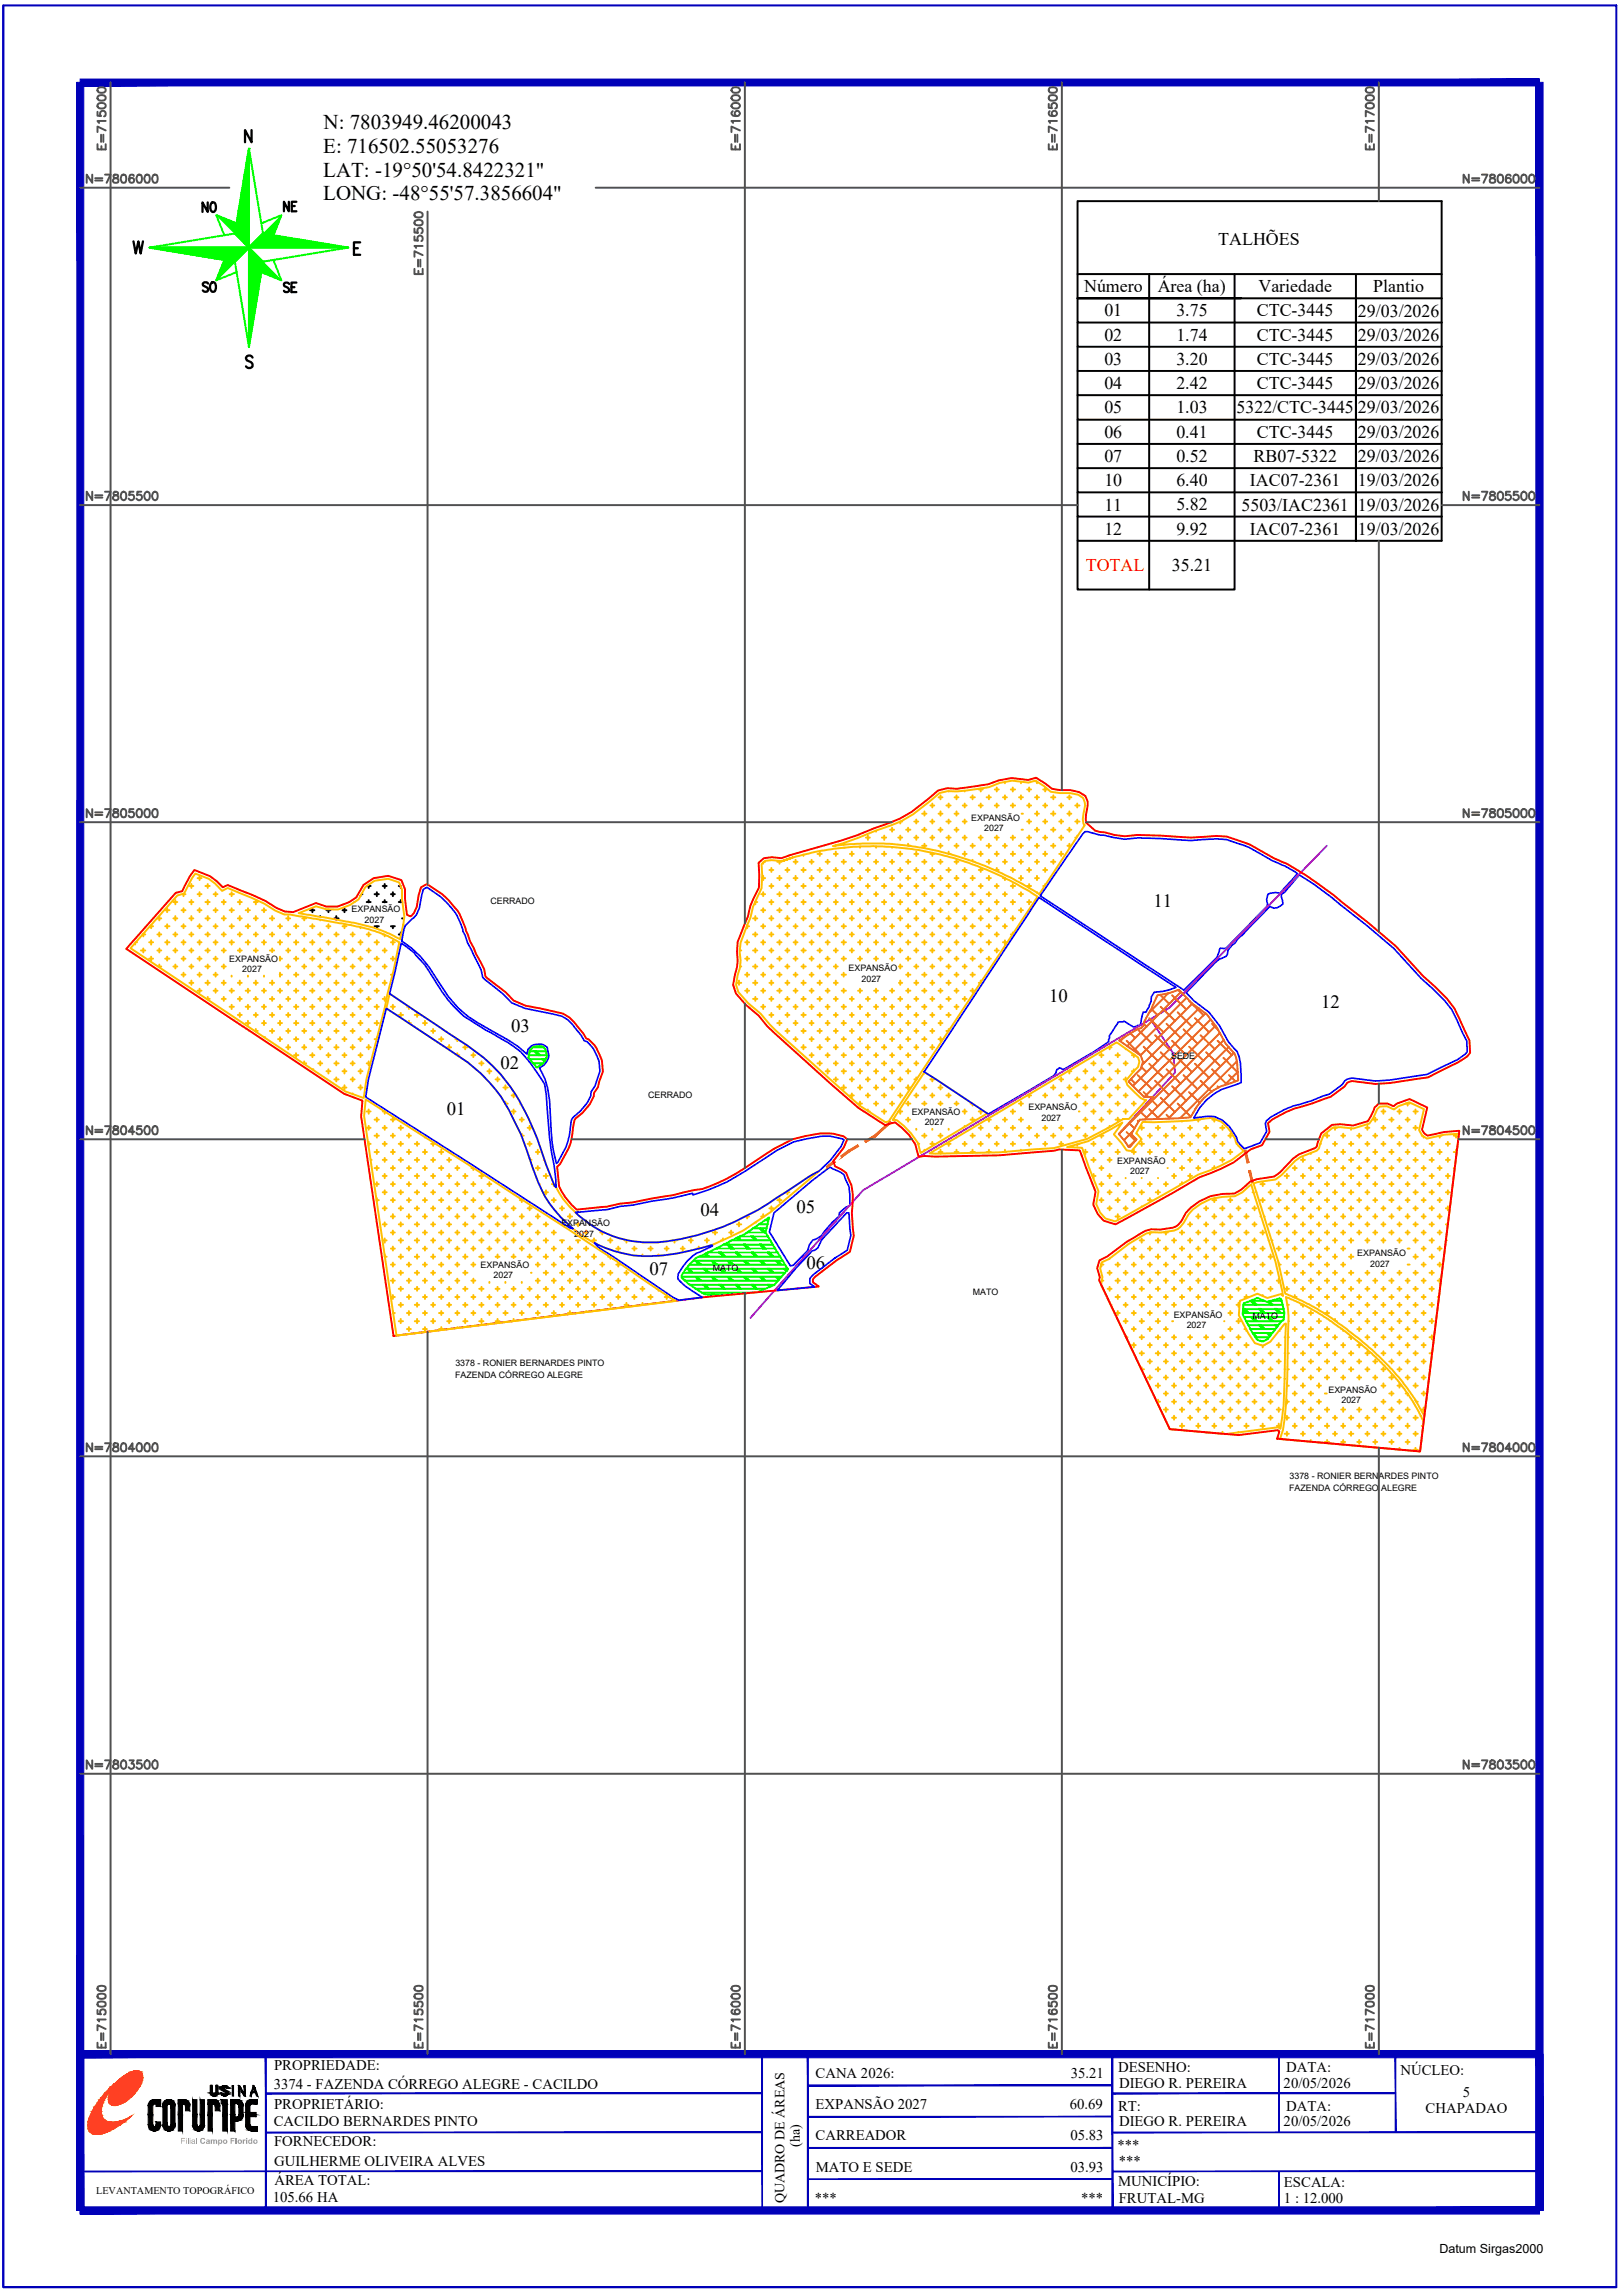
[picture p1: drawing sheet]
<svg xmlns="http://www.w3.org/2000/svg" width="210mm" height="297mm" viewBox="0 0 210 297" stroke-linecap="round" stroke-linejoin="round" font-family="sans-serif">
<defs><g id="words">
<g font-size="4.4">
<text x="35.6" y="28.6">NE</text>
<text x="15.9" y="33.9">W</text>
<text x="35.6" y="39.2">SE</text>
</g>
<g font-size="4">
<text x="25" y="28.6">NO</text>
<text x="25" y="38.8">SO</text>
</g>
<g font-size="2.7">
<text x="41.9" y="16.7">N: 7803949.46200043</text>
<text x="41.8" y="19.8">E: 716502.55053276</text>
<text x="41.8" y="22.9">LAT: -19°50'54.8422321&quot;</text>
<text x="41.8" y="25.9">LONG: -48°55'57.3856604&quot;</text>
</g>
<g font-size="2.4">
<text x="149.3" y="117.3">11</text>
<text x="135.8" y="129.6">10</text>
<text x="171" y="130.4">12</text>
<text x="66.2" y="133.5">03</text>
<text x="64.8" y="138.3">02</text>
<text x="57.8" y="144.2">01</text>
<text x="90.6" y="157.3">04</text>
<text x="103.1" y="156.9">05</text>
<text x="84" y="165">07</text>
<text x="104.4" y="164.2">06</text>
</g>
<g font-size="2.3">
<text x="157.6" y="31.7">TALHÕES</text>
<text x="140.3" y="37.8">Número</text>
<text x="142.9" y="40.9">01</text>
<text x="149.8" y="37.8">Área (ha)</text>
<text x="152.2" y="40.9">3.75</text>
<text x="162.6" y="40.9">CTC-3445</text>
<text x="162.9" y="37.8">Variedade</text>
<text x="175.7" y="41">29/03/2026</text>
<text x="177.7" y="37.8">Plantio</text>
<text x="142.9" y="47.2">03</text>
<text x="142.9" y="44.1">02</text>
<text x="152.2" y="47.2">3.20</text>
<text x="152.2" y="44.1">1.74</text>
<text x="162.6" y="47.2">CTC-3445</text>
<text x="162.6" y="44.1">CTC-3445</text>
<text x="175.7" y="47.2">29/03/2026</text>
<text x="175.7" y="44.1">29/03/2026</text>
<text x="142.9" y="53.5">05</text>
<text x="142.9" y="50.3">04</text>
<text x="152.2" y="53.5">1.03</text>
<text x="152.2" y="50.3">2.42</text>
<text x="160" y="53.5">5322/CTC-3445</text>
<text x="162.6" y="50.3">CTC-3445</text>
<text x="175.7" y="53.5">29/03/2026</text>
<text x="175.7" y="50.4">29/03/2026</text>
<text x="142.9" y="59.8">07</text>
<text x="142.9" y="56.6">06</text>
<text x="152.2" y="59.8">0.52</text>
<text x="152.2" y="56.6">0.41</text>
<text x="162.2" y="59.8">RB07-5322</text>
<text x="162.6" y="56.6">CTC-3445</text>
<text x="175.7" y="59.8">29/03/2026</text>
<text x="175.7" y="56.6">29/03/2026</text>
<text x="142.9" y="62.9">10</text>
<text x="152.2" y="62.9">6.40</text>
<text x="161.8" y="62.9">IAC07-2361</text>
<text x="175.7" y="62.9">19/03/2026</text>
<text x="142.9" y="69.2">12</text>
<text x="142.9" y="66.1">11</text>
<text x="152.2" y="69.2">9.92</text>
<text x="152.2" y="66">5.82</text>
<text x="160.7" y="66.1">5503/IAC2361</text>
<text x="161.8" y="69.2">IAC07-2361</text>
<text x="175.7" y="69.2">19/03/2026</text>
<text x="175.7" y="66.1">19/03/2026</text>
<text x="151.6" y="73.9">35.21</text>
</g>
<text font-size="2.3" fill="#f00" x="140.5" y="73.9">TOTAL</text>
<g font-size="1.9">
<text x="35.5" y="267.7">PROPRIEDADE:</text>
<text x="105.5" y="268.8">CANA 2026:</text>
<text x="138.6" y="268.8">35.21</text>
<text x="144.7" y="268">DESENHO:</text>
<text x="166.5" y="268">DATA:</text>
<text x="181.2" y="268.4">NÚCLEO:</text>
<text x="35.4" y="275.1">CACILDO BERNARDES PINTO</text>
<text x="35.4" y="270.3">3374 - FAZENDA CÓRREGO ALEGRE - CACILDO</text>
<text x="35.5" y="272.8">PROPRIETÁRIO:</text>
<text x="105.5" y="272.9">EXPANSÃO 2027</text>
<text x="138.4" y="272.9">60.69</text>
<text x="144.7" y="273.1">RT:</text>
<text x="144.8" y="270.1">DIEGO R. PEREIRA</text>
<text x="144.8" y="275.1">DIEGO R. PEREIRA</text>
<text x="166.1" y="275.1">20/05/2026</text>
<text x="166.1" y="270.1">20/05/2026</text>
<text x="166.5" y="273.1">DATA:</text>
<text x="184.5" y="273.4">CHAPADAO</text>
<text x="189.3" y="271.3">5</text>
<text x="35.5" y="277.6">FORNECEDOR:</text>
<text x="35.5" y="280.2">GUILHERME OLIVEIRA ALVES</text>
<text x="105.5" y="276.9">CARREADOR</text>
<text x="105.6" y="281">MATO E SEDE</text>
<text x="138.5" y="276.9">05.83</text>
<text x="138.5" y="281">03.93</text>
<text x="144.6" y="278.1">***</text>
<text x="144.8" y="280.2">***</text>
<text x="35.3" y="284.9">105.66 HA</text>
<text x="35.5" y="282.7">ÁREA TOTAL:</text>
<text x="105.5" y="285">***</text>
<text x="139.9" y="285">***</text>
<text x="144.7" y="282.8">MUNICÍPIO:</text>
<text x="144.8" y="285">FRUTAL-MG</text>
<text x="166.2" y="285">1 : 12.000</text>
<text x="166.2" y="282.9">ESCALA:</text>
</g>
<g font-size="1.8">
<text x="103.5" y="277.8" transform="rotate(-90 103.5 277.8)">(ha)</text>
<text x="101.5" y="285.1" transform="rotate(-90 101.5 285.1)">QUADRO DE ÁREAS</text>
</g>
<text font-size="1.6" x="186.3" y="291.5">Datum Sirgas2000</text>
<text font-size="1.3" x="12.4" y="283.8">LEVANTAMENTO TOPOGRÁFICO</text>
<text font-size="1.2" fill="#989898" x="23.4" y="277.4">FilialCampo Florido</text>
<g font-size="1.1">
<text x="125.7" y="106.2">EXPANSÃO</text>
<text x="127.4" y="107.6">2027</text>
<text x="45.5" y="118">EXPANSÃO</text>
<text x="47.2" y="119.4">2027</text>
<text x="63.5" y="116.9">CERRADO</text>
<text x="29.7" y="124.4">EXPANSÃO</text>
<text x="31.4" y="125.8">2027</text>
<text x="109.8" y="125.7">EXPANSÃO</text>
<text x="111.5" y="127.1">2027</text>
<text x="151.6" y="137.1">SEDE</text>
<text x="83.9" y="142">CERRADO</text>
<text x="133.1" y="143.6">EXPANSÃO</text>
<text x="118" y="144.2">EXPANSÃO</text>
<text x="119.7" y="145.6">2027</text>
<text x="134.8" y="145">2027</text>
<text x="144.6" y="150.6">EXPANSÃO</text>
<text x="146.2" y="151.9">2027</text>
<text x="72.6" y="158.7">EXPANSÃO</text>
<text x="74.3" y="160">2027</text>
<text x="62.2" y="164">EXPANSÃO</text>
<text x="63.9" y="165.4">2027</text>
<text x="92.2" y="164.5">MATO</text>
<text x="125.9" y="167.6">MATO</text>
<text x="175.6" y="162.5">EXPANSÃO</text>
<text x="177.3" y="163.9">2027</text>
<text x="151.9" y="170.5">EXPANSÃO</text>
<text x="153.6" y="171.9">2027</text>
<text x="162.1" y="170.6">MATO</text>
<text x="58.9" y="178.3">FAZENDA CÓRREGO ALEGRE</text>
<text x="58.9" y="176.7">3378 - RONIER BERNARDES PINTO</text>
<text x="171.9" y="180.2">EXPANSÃO</text>
<text x="173.6" y="181.6">2027</text>
<text x="166.9" y="191.3">3378 - RONIER BERNARDES PINTO</text>
<text x="166.8" y="192.9">FAZENDA CÓRREGO ALEGRE</text>
</g>
</g></defs>
<!-- layer: 0 -->
<g fill="none" stroke="#ffbf00" stroke-width=".25">
<path d="M19.4 119.8h.4M19.6 119.7v.4M20.4 118.8h.5M20.6 118.5v.6M21.4 117.8h.5M21.4 119.8h.5M21.6 117.5v.5M21.6 119.6v.5M22.4 116.7h.5M22.4 118.8h.5M22.7 116.4v.6M22.7 118.5v.6"/>
<path d="M23.5 117.8h.5M23.5 119.8h.5M23.6 115.7h.4M23.7 115.6v.3M23.7 117.5v.5M23.7 119.6v.5M24.5 114.6h.5M24.5 116.7h.5M24.5 118.8h.5M24.8 114.4v.5M24.8 116.4v.6M24.8 118.5v.6"/>
<path d="M25.6 113.6h.5M25.6 115.7h.5M25.6 117.8h.5M25.6 119.8h.5M25.8 113.3v.6M25.8 115.4v.5M25.8 117.5v.5M25.8 119.6v.5M26.6 114.6h.5M26.6 116.7h.5M26.6 118.8h.5M26.9 114.4v.5"/>
<path d="M26.9 116.4v.6M26.9 118.5v.6M27.6 115.7h.6M27.6 117.8h.6M27.6 119.8h.6M27.9 115.4v.5M27.9 117.5v.5M27.9 119.6v.5M28.7 116.7h.5M28.7 118.8h.5M29 116.4v.6M29 118.5v.6"/>
<path d="M29.7 115.7h.6M29.7 117.8h.6M29.7 119.8h.6M30 115.4v.5M30 117.5v.5M30 119.6v.5M30.8 116.7h.5M30.8 118.8h.5M31 116.4v.6M31 118.5v.6M31.8 117.8h.5M31.8 119.8h.5"/>
<path d="M32.1 117.5v.5M32.1 119.6v.5M32.9 116.7h.5M32.9 118.8h.5M33.1 116.4v.6M33.1 118.5v.6M33.9 117.8h.5M33.9 119.8h.5M34.2 117.5v.5M34.2 119.6v.5M34.9 118.8h.6M35.2 118.5v.6"/>
<path d="M36 119.8h.5M36.2 119.6v.5M37 118.8h.5M37.3 118.5v.6M38.1 119.8h.5M38.3 119.6v.5M39.1 118.8h.5M39.4 118.6v.5M40.1 119.8h.6M40.4 119.6v.5M41.4 119v.1M42.2 119.8h.6"/>
<path d="M42.5 119.6v.5M44.3 119.8h.5M44.6 119.6v.5M46.7 120v.1M96.6 119.8h.3M96.7 119.7v.4M97.5 118.8h.5M97.7 116.7h.3M97.7 116.7v.3M97.7 118.5v.6M98.5 115.7h.5M98.5 117.8h.5"/>
<path d="M98.5 119.8h.5M98.6 113.6h.4M98.8 111.6v.1M98.8 113.3v.6M98.8 115.4v.5M98.8 117.5v.5M98.8 119.6v.5M98.8 111.5h.2M99.6 112.6h.5M99.6 114.6h.5M99.6 116.7h.5M99.6 118.8h.5"/>
<path d="M99.8 112.3v.5M99.8 114.4v.5M99.8 116.4v.6M99.8 118.5v.6M100.6 111.5h.5M100.6 113.6h.5M100.6 115.7h.5M100.6 117.8h.5M100.6 119.8h.5M100.9 111.4v.3M100.9 113.3v.6M100.9 115.4v.5"/>
<path d="M100.9 117.5v.5M100.9 119.6v.5M101.6 112.6h.6M101.6 114.6h.6M101.6 116.7h.6M101.6 118.8h.6M101.9 112.3v.5M101.9 114.4v.5M101.9 116.4v.6M101.9 118.5v.6M102.7 111.5h.5M102.7 113.6h.5"/>
<path d="M102.7 115.7h.5M102.7 117.8h.5M102.7 119.8h.5M103 111.2v.5M103 113.3v.6M103 115.4v.5M103 117.5v.5M103 119.6v.5M103.7 112.6h.6M103.7 114.6h.6M103.7 116.7h.6M103.7 118.8h.6"/>
<path d="M104 110.6v.1M104 112.3v.5M104 114.4v.5M104 116.4v.6M104 118.5v.6M104.8 111.5h.5M104.8 113.6h.5M104.8 115.7h.5M104.8 117.8h.5M104.8 119.8h.5M105 111.2v.5M105 113.3v.6"/>
<path d="M105 115.4v.5M105 117.5v.5M105 119.6v.5M105.8 110.5h.5M105.8 112.6h.5M105.8 114.6h.5M105.8 116.7h.5M105.8 118.8h.5M106.1 110.2v.5M106.1 112.3v.5M106.1 114.4v.5M106.1 116.4v.6"/>
<path d="M106.1 118.5v.6M106.8 111.5h.6M106.8 113.6h.6M106.8 115.7h.6M106.8 117.8h.6M106.8 119.8h.6M107.1 111.2v.5M107.1 113.3v.6M107.1 115.4v.5M107.1 117.5v.5M107.1 119.6v.5M107.9 110.5h.5"/>
<path d="M107.9 112.6h.5M107.9 114.6h.5M107.9 116.7h.5M107.9 118.8h.5M108.2 110.2v.5M108.2 112.3v.5M108.2 114.4v.5M108.2 116.4v.6M108.2 118.5v.6M108.9 111.5h.6M108.9 113.6h.6M108.9 115.7h.6"/>
<path d="M108.9 117.8h.6M108.9 119.8h.6M109.2 109.7h.1M109.2 109.2v.1M109.2 111.2v.5M109.2 113.3v.6M109.2 115.4v.5M109.2 117.5v.5M109.2 119.6v.5M110 110.5h.5M110 112.6h.5M110 114.6h.5"/>
<path d="M110 116.7h.5M110 118.8h.5M110.2 110.2v.5M110.2 112.3v.5M110.2 114.4v.5M110.2 116.4v.6M110.2 118.5v.6M111 111.5h.5M111 113.6h.5M111 115.7h.5M111 117.8h.5M111 119.8h.5"/>
<path d="M111.3 109.5v.2M111.3 111.2v.5M111.3 113.3v.6M111.3 115.4v.5M111.3 117.5v.5M111.3 119.6v.5M112.1 108.4h.5M112.1 110.5h.5M112.1 112.6h.5M112.1 114.6h.5M112.1 116.7h.5M112.1 118.8h.5"/>
<path d="M112.3 108.1v.6M112.3 110.2v.5M112.3 112.3v.5M112.3 114.4v.5M112.3 116.4v.6M112.3 118.5v.6M113.1 111.5h.5M113.1 113.6h.5M113.1 115.7h.5M113.1 117.8h.5M113.1 119.8h.5M113.4 107.5v.1"/>
<path d="M113.4 109.5v.2M113.4 111.2v.5M113.4 113.3v.6M113.4 115.4v.5M113.4 117.5v.5M113.4 119.6v.5M114.1 108.4h.6M114.1 110.5h.6M114.1 112.6h.6M114.1 114.6h.6M114.1 116.7h.6M114.1 118.8h.6"/>
<path d="M114.4 108.1v.6M114.4 110.2v.5M114.4 112.3v.5M114.4 114.4v.5M114.4 116.4v.6M114.4 118.5v.6M115.2 107.3h.5M115.2 111.5h.5M115.2 113.6h.5M115.2 115.7h.5M115.2 117.8h.5M115.2 119.8h.5"/>
<path d="M115.4 107.1v.5M115.4 109.2h.1M115.4 109.6v.1M115.4 111.2v.5M115.4 113.3v.6M115.4 115.4v.5M115.4 117.5v.5M115.4 119.6v.5M116.2 108.4h.6M116.2 110.5h.6M116.2 112.6h.6M116.2 114.6h.6"/>
<path d="M116.2 116.7h.6M116.2 118.8h.6M116.5 108.1v.6M116.5 110.2v.5M116.5 112.3v.5M116.5 114.4v.5M116.5 116.4v.6M116.5 118.5v.6M116.8 106.3h-.3v.2M117.3 107.3h.5M117.3 111.5h.5M117.3 113.6h.5"/>
<path d="M117.3 115.7h.5M117.3 117.8h.5M117.3 119.8h.5M117.5 107.1v.5M117.5 109.2v.2M117.5 111.2v.5M117.5 113.3v.6M117.5 115.4v.5M117.5 117.5v.5M117.5 119.6v.5M117.6 109.4h.2M118.3 106.3h.5"/>
<path d="M118.3 108.4h.5M118.3 110.5h.5M118.3 112.6h.5M118.3 114.6h.5M118.3 116.7h.5M118.3 118.8h.5M118.6 106v.5M118.6 108.1v.6M118.6 110.2v.5M118.6 112.3v.5M118.6 114.4v.5M118.6 116.4v.6"/>
<path d="M118.6 118.5v.6M119.3 105.3h.6M119.3 107.3h.6M119.3 109.4h.6M119.3 111.5h.6M119.3 113.6h.6M119.3 115.7h.6M119.3 117.8h.6M119.3 119.8h.6M119.6 105v.5M119.6 107.1v.5M119.6 109.2v.5"/>
<path d="M119.6 111.2v.5M119.6 113.3v.6M119.6 115.4v.5M119.6 117.5v.5M119.6 119.6v.5M120.4 104.2h.5M120.4 106.3h.5M120.4 108.4h.5M120.4 110.5h.5M120.4 112.6h.5M120.4 114.6h.5M120.4 116.7h.5"/>
<path d="M120.4 118.8h.5M120.6 104v.5M120.6 106v.5M120.6 108.1v.6M120.6 110.3v.4M120.6 112.3v.5M120.6 114.4v.5M120.6 116.4v.6M120.6 118.5v.6M121.5 103.2h.5M121.5 105.3h.5M121.5 107.3h.5"/>
<path d="M121.5 109.4h.5M121.5 111.5h.5M121.5 113.6h.5M121.5 115.7h.5M121.5 117.8h.5M121.5 119.8h.5M121.7 102.9v.5M121.7 105v.5M121.7 107.1v.5M121.7 109.2v.5M121.7 111.2v.5M121.7 113.3v.6"/>
<path d="M121.7 115.4v.5M121.7 117.5v.5M121.7 119.6v.5M122.5 104.2h.5M122.5 106.3h.5M122.5 108.4h.5M122.5 112.6h.5M122.5 114.6h.5M122.5 116.7h.5M122.5 118.8h.5M122.8 110.5h.2M122.8 102.3v.1"/>
<path d="M122.8 104v.5M122.8 106v.5M122.8 108.1v.6M122.8 110.2v.2M122.8 112.3v.5M122.8 114.4v.5M122.8 116.4v.6M122.8 118.5v.6M123.5 103.2h.5M123.5 105.3h.5M123.5 107.3h.5M123.5 109.4h.5"/>
<path d="M123.5 111.5h.5M123.5 113.6h.5M123.5 115.7h.5M123.5 117.8h.5M123.5 119.8h.5M123.8 102.9v.5M123.8 105v.5M123.8 107.1v.5M123.8 109.2v.5M123.8 111.2v.5M123.8 113.3v.6M123.8 115.4v.5"/>
<path d="M123.8 117.5v.5M123.8 119.6v.5M124.6 104.2h.5M124.6 106.3h.5M124.6 108.4h.5M124.6 110.5h.5M124.6 112.6h.5M124.6 114.6h.5M124.6 116.7h.5M124.6 118.8h.5M124.8 102.3v.1M124.8 104v.5"/>
<path d="M124.8 106v.5M124.8 108.1v.6M124.8 110.2v.5M124.8 112.3v.5M124.8 114.4v.5M124.8 116.4v.6M124.8 118.5v.6M125.6 103.2h.6M125.6 109.4h.6M125.6 113.6h.6M125.6 115.7h.6M125.6 117.8h.6"/>
<path d="M125.6 119.8h.6M125.9 102.9v.5M125.9 109.2v.5M125.9 111.2v.2M125.9 113.3v.6M125.9 115.4v.5M125.9 117.5v.5M125.9 119.6v.5M126.1 111.5h.1M126.7 102.1h.5M126.7 104.2h.5M126.7 108.4h.5"/>
<path d="M126.7 110.5h.5M126.7 112.6h.5M126.7 114.6h.5M126.7 116.7h.5M126.7 118.8h.5M126.9 102v.4M126.9 104v.5M126.9 108.1v.6M126.9 110.2v.5M126.9 112.3v.5M126.9 114.4v.5M126.9 116.4v.6"/>
<path d="M126.9 118.5v.6M127.7 103.2h.5M127.7 109.4h.5M127.7 111.5h.5M127.7 113.6h.5M127.7 115.7h.5M127.7 117.8h.5M127.7 119.8h.5M128 102.9v.5M128 109.2v.5M128 111.2v.5M128 113.3v.6"/>
<path d="M128 115.4v.5M128 117.5v.5M128 119.6v.5M128.7 102.1h.5M128.7 104.2h.5M128.7 108.4h.5M128.7 110.5h.5M128.7 112.6h.5M128.7 114.6h.5M128.7 116.7h.5M128.7 118.8h.5M129 101.9v.5"/>
<path d="M129 104v.5M129 108.1v.6M129 110.2v.5M129 112.3v.4M129 114.4v.5M129 116.4v.6M129 118.5v.6M129.8 103.2h.5M129.8 109.4h.5M129.8 111.5h.5M129.8 113.6h.2v.3M129.8 115.7h.5"/>
<path d="M129.8 117.8h.5M129.8 119.8h.5M130 101.2v.1M130 102.9v.5M130 109.2v.5M130 111.2v.5M130 115.4v.5M130 117.5v.5M130 119.6v.5M130.8 102.1h.6M130.8 104.2h.6M130.8 108.4h.6"/>
<path d="M130.8 110.5h.6M130.8 112.6h.6M130.8 114.6h.6M130.8 116.7h.6M130.8 118.8h.6M131.1 101.9v.5M131.1 104v.5M131.1 108.1v.6M131.1 110.2v.5M131.1 112.3v.5M131.1 114.4v.5M131.1 116.4v.6"/>
<path d="M131.1 118.5v.6M131.9 103.2h.5M131.9 109.4h.5M131.9 111.5h.5M131.9 113.6h.5M131.9 115.7h.5M131.9 117.8h.5M132.1 101.2v.1M132.1 102.9v.5M132.1 109.2v.5M132.1 111.2v.5M132.1 113.3v.6"/>
<path d="M132.1 115.4v.5M132.1 117.5v.5M132.2 105.3h.2M132.2 107.3h.2M132.9 102.1h.5M132.9 104.2h.5M132.9 106.3h.5M132.9 108.4h.5M132.9 110.5h.5M132.9 112.6h.5M132.9 114.6h.5M132.9 116.7h.5"/>
<path d="M133.2 101.9v.5M133.2 104v.5M133.2 106v.5M133.2 108.1v.6M133.2 110.2v.5M133.2 112.3v.5M133.2 114.4v.5M133.2 116.4v.6M133.9 101.1h.2M133.9 103.2h.6M133.9 105.3h.6M133.9 107.3h.6"/>
<path d="M133.9 109.4h.6M133.9 111.5h.6M133.9 113.6h.6M134.2 101.1v.2M134.2 102.9v.5M134.2 105v.5M134.2 107.1v.5M134.2 109.2v.5M134.2 111.2v.5M134.2 113.3v.6M134.2 115.4v.1M135 102.1h.5"/>
<path d="M135 104.2h.5M135 106.3h.5M135 108.4h.5M135 110.5h.5M135 112.6h.5M135 114.6h.2M135.3 101.9v.5M135.3 104v.5M135.3 106v.5M135.3 108.1v.6M135.3 110.2v.5M135.3 112.3v.5"/>
<path d="M135.3 114.4v.1M136 103.2h.6M136 105.3h.6M136 107.3h.6M136 109.4h.6M136 111.5h.6M136.3 102.9v.5M136.3 105v.5M136.3 107.1v.5M136.3 109.2v.5M136.3 111.2v.5M137.1 104.2h.5"/>
<path d="M137.1 106.3h.5M137.1 108.4h.5M137.1 110.5h.5M137.3 104v.5M137.3 106v.5M137.3 108.1v.6M137.3 110.2v.5M138.1 103.2h.5M138.1 105.3h.5M138.1 107.3h.5M138.1 109.4h.5M138.4 102.9v.5"/>
<path d="M138.4 105v.5M138.4 107.1v.5M138.4 109.2v.5M139.1 104.2h.6M139.1 106.3h.6M139.1 108.4h.2M139.4 104v.5M139.4 106v.5M139.4 108.1v.1M17.5 122v.2M17.6 121.9h.1M18.2 123h.6"/>
<path d="M18.5 120.9h.3M18.5 120.8v.3M18.5 122.7v.5M19.3 121.9h.5M19.3 124h.5M19.6 121.7v.5M19.6 123.8v.5M20.4 120.9h.5M20.4 123h.5M20.5 125h.4M20.6 120.6v.5M20.6 122.7v.5"/>
<path d="M20.6 124.8v.3M21.4 121.9h.5M21.4 124h.5M21.6 121.7v.5M21.6 123.8v.5M22.4 120.9h.5M22.4 123h.5M22.4 125h.5M22.7 120.6v.5M22.7 122.7v.5M22.7 124.8v.5M23.5 121.9h.5"/>
<path d="M23.5 124h.5M23.5 126.1h.5M23.7 121.7v.5M23.7 123.8v.5M23.7 125.8v.6M24.5 120.9h.5M24.5 123h.5M24.5 125h.5M24.5 127.2h.5M24.8 120.6v.5M24.8 122.7v.5M24.8 124.8v.5"/>
<path d="M24.8 126.9v.5M25.6 121.9h.5M25.6 124h.5M25.6 126.1h.5M25.6 128.2h.5M25.8 121.7v.5M25.8 123.8v.5M25.8 125.8v.6M25.8 127.9v.5M26.6 120.9h.5M26.6 123h.5M26.6 125h.5"/>
<path d="M26.6 127.2h.5M26.8 129.2h.3M26.9 120.6v.5M26.9 122.7v.5M26.9 124.8v.5M26.9 126.9v.5M26.9 129v.3M27.6 121.9h.6M27.6 124h.6M27.6 126.1h.6M27.6 128.2h.6M27.9 121.7v.5"/>
<path d="M27.9 123.8v.5M27.9 125.8v.6M27.9 127.9v.5M28.7 120.9h.5M28.7 123h.5M28.7 125h.5M28.7 127.2h.5M28.7 129.2h.5M29 120.6v.5M29 122.7v.5M29 124.8v.5M29 126.9v.5"/>
<path d="M29 129v.5M29.7 121.9h.6M29.7 128.2h.6M29.7 130.2h.6M30 121.7v.5M30 126.2v.2M30 127.9v.5M30 130v.5M30.8 120.9h.5M30.8 123h.5M30.8 127.2h.5M30.8 129.2h.5"/>
<path d="M30.8 131.3h.5M31 120.6v.5M31 122.7v.5M31 126.9v.5M31 129v.5M31 131v.6M31.8 121.9h.5M31.8 128.2h.5M31.8 130.2h.5M31.8 132.4h.5M32.1 121.7v.5M32.1 126.2v.2"/>
<path d="M32.1 127.9v.5M32.1 130v.5M32.1 132.1v.5M32.9 120.9h.5M32.9 123h.5M32.9 127.2h.5M32.9 129.2h.5M32.9 131.3h.5M33 133.4h.4M33.1 120.6v.5M33.1 122.7v.5M33.1 126.9v.5"/>
<path d="M33.1 129v.5M33.1 131v.6M33.1 133.1v.4M33.9 121.9h.5M33.9 128.2h.5M33.9 130.2h.5M33.9 132.4h.5M34.2 134.2h.1M34.2 121.7v.5M34.2 126.2v.2M34.2 127.9v.5M34.2 130v.5"/>
<path d="M34.2 132.1v.5M34.9 120.9h.6M34.9 123h.6M34.9 127.2h.6M34.9 129.2h.6M34.9 131.3h.6M34.9 133.4h.6M35.2 120.6v.5M35.2 122.7v.5M35.2 126.9v.5M35.2 129v.5M35.2 131v.6"/>
<path d="M35.2 133.1v.5M36 121.9h.5M36 128.2h.5M36 130.2h.5M36 132.4h.5M36 134.4h.5M36.2 124h.3M36.2 126.1h.3M36.2 121.7v.5M36.2 123.8v.5M36.2 125.8v.6M36.2 127.9v.5"/>
<path d="M36.2 130v.5M36.2 132.1v.5M36.2 134.2v.5M37 120.9h.5M37 123h.5M37 125h.5M37 127.2h.5M37 129.2h.5M37 131.3h.5M37 133.4h.5M37 135.5h.5M37.3 120.6v.5"/>
<path d="M37.3 122.7v.5M37.3 124.8v.5M37.3 126.9v.5M37.3 129v.5M37.3 131v.6M37.3 133.1v.5M37.3 135.2v.5M38.1 121.9h.5M38.1 124h.5M38.1 126.1h.5M38.1 128.2h.5M38.1 130.2h.5"/>
<path d="M38.1 132.4h.5M38.1 134.4h.5M38.1 136.5h.5M38.3 121.7v.5M38.3 123.8v.5M38.3 125.8v.6M38.3 127.9v.5M38.3 130v.5M38.3 132.1v.5M38.3 134.2v.5M38.3 136.3v.5M39.1 120.9h.5"/>
<path d="M39.1 123h.5M39.1 125h.5M39.1 127.2h.5M39.1 129.2h.5M39.1 131.3h.5M39.1 133.4h.5M39.1 135.5h.5M39.2 137.6h.4M39.4 120.6v.5M39.4 122.7v.5M39.4 124.8v.5M39.4 126.9v.5"/>
<path d="M39.4 129v.5M39.4 131v.6M39.4 133.1v.5M39.4 135.2v.5M39.4 137.3v.4M40.1 121.9h.6M40.1 124h.6M40.1 126.1h.6M40.1 128.2h.6M40.1 130.2h.6M40.1 132.4h.6M40.1 134.4h.6"/>
<path d="M40.1 136.5h.6M40.4 138.3h.1M40.4 121.7v.5M40.4 123.8v.5M40.4 125.8v.6M40.4 127.9v.5M40.4 130v.5M40.4 132.1v.5M40.4 134.2v.5M40.4 136.3v.5M41.2 120.9h.5M41.2 123h.5"/>
<path d="M41.2 125h.5M41.2 127.2h.5M41.2 129.2h.5M41.2 131.3h.5M41.2 133.4h.5M41.2 135.5h.5M41.2 137.6h.5M41.4 120.6v.5M41.4 122.7v.5M41.4 124.8v.5M41.4 126.9v.5M41.4 129v.5"/>
<path d="M41.4 131v.6M41.4 133.1v.5M41.4 135.2v.5M41.4 137.3v.5M42.2 121.9h.6M42.2 124h.6M42.2 126.1h.6M42.2 128.2h.6M42.2 130.2h.6M42.2 132.4h.6M42.2 134.4h.6M42.2 136.5h.6"/>
<path d="M42.2 138.6h.6M42.5 121.7v.5M42.5 123.8v.5M42.5 125.8v.6M42.5 127.9v.5M42.5 130v.5M42.5 132.1v.5M42.5 134.2v.5M42.5 136.3v.5M42.5 138.3v.6M43.3 120.9h.5M43.3 123h.5"/>
<path d="M43.3 125h.5M43.3 127.2h.5M43.3 129.2h.5M43.3 131.3h.5M43.3 133.4h.5M43.3 135.5h.5M43.3 137.6h.5M43.3 139.6h.5M43.5 120.6v.5M43.5 122.7v.5M43.5 124.8v.5M43.5 126.9v.5"/>
<path d="M43.5 129v.5M43.5 131v.6M43.5 133.1v.5M43.5 135.2v.5M43.5 137.3v.5M43.5 139.4v.5M44.3 121.9h.5M44.3 124h.5M44.3 126.1h.5M44.3 128.2h.5M44.3 130.2h.5M44.3 132.4h.5"/>
<path d="M44.3 134.4h.5M44.3 136.5h.5M44.3 138.6h.5M44.6 121.7v.5M44.6 123.8v.5M44.6 125.8v.6M44.6 127.9v.5M44.6 130v.5M44.6 132.1v.5M44.6 134.2v.5M44.6 136.3v.5M44.6 138.3v.6"/>
<path d="M45.4 120.9h.5M45.4 123h.5M45.4 125h.5M45.4 127.2h.5M45.4 129.2h.5M45.4 131.3h.5M45.4 133.4h.5M45.4 135.5h.5M45.4 137.6h.5M45.4 139.6h.5M45.6 120.6v.5M45.6 122.7v.5"/>
<path d="M45.6 124.8v.5M45.6 126.9v.5M45.6 129v.5M45.6 131v.6M45.6 133.1v.5M45.6 135.2v.5M45.6 137.3v.5M45.6 139.4v.5M46.4 121.9h.5M46.4 124h.5M46.4 126.1h.5M46.4 128.2h.5"/>
<path d="M46.4 130.2h.5M46.4 132.4h.5M46.4 134.4h.5M46.4 136.5h.5M46.4 138.6h.5M46.7 121.7v.5M46.7 123.8v.5M46.7 125.8v.6M46.7 127.9v.5M46.7 130v.5M46.7 132.1v.5M46.7 134.2v.5"/>
<path d="M46.7 136.3v.5M46.7 138.3v.6M47.5 120.9h.5M47.5 123h.5M47.5 125h.5M47.5 127.2h.5M47.5 129.2h.5M47.5 131.3h.5M47.5 133.4h.5M47.5 135.5h.5M47.5 137.6h.4M47.7 120.6v.5"/>
<path d="M47.7 122.7v.5M47.7 124.8v.5M47.7 126.9v.5M47.7 129v.5M47.7 131v.6M47.7 133.1v.5M47.7 135.2v.5M47.7 137.3v.5M48.5 121.9h.5M48.5 124h.5M48.5 126.1h.5M48.5 128.2h.5"/>
<path d="M48.5 130.2h.5M48.5 132.4h.5M48.5 134.4h.2M48.8 121.7v.5M48.8 123.8v.5M48.8 125.8v.6M48.8 127.9v.5M48.8 130v.5M48.8 132.1v.5M48.8 134.2v.2M49.5 131.3h.1M49.5 120.9h.2"/>
<path d="M49.5 123h.5M49.5 125h.5M49.5 127.2h.5M49.5 129.2h.5M49.8 120.9v.2M49.8 122.7v.5M49.8 124.8v.5M49.8 126.9v.5M49.8 129v.5M50.6 121.9h.5M50.6 124h.5M50.6 126.1h.2"/>
<path d="M50.6 130.2h.5M50.8 121.7v.5M50.8 123.8v.5M50.8 125.8v.1M50.8 130v.5M51.6 131.3h.6M51.9 131v.6M52.7 130.2h.3M52.9 132.4h.3M52.9 130.2v.3M52.9 132.1v.3M53.7 131.3h.5"/>
<path d="M54 131v.6M54.7 132.4h.5M55 132.1v.5M55.8 133.4h.5M56 133.1v.5M56.8 134.4h.6M57.1 134.2v.5M57.9 135.5h.5M58.1 135.2v.5M58.9 134.4h.3v.3M59.1 136.5h.3M59.2 136.3v.3"/>
<path d="M59.9 135.5h.6M60.2 135.2v.5M61 136.5h.5M61.3 136.3v.5M62 137.6h.6M62.3 137.3v.5M63.1 138.6h.5M63.3 138.3v.6M64.1 139.6h.5M64.4 139.4v.5M95.4 127.2h.5M95.6 126.9v.5"/>
<path d="M95.8 123h.1M95.8 125h.1M96.4 121.9h.5M96.4 124h.5M96.4 126.1h.5M96.4 128.2h.5M96.7 121.7v.5M96.7 123.8v.5M96.7 125.8v.6M96.7 127.9v.5M97.5 120.9h.5M97.5 123h.5"/>
<path d="M97.5 125h.5M97.5 127.2h.5M97.5 129.2h.5M97.7 120.6v.5M97.7 122.7v.5M97.7 124.8v.5M97.7 126.9v.5M97.7 129v.5M98.5 121.9h.5M98.5 124h.5M98.5 126.1h.5M98.5 128.2h.5"/>
<path d="M98.5 130.2h.5M98.8 121.7v.5M98.8 123.8v.5M98.8 125.8v.6M98.8 127.9v.5M98.8 130v.5M99.6 120.9h.5M99.6 123h.5M99.6 125h.5M99.6 127.2h.5M99.6 129.2h.5M99.6 131.3h.5"/>
<path d="M99.8 120.6v.5M99.8 122.7v.5M99.8 124.8v.5M99.8 126.9v.5M99.8 129v.5M99.8 131v.6M100.6 121.9h.5M100.6 124h.5M100.6 126.1h.5M100.6 128.2h.5M100.6 130.2h.5M100.6 132.4h.5"/>
<path d="M100.9 121.7v.5M100.9 123.8v.5M100.9 125.8v.6M100.9 127.9v.5M100.9 130v.5M100.9 132.1v.5M101.6 120.9h.6M101.6 123h.6M101.6 125h.6M101.6 127.2h.6M101.6 129.2h.6M101.6 131.3h.6"/>
<path d="M101.6 133.4h.6M101.9 120.6v.5M101.9 122.7v.5M101.9 124.8v.5M101.9 126.9v.5M101.9 129v.5M101.9 131v.6M101.9 133.1v.5M102.7 121.9h.5M102.7 124h.5M102.7 126.1h.5M102.7 128.2h.5"/>
<path d="M102.7 130.2h.5M102.7 132.4h.5M102.7 134.4h.5M103 121.7v.5M103 123.8v.5M103 125.8v.6M103 127.9v.5M103 130v.5M103 132.1v.5M103 134.2v.5M103.7 120.9h.6M103.7 123h.6"/>
<path d="M103.7 125h.6M103.7 127.2h.6M103.7 129.2h.6M103.7 131.3h.6M103.7 133.4h.6M103.7 135.5h.6M104 120.6v.5M104 122.7v.5M104 124.8v.5M104 126.9v.5M104 129v.5M104 131v.6"/>
<path d="M104 133.1v.5M104 135.2v.5M104.8 121.9h.5M104.8 124h.5M104.8 126.1h.5M104.8 128.2h.5M104.8 130.2h.5M104.8 132.4h.5M104.8 134.4h.5M104.8 136.5h.5M105 121.7v.5M105 123.8v.5"/>
<path d="M105 125.8v.6M105 127.9v.5M105 130v.5M105 132.1v.5M105 134.2v.5M105 136.3v.5M105.8 120.9h.5M105.8 123h.5M105.8 125h.5M105.8 127.2h.5M105.8 129.2h.5M105.8 131.3h.5"/>
<path d="M105.8 133.4h.5M105.8 135.5h.5M105.8 137.6h.5M106.1 120.6v.5M106.1 122.7v.5M106.1 124.8v.5M106.1 126.9v.5M106.1 129v.5M106.1 131v.6M106.1 133.1v.5M106.1 135.2v.5M106.1 137.3v.5"/>
<path d="M106.8 121.9h.6M106.8 124h.6M106.8 126.1h.6M106.8 128.2h.6M106.8 130.2h.6M106.8 132.4h.6M106.8 134.4h.6M106.8 136.5h.6M106.8 138.6h.6M107.1 121.7v.5M107.1 123.8v.5M107.1 125.8v.6"/>
<path d="M107.1 127.9v.5M107.1 130v.5M107.1 132.1v.5M107.1 134.2v.5M107.1 136.3v.5M107.1 138.3v.6M107.9 120.9h.5M107.9 123h.5M107.9 125h.5M107.9 127.2h.5M107.9 129.2h.5M107.9 131.3h.5"/>
<path d="M107.9 133.4h.5M107.9 135.5h.5M107.9 137.6h.5M107.9 139.6h.5M108.2 120.6v.5M108.2 122.7v.5M108.2 124.8v.5M108.2 126.9v.5M108.2 129v.5M108.2 131v.6M108.2 133.1v.5M108.2 135.2v.5"/>
<path d="M108.2 137.3v.5M108.2 139.4v.5M108.9 121.9h.6M108.9 124h.6M108.9 126.1h.6M108.9 128.2h.6M108.9 130.2h.6M108.9 132.4h.6M108.9 134.4h.6M108.9 136.5h.6M108.9 138.6h.6M109.2 121.7v.5"/>
<path d="M109.2 123.8v.5M109.2 125.8v.6M109.2 127.9v.5M109.2 130v.5M109.2 132.1v.5M109.2 134.2v.5M109.2 136.3v.5M109.2 138.3v.6M110 120.9h.5M110 123h.5M110 129.2h.5M110 131.3h.5"/>
<path d="M110 133.4h.5M110 135.5h.5M110 137.6h.5M110 139.6h.5M110.2 120.6v.5M110.2 122.7v.5M110.2 129v.5M110.2 131v.6M110.2 133.1v.5M110.2 135.2v.5M110.2 137.3v.5M110.2 139.4v.5"/>
<path d="M111 121.9h.5M111 124h.5M111 128.2h.5M111 130.2h.5M111 132.4h.5M111 134.4h.5M111 136.5h.5M111 138.6h.5M111.3 121.7v.5M111.3 123.8v.5M111.3 127.9v.5M111.3 130v.5"/>
<path d="M111.3 132.1v.5M111.3 134.2v.5M111.3 136.3v.5M111.3 138.3v.6M112.1 120.9h.5M112.1 123h.5M112.1 129.2h.5M112.1 131.3h.5M112.1 133.4h.5M112.1 135.5h.5M112.1 137.6h.5M112.1 139.6h.5"/>
<path d="M112.3 120.6v.5M112.3 122.7v.5M112.3 129v.5M112.3 131v.6M112.3 133.1v.5M112.3 135.2v.5M112.3 137.3v.5M112.3 139.4v.5M113.1 121.9h.5M113.1 124h.5M113.1 128.2h.5M113.1 130.2h.5"/>
<path d="M113.1 132.4h.5M113.1 134.4h.5M113.1 136.5h.5M113.1 138.6h.5M113.4 121.7v.5M113.4 123.8v.5M113.4 127.9v.5M113.4 130v.5M113.4 132.1v.5M113.4 134.2v.5M113.4 136.3v.5M113.4 138.3v.6"/>
<path d="M114.1 120.9h.6M114.1 123h.6M114.1 129.2h.6M114.1 131.3h.6M114.1 133.4h.6M114.1 135.5h.6M114.1 137.6h.6M114.1 139.6h.6M114.4 120.6v.5M114.4 122.7v.5M114.4 129v.5M114.4 131v.6"/>
<path d="M114.4 133.1v.5M114.4 135.2v.5M114.4 137.3v.5M114.4 139.4v.5M115.2 121.9h.5M115.2 124h.5M115.2 128.2h.5M115.2 130.2h.5M115.2 132.4h.5M115.2 134.4h.5M115.2 136.5h.5M115.2 138.6h.5"/>
<path d="M115.4 121.7v.5M115.4 123.8v.5M115.4 127.9v.5M115.4 130v.5M115.4 132.1v.5M115.4 134.2v.5M115.4 136.3v.5M115.4 138.3v.6M116.2 120.9h.6M116.2 123h.6M116.2 129.2h.6M116.2 131.3h.6"/>
<path d="M116.2 133.4h.6M116.2 135.5h.6M116.2 137.6h.6M116.2 139.6h.6M116.3 125h.5M116.3 127.2h.5M116.5 120.6v.5M116.5 122.7v.5M116.5 124.8v.5M116.5 126.9v.5M116.5 129v.5M116.5 131v.6"/>
<path d="M116.5 133.1v.5M116.5 135.2v.5M116.5 137.3v.5M116.5 139.4v.5M117.3 121.9h.5M117.3 124h.5M117.3 126.1h.5M117.3 128.2h.5M117.3 130.2h.5M117.3 132.4h.5M117.3 134.4h.5M117.3 136.5h.5"/>
<path d="M117.3 138.6h.5M117.5 121.7v.5M117.5 123.8v.5M117.5 125.8v.6M117.5 127.9v.5M117.5 130v.5M117.5 132.1v.5M117.5 134.2v.5M117.5 136.3v.5M117.5 138.3v.6M118.3 120.9h.5M118.3 123h.5"/>
<path d="M118.3 125h.5M118.3 127.2h.5M118.3 129.2h.5M118.3 131.3h.5M118.3 133.4h.5M118.3 135.5h.5M118.3 137.6h.5M118.3 139.6h.3M118.6 120.6v.5M118.6 122.7v.5M118.6 124.8v.5M118.6 126.9v.5"/>
<path d="M118.6 129v.5M118.6 131v.6M118.6 133.1v.5M118.6 135.2v.5M118.6 137.3v.5M118.6 139.4v.3M119.3 121.9h.6M119.3 124h.6M119.3 126.1h.6M119.3 128.2h.6M119.3 130.2h.6M119.3 132.4h.6"/>
<path d="M119.3 134.4h.6M119.3 136.5h.6M119.6 121.7v.5M119.6 123.8v.5M119.6 125.8v.6M119.6 127.9v.5M119.6 130v.5M119.6 132.1v.5M119.6 134.2v.5M119.6 136.3v.5M119.6 138.7v.2M120.4 120.9h.5"/>
<path d="M120.4 123h.5M120.4 125h.5M120.4 127.2h.5M120.4 129.2h.5M120.4 131.3h.5M120.4 133.4h.5M120.4 135.5h.5M120.4 139.6h.5M120.6 120.6v.5M120.6 122.7v.5M120.6 124.8v.5M120.6 126.9v.5"/>
<path d="M120.6 129v.5M120.6 131v.6M120.6 133.1v.5M120.6 135.2v.5M120.6 139.4v.5M121.5 121.9h.5M121.5 124h.5M121.5 126.1h.5M121.5 128.2h.5M121.5 130.2h.5M121.5 132.4h.5M121.5 134.4h.5"/>
<path d="M121.7 121.7v.5M121.7 123.8v.5M121.7 125.8v.6M121.7 127.9v.5M121.7 130v.5M121.7 132.1v.5M121.7 134.2v.5M122.5 120.9h.5M122.5 123h.5M122.5 125h.5M122.5 127.2h.5M122.5 129.2h.5"/>
<path d="M122.5 131.3h.5M122.8 133.1v.3h-.3M122.8 120.6v.5M122.8 122.7v.5M122.8 124.8v.5M122.8 126.9v.5M122.8 129v.5M122.8 131v.6M123.5 121.9h.5M123.5 124h.5M123.5 126.1h.5M123.5 128.2h.5"/>
<path d="M123.5 130.2h.5M123.8 121.7v.5M123.8 123.8v.5M123.8 125.8v.6M123.8 127.9v.5M123.8 130v.5M124.6 120.9h.5M124.6 123h.5M124.6 125h.5M124.6 127.2h.5M124.6 129.2h.5M124.8 120.6v.5"/>
<path d="M124.8 122.7v.5M124.8 124.8v.5M124.8 126.9v.5M124.8 129v.5M125.6 121.9h.6M125.6 124h.6M125.6 126.1h.6M125.6 128.2h.6M125.9 121.7v.5M125.9 123.8v.5M125.9 125.8v.6M125.9 127.9v.5"/>
<path d="M126.7 120.9h.5M126.7 123h.5M126.7 125h.5M126.7 127.2h.2M126.9 120.6v.5M126.9 122.7v.5M126.9 124.8v.5M126.9 126.9v.2M127.7 121.9h.5M127.7 124h.5M128 121.7v.5M128 123.8v.5"/>
<path d="M128.7 120.9h.5M128.7 123h.5M129 120.6v.5M129 122.7v.5M129.8 121.9h.5M130 121.7v.5M130.8 120.9h.2M131.1 120.6v.2M137.1 139.6h.5M137.3 139.4v.5M138.2 138.6h.4M138.4 138.5v.4"/>
<path d="M139.1 139.6h.6M139.4 139.4v.5M140.2 138.6h.5M140.5 138.3v.6M141.2 137.6h.6M141.2 139.6h.6M141.5 137.3v.5M141.5 139.4v.5M142.3 136.5h.5M142.3 138.6h.5M142.5 136.3v.5M142.5 138.3v.6"/>
<path d="M143.3 137.6h.5M143.3 139.6h.5M143.4 135.5h.4M143.6 135.4v.3M143.6 137.3v.5M143.6 139.4v.5M144.4 136.5h.5M144.4 138.6h.5M144.7 136.3v.5M144.7 138.3v.6M145.4 137.6h.5M145.4 139.6h.4"/>
<path d="M145.7 135.7h.1M145.7 137.3v.5M145.7 139.4v.5M146.5 136.5h.4M146.5 138.6h.2M146.7 136.4v.4M146.7 138.3v.3M44.3 140.7h.5M44.6 140.4v.6M45.6 141.5h.1M46.4 140.7h.5M46.7 140.4v.6"/>
<path d="M47.5 143.8h.5M47.5 145.9h.5M47.7 148h.3M47.7 143.5v.6M47.7 145.7v.5M47.7 147.7v.5M48 150.1h.1M48.5 144.9h.5M48.5 146.9h.5M48.5 149h.5M48.5 151.1h.5M48.5 153.2h.5"/>
<path d="M48.7 155.3h.3M48.8 144.6v.5M48.8 146.7v.5M48.8 148.7v.6M48.8 150.9v.5M48.8 152.9v.5M48.8 155v.4M49.5 143.8h.3M49.5 145.9h.5M49.5 148h.5M49.5 150.1h.5M49.5 152.1h.5"/>
<path d="M49.5 154.2h.5M49.5 156.3h.5M49.5 158.4h.5M49.8 143.8v.3M49.8 145.7v.5M49.8 147.7v.5M49.8 149.8v.5M49.8 151.9v.5M49.8 154v.5M49.8 156.1v.5M49.8 158.1v.6M50.6 144.9h.5"/>
<path d="M50.6 146.9h.5M50.6 149h.5M50.6 151.1h.5M50.6 153.2h.5M50.6 155.3h.5M50.6 157.4h.5M50.6 159.5h.5M50.8 144.6v.5M50.8 146.7v.5M50.8 148.7v.6M50.8 150.9v.5M50.8 152.9v.5"/>
<path d="M50.8 155v.5M50.8 157.1v.5M50.8 159.2v.5M51.6 145.9h.6M51.6 148h.6M51.6 150.1h.6M51.6 152.1h.6M51.6 154.2h.6M51.6 156.3h.6M51.6 158.4h.6M51.9 145.7v.5M51.9 147.7v.5"/>
<path d="M51.9 149.8v.5M51.9 151.9v.5M51.9 154v.5M51.9 156.1v.5M51.9 158.1v.6M52.7 146.9h.5M52.7 149h.5M52.7 151.1h.5M52.7 153.2h.5M52.7 155.3h.5M52.7 157.4h.5M52.7 159.5h.5"/>
<path d="M52.9 146.7v.5M52.9 148.7v.6M52.9 150.9v.5M52.9 152.9v.5M52.9 155v.5M52.9 157.1v.5M52.9 159.2v.5M53.7 148h.5M53.7 150.1h.5M53.7 152.1h.5M53.7 154.2h.5M53.7 156.3h.5"/>
<path d="M53.7 158.4h.5M54 147.7v.5M54 149.8v.5M54 151.9v.5M54 154v.5M54 156.1v.5M54 158.1v.6M54.7 149h.5M54.7 151.1h.5M54.7 153.2h.5M54.7 155.3h.5M54.7 157.4h.5"/>
<path d="M54.7 159.5h.5M55 147.1v.1M55 148.7v.6M55 150.9v.5M55 152.9v.5M55 155v.5M55 157.1v.5M55 159.2v.5M55.8 148h.5M55.8 150.1h.5M55.8 152.1h.5M55.8 154.2h.5"/>
<path d="M55.8 156.3h.5M55.8 158.4h.5M56 147.8v.4M56 149.8v.5M56 151.9v.5M56 154v.5M56 156.1v.5M56 158.1v.6M56.8 149h.6M56.8 151.1h.6M56.8 153.2h.6M56.8 155.3h.6"/>
<path d="M56.8 157.4h.6M56.8 159.5h.6M57.1 148.7v.6M57.1 150.9v.5M57.1 152.9v.5M57.1 155v.5M57.1 157.1v.5M57.1 159.2v.5M57.9 150.1h.5M57.9 152.1h.5M57.9 154.2h.5M57.9 156.3h.5"/>
<path d="M57.9 158.4h.5M58.1 149.8v.5M58.1 151.9v.5M58.1 154v.5M58.1 156.1v.5M58.1 158.1v.6M58.9 151.1h.5M58.9 153.2h.5M58.9 155.3h.5M58.9 157.4h.5M58.9 159.5h.5M59.2 150.9v.5"/>
<path d="M59.2 152.9v.5M59.2 155v.5M59.2 157.1v.5M59.2 159.2v.5M59.9 152.1h.6M59.9 154.2h.6M59.9 156.3h.6M59.9 158.4h.6M60.2 151.9v.5M60.2 154v.5M60.2 156.1v.5M60.2 158.1v.6"/>
<path d="M61 151.1h.3v.3M61 153.2h.5M61 155.3h.5M61 157.4h.5M61 159.5h.5M61.3 152.9v.5M61.3 155v.5M61.3 157.1v.5M61.3 159.2v.5M62 152.1h.6M62 154.2h.6M62 156.3h.6"/>
<path d="M62 158.4h.6M62.3 151.9v.5M62.3 154v.5M62.3 156.1v.5M62.3 158.1v.6M63.1 153.2h.5M63.1 155.3h.5M63.1 157.4h.5M63.1 159.5h.5M63.3 152.9v.5M63.3 155v.5M63.3 157.1v.5"/>
<path d="M63.3 159.2v.5M64.1 154.2h.5M64.1 156.3h.5M64.1 158.4h.5M64.4 154v.5M64.4 156.1v.5M64.4 158.1v.6M65.2 140.7h.5M65.2 155.3h.5M65.2 157.4h.5M65.2 159.5h.5M65.4 142.8h.3"/>
<path d="M65.4 140.4v.6M65.4 142.5v.4M65.4 155v.5M65.4 157.1v.5M65.4 159.2v.5M66.2 141.7h.5M66.2 143.8h.5M66.2 156.3h.5M66.2 158.4h.5M66.5 141.5v.5M66.5 143.5v.6M66.5 154.5h.1"/>
<path d="M66.5 156.1v.5M66.5 158.1v.6M67.3 142.8h.1M67.3 144.9h.5M67.3 155.3h.4M67.3 157.4h.5M67.3 159.5h.5M67.5 146.9h.3M67.5 143h.1M67.5 144.6v.5M67.5 146.7v.3M67.5 155.1v.4"/>
<path d="M67.5 157.1v.5M67.5 159.2v.5M68.3 145.9h.5M68.3 148h.5M68.3 156.3h.5M68.3 158.4h.5M68.5 145.7v.5M68.5 147.7v.5M68.5 149.8v.1M68.5 156.1v.5M68.5 158.1v.6M68.6 150.1h.2"/>
<path d="M69.3 146.9h.1M69.3 149h.5M69.3 151.1h.5M69.3 157.4h.5M69.3 159.5h.5M69.6 148.7v.6M69.6 150.9v.5M69.6 157.1v.5M69.6 159.2v.5M69.8 153.2h.1M70.4 150.1h.1M70.4 152.1h.5"/>
<path d="M70.4 154.2h.5M70.4 158.4h.5M70.7 151.9v.5M70.7 154v.5M70.7 158.1v.6M71.4 153.2h.3M71.4 155.3h.5M71.4 159.5h.5M71.7 153.2v.2M71.7 155v.5M71.7 159.2v.5M72.5 156.3h.5"/>
<path d="M72.7 156.1v.5M73.5 157.4h.5M73.7 157.1v.5M74.5 158.4h.6M74.8 158.1v.6M75.6 159.5h.5M75.9 159.2v.5M77.7 159.5h.5M77.9 159.3v.4M92.2 159.5h.6M92.5 159.2v.5M94.4 159.5h.5"/>
<path d="M94.6 159.2v.5M95.4 158.4h.5M95.6 158.1v.6M96.5 157.4h.4M96.7 157.3v.3M97.7 158.1h.1M98.5 157.4h.4M98.8 157.1v.3M99.6 156.3h.5M99.8 156.1v.5M100.6 155.3h.5M100.9 155v.5"/>
<path d="M101.6 154.2h.6M101.9 154.1v.4M103 153.4h.1M108.9 140.7h.6M109.2 140.4v.6M110 141.7h.5M110.2 141.5v.5M111 140.7h.5M111 142.8h.5M111.3 140.4v.6M111.3 142.5v.5M112.1 141.7h.5"/>
<path d="M112.3 141.5v.5M112.3 143.5v.2M112.5 143.8h.1M113.1 140.7h.5M113.1 142.8h.5M113.4 140.4v.6M113.4 142.5v.5M114.1 141.7h.6M114.1 143.8h.6M114.4 141.5v.5M114.4 143.5v.6M115.2 140.7h.5"/>
<path d="M115.2 142.8h.5M115.4 140.4v.6M115.4 142.5v.5M115.6 144.9h.1M116.2 141.7h.6M116.2 143.8h.6M116.5 141.5v.5M116.5 143.5v.6M117.3 140.7h.5M117.3 142.8h.5M117.3 144.9h.5M117.5 140.4v.6"/>
<path d="M117.5 142.5v.5M117.5 144.6v.5M118.3 141.7h.5M118.6 141.5v.5M118.6 146v.2M118.8 148h.1M119.3 140.7h.6M119.3 142.8h.6M119.3 146.9h.6M119.3 149h.1M119.6 140.4v.6M119.6 142.5v.5"/>
<path d="M119.6 146.7v.5M119.6 148.7v.2M120.4 141.7h.5M120.4 148h.5M120.6 141.5v.5M120.6 146v.2M120.6 147.7v.5M121.5 140.7h.5M121.5 142.8h.5M121.5 146.9h.5M121.5 149h.5M121.7 140.4v.6"/>
<path d="M121.7 142.5v.5M121.7 146.7v.5M121.7 148.7v.6M122.5 141.7h.5M122.5 148h.5M122.8 141.5v.5M122.8 146v.2M122.8 147.8v.4M123.5 142.8h.5M123.5 149h.5M123.8 142.5v.5M123.8 147.1v.1"/>
<path d="M123.8 148.7v.5M124.6 143.8h.5M124.6 145.9h.1M124.6 148h.5M124.8 143.5v.6M124.8 145.7v.1M124.8 147.7v.5M125.6 142.8h.3v.2M125.6 144.9h.6M125.6 146.9h.6M125.6 149h.6M125.9 144.6v.5"/>
<path d="M125.9 146.7v.5M125.9 148.7v.5M126.7 143.8h.5M126.7 145.9h.5M126.7 148h.5M126.9 143.5v.6M126.9 145.7v.5M126.9 147.7v.5M127.7 144.9h.5M127.7 146.9h.5M127.7 149h.5M128 144.7v.4"/>
<path d="M128 146.7v.5M128 148.7v.4M128.7 145.9h.5M128.7 148h.5M129 144v.1M129 145.7v.5M129 147.7v.5M129.8 144.9h.5M129.8 146.9h.5M129.8 149h.4M130 144.6v.5M130 146.7v.5"/>
<path d="M130 148.7v.3M130.8 143.8h.6M130.8 145.9h.6M130.8 148h.6M131.1 143.5v.6M131.1 145.7v.5M131.1 147.7v.5M131.9 142.8h.5M131.9 144.9h.5M131.9 146.9h.5M132.1 142.5v.5M132.1 144.6v.5"/>
<path d="M132.1 146.7v.5M132.1 148.7v.2M132.9 141.7h.5M132.9 145.9h.5M132.9 148h.5M133.2 141.6v.4M133.2 145.7v.5M133.2 147.7v.5M133.9 146.9h.6M134.2 146.7v.5M135 141.7h.5M135 145.9h.5"/>
<path d="M135 148h.5M135.3 141.5v.5M135.3 145.7v.5M135.3 147.7v.5M136 140.7h.6M136 146.9h.6M136.3 140.4v.6M136.3 146.7v.5M137.1 141.7h.5M137.1 145.9h.5M137.1 148h.5M137.3 141.5v.5"/>
<path d="M137.3 145.7v.5M137.3 147.7v.5M138.1 140.7h.5M138.1 146.9h.5M138.4 140.4v.6M138.4 146.7v.5M139.1 141.7h.6M139.1 145.9h.6M139.4 141.5v.5M139.4 145.7v.5M139.4 148v.2M139.6 143.8h.1"/>
<path d="M139.6 148h.1M140.2 140.7h.5M140.2 142.8h.5M140.2 144.9h.5M140.2 146.9h.5M140.2 149h.5M140.5 140.4v.6M140.5 142.5v.5M140.5 144.6v.5M140.5 146.7v.5M140.5 148.7v.6M141.2 141.7h.6"/>
<path d="M141.2 143.8h.6M141.2 145.9h.6M141.2 148h.6M141.2 150.1h.6M141.4 152.1h.4M141.5 141.5v.5M141.5 143.5v.6M141.5 145.7v.5M141.5 147.7v.5M141.5 149.8v.5M141.5 151.9v.5M142.3 140.7h.5"/>
<path d="M142.3 142.8h.5M142.3 144.9h.5M142.3 146.9h.5M142.3 149h.5M142.3 151.1h.5M142.3 153.2h.5M142.3 155.3h.5M142.5 140.4v.6M142.5 142.5v.5M142.5 144.6v.5M142.5 146.8v.4M142.5 148.7v.6"/>
<path d="M142.5 150.9v.5M142.5 152.9v.5M142.5 155v.5M143.3 141.7h.5M143.3 143.8h.5M143.3 145.9h.2M143.3 148h.5M143.3 150.1h.5M143.3 152.1h.5M143.3 154.2h.5M143.3 156.3h.5M143.6 141.5v.5"/>
<path d="M143.6 143.5v.6M143.6 145.7v.1M143.6 147.7v.5M143.6 149.8v.5M143.6 151.9v.5M143.6 154v.5M143.6 156.1v.5M144.4 140.7h.5M144.4 142.8h.5M144.4 144.9h.5M144.4 149h.5M144.4 153.2h.5"/>
<path d="M144.4 155.3h.5M144.4 157.4h.5M144.7 140.4v.6M144.7 142.5v.5M144.7 144.6v.5M144.7 148.7v.6M144.7 152.9v.5M144.7 155v.5M144.7 157.1v.5M145.4 141.7h.5M145.4 143.8h.5M145.4 154.2h.5"/>
<path d="M145.4 156.3h.5M145.7 141.5v.5M145.7 143.5v.6M145.7 152.4h.1M145.7 154v.5M145.7 156.1v.5M146.5 142.8h.5M146.5 149h.5M146.5 153.2h.5M146.5 155.3h.5M146.7 142.5v.5M146.7 148.7v.6"/>
<path d="M146.7 152.9v.5M146.7 155v.5M147.5 145.9h.5M147.5 148h.5M147.5 154.2h.5M147.7 145.7v.5M147.7 147.7v.5M147.7 152.4h.1M147.7 154v.5M147.7 156.1h.1M148.5 146.9h.6M148.5 149h.6"/>
<path d="M148.5 153.2h.6M148.5 155.3h.6M148.8 146.7v.5M148.8 148.7v.6M148.8 152.9v.5M148.8 155v.5M148.8 159.5v.2M148.8 159.5h.3M149.6 145.9h.5M149.6 148h.5M149.6 154.2h.5M149.9 145.7v.5"/>
<path d="M149.9 147.7v.5M149.9 152.4h.1M149.9 154v.5M150.6 146.9h.5M150.6 149h.5M150.6 153.2h.5M150.6 159.5h.5M150.9 146.7v.5M150.9 148.7v.6M150.9 152.9v.5M150.9 159.3v.4M151.1 151.1h.1"/>
<path d="M151.7 145.9h.5M151.7 148h.5M151.7 150.1h.5M151.7 152.1h.5M151.9 145.7v.5M151.9 147.7v.5M151.9 149.8v.5M151.9 151.9v.5M152.7 146.9h.5M152.7 149h.5M152.7 151.1h.5M152.7 159.5h.5"/>
<path d="M153 152.9v.3h-.3M153 145v.1M153 146.7v.5M153 148.7v.6M153 150.9v.5M153 159.2v.5M153.8 145.9h.5M153.8 148h.5M153.8 150.1h.5M153.8 152.1h.5M153.8 158.4h.5M154 145.7v.5"/>
<path d="M154 147.7v.5M154 149.8v.5M154 151.9v.5M154 158.1v.6M154.8 144.9h.5M154.8 146.9h.5M154.8 149h.5M154.8 151.1h.5M154.8 157.4h.5M154.8 159.5h.5M155.1 144.8v.3M155.1 146.7v.5"/>
<path d="M155.1 148.7v.6M155.1 150.9v.5M155.1 157.1v.5M155.1 159.2v.5M155.8 145.9h.5M155.8 148h.5M155.8 150.1h.5M155.8 156.3h.5M155.8 158.4h.5M156.1 145.7v.5M156.1 147.7v.5M156.1 149.8v.5"/>
<path d="M156.1 156.1v.5M156.1 158.1v.6M156.9 144.9h.5M156.9 146.9h.5M156.9 149h.5M156.9 151.1h.4M156.9 155.3h.5M156.9 157.4h.5M156.9 159.5h.5M157.1 144.7v.4M157.1 146.7v.5M157.1 148.7v.6"/>
<path d="M157.1 150.9v.3M157.1 155v.5M157.1 157.1v.5M157.1 159.2v.5M157.9 145.9h.6M157.9 148h.6M157.9 150.1h.6M157.9 156.3h.6M157.9 158.4h.6M158.2 145.7v.5M158.2 147.7v.5M158.2 149.8v.5"/>
<path d="M158.2 156.1v.5M158.2 158.1v.6M159 146.9h.5M159 149h.5M159 155.3h.5M159 157.4h.5M159 159.5h.5M159.2 146.7v.5M159.2 148.7v.6M159.2 155v.5M159.2 157.1v.5M159.2 159.2v.5"/>
<path d="M160 148h.1M160 156.3h.5M160 158.4h.5M160.3 148.2h.1M160.3 156.1v.5M160.3 158.1v.6M161 155.3h.6M161 157.4h.6M161 159.5h.6M161.3 155v.5M161.3 157.1v.5M161.3 159.2v.5"/>
<path d="M162.1 154.2h.1M162.1 156.3h.5M162.1 158.4h.5M162.3 156.1v.5M162.3 158.1v.6M162.6 154.2h.1M163.1 153.2h.6M163.1 155.3h.6M163.1 157.4h.1M163.1 159.5h.6M163.4 152.9v.5M163.4 155v.5"/>
<path d="M163.4 159.2v.5M163.6 157.4h.1M164.2 154.2h.5M164.2 156.3h.5M164.2 158.4h.5M164.4 154v.5M164.4 156.1v.5M164.4 158.1v.6M165.2 153.2h.5M165.2 155.3h.5M165.2 157.4h.5M165.2 159.5h.5"/>
<path d="M165.5 152.9v.5M165.5 155v.5M165.5 157.1v.5M165.5 159.2v.5M166.2 152.1h.6M166.2 154.2h.6M166.2 156.3h.6M166.2 158.4h.6M166.5 151.9v.5M166.5 154v.5M166.5 156.1v.5M166.5 158.1v.6"/>
<path d="M167.3 151.1h.5M167.3 153.2h.5M167.3 155.3h.5M167.3 157.4h.5M167.3 159.5h.5M167.6 150.9v.5M167.6 152.9v.5M167.6 155v.5M167.6 157.1v.5M167.6 159.2v.5M168.4 150.1h.5M168.4 152.1h.5"/>
<path d="M168.4 154.2h.5M168.4 156.3h.5M168.4 158.4h.5M168.6 149.8v.5M168.6 151.9v.5M168.6 154v.5M168.6 156.1v.5M168.6 158.1v.6M169.4 151.1h.5M169.4 153.2h.5M169.4 155.3h.5M169.4 157.4h.5"/>
<path d="M169.4 159.5h.5M169.6 149.1v.2M169.6 150.9v.5M169.6 152.9v.5M169.6 155v.5M169.6 157.1v.5M169.6 159.2v.5M170.4 150.1h.5M170.4 152.1h.5M170.4 154.2h.5M170.4 156.3h.5M170.4 158.4h.5"/>
<path d="M170.7 149.8v.5M170.7 151.9v.5M170.7 154v.5M170.7 156.1v.5M170.7 158.1v.6M170.9 148h.1M171.4 146.9h.6M171.4 149h.6M171.4 151.1h.6M171.4 153.2h.6M171.4 155.3h.6M171.4 157.4h.6"/>
<path d="M171.4 159.5h.6M171.7 146.7v.5M171.7 148.7v.6M171.7 150.9v.5M171.7 152.9v.5M171.7 155v.5M171.7 157.1v.5M171.7 159.2v.5M172.5 145.9h.5M172.5 148h.5M172.5 150.1h.5M172.5 152.1h.5"/>
<path d="M172.5 154.2h.5M172.5 156.3h.5M172.5 158.4h.5M172.8 145.9v.3M172.8 147.7v.5M172.8 149.8v.5M172.8 151.9v.5M172.8 154v.5M172.8 156.1v.5M172.8 158.1v.6M173.6 146.9h.5M173.6 149h.5"/>
<path d="M173.6 151.1h.5M173.6 153.2h.5M173.6 155.3h.5M173.6 157.4h.5M173.6 159.5h.5M173.8 146.7v.5M173.8 148.7v.6M173.8 150.9v.5M173.8 152.9v.5M173.8 155v.5M173.8 157.1v.5M173.8 159.2v.5"/>
<path d="M174.6 148h.5M174.6 150.1h.5M174.6 152.1h.5M174.6 154.2h.5M174.6 156.3h.5M174.6 158.4h.5M174.8 146v.2M174.8 147.7v.5M174.8 149.8v.5M174.8 151.9v.5M174.8 154v.5M174.8 156.1v.5"/>
<path d="M174.8 158.1v.6M175.6 146.9h.5M175.6 149h.5M175.6 151.1h.5M175.6 153.2h.5M175.6 155.3h.5M175.6 157.4h.5M175.6 159.5h.5M175.9 146.7v.5M175.9 148.7v.6M175.9 150.9v.5M175.9 152.9v.5"/>
<path d="M175.9 155v.5M175.9 157.1v.5M175.9 159.2v.5M176.7 145.9h.5M176.7 148h.5M176.7 150.1h.5M176.7 152.1h.5M176.7 154.2h.5M176.7 156.3h.5M176.7 158.4h.5M177 145.7v.5M177 147.7v.5"/>
<path d="M177 149.8v.5M177 151.9v.5M177 154v.5M177 156.1v.5M177 158.1v.6M177.7 144.9h.5M177.7 146.9h.5M177.7 149h.5M177.7 151.1h.5M177.7 153.2h.5M177.7 155.3h.5M177.7 157.4h.5"/>
<path d="M177.7 159.5h.5M178 144.6v.5M178 146.7v.5M178 148.7v.6M178 150.9v.5M178 152.9v.5M178 155v.5M178 157.1v.5M178 159.2v.5M178.8 143.8h.5M178.8 145.9h.5M178.8 148h.5"/>
<path d="M178.8 150.1h.5M178.8 152.1h.5M178.8 154.2h.5M178.8 156.3h.5M178.8 158.4h.5M179 143.5v.6M179 145.7v.5M179 147.7v.5M179 149.8v.5M179 151.9v.5M179 154v.5M179 156.1v.5"/>
<path d="M179 158.1v.6M179.8 144.9h.5M179.8 146.9h.5M179.8 149h.5M179.8 151.1h.5M179.8 153.2h.5M179.8 155.3h.5M179.8 157.4h.5M179.8 159.5h.5M180.1 144.6v.5M180.1 146.7v.5M180.1 148.7v.6"/>
<path d="M180.1 150.9v.5M180.1 152.9v.5M180.1 155v.5M180.1 157.1v.5M180.1 159.2v.5M180.8 143.8h.6M180.8 145.9h.6M180.8 148h.6M180.8 150.1h.6M180.8 152.1h.6M180.8 154.2h.6M180.8 156.3h.6"/>
<path d="M180.8 158.4h.6M181.1 143.5v.6M181.1 145.7v.5M181.1 147.7v.5M181.1 149.8v.5M181.1 151.9v.5M181.1 154v.5M181.1 156.1v.5M181.1 158.1v.6M181.9 142.8h.5M181.9 144.9h.5M181.9 146.9h.5"/>
<path d="M181.9 149h.5M181.9 151.1h.5M181.9 153.2h.5M181.9 155.3h.5M181.9 157.4h.5M181.9 159.5h.5M182.2 142.7v.3M182.2 144.6v.5M182.2 146.7v.5M182.2 148.7v.6M182.2 150.9v.5M182.2 152.9v.5"/>
<path d="M182.2 155v.5M182.2 157.1v.5M182.2 159.2v.5M182.9 143.8h.6M182.9 145.9h.6M182.9 148h.6M182.9 150.1h.6M182.9 152.1h.6M182.9 154.2h.6M182.9 156.3h.6M182.9 158.4h.6M183.2 143.5v.6"/>
<path d="M183.2 145.7v.5M183.2 147.7v.5M183.2 149.8v.5M183.2 151.9v.5M183.2 154v.5M183.2 156.1v.5M183.2 158.1v.6M184 146.9h.1M184 149h.5M184 151.1h.5M184 153.2h.5M184 155.3h.5"/>
<path d="M184 157.4h.5M184 159.5h.5M184.2 147.1v.1M184.2 148.7v.6M184.2 150.9v.5M184.2 152.9v.5M184.2 155v.5M184.2 157.1v.5M184.2 159.2v.5M185 148h.5M185 150.1h.5M185 152.1h.5"/>
<path d="M185 154.2h.5M185 156.3h.5M185 158.4h.5M185.3 147.7v.5M185.3 149.8v.5M185.3 151.9v.5M185.3 154v.5M185.3 156.1v.5M185.3 158.1v.6M186.1 149h.5M186.1 151.1h.5M186.1 153.2h.5"/>
<path d="M186.1 155.3h.5M186.1 157.4h.5M186.1 159.5h.5M186.3 147v.2M186.3 148.7v.6M186.3 150.9v.5M186.3 152.9v.5M186.3 155v.5M186.3 157.1v.5M186.3 159.2v.5M186.4 146.9h.2M187.1 148h.5"/>
<path d="M187.1 150.1h.5M187.1 152.1h.5M187.1 154.2h.5M187.1 156.3h.5M187.1 158.4h.3M187.4 147.7v.5M187.4 149.8v.5M187.4 151.9v.5M187.4 154v.5M187.4 156.1v.5M187.4 158.1v.3M188.1 146.9h.6"/>
<path d="M188.1 149h.4M188.1 151.1h.2M188.4 146.7v.5M188.4 148.7v.6M49.5 160.5h.5M49.8 162.6h.2M49.8 160.2v.6M49.8 162.3v.2M50.6 161.5h.5M50.6 163.6h.5M50.6 165.7h.5M50.6 167.8h.5"/>
<path d="M50.8 169.9h.3M50.8 161.3v.5M50.8 163.4v.5M50.8 165.4v.6M50.8 167.5v.5M50.8 169.6v.1M51.6 160.5h.6M51.6 162.6h.6M51.6 164.7h.6M51.6 166.7h.6M51.6 168.8h.6M51.6 170.9h.6"/>
<path d="M51.9 160.2v.6M51.9 162.3v.5M51.9 164.4v.5M51.9 166.5v.5M51.9 168.6v.5M51.9 170.6v.6M52.7 161.5h.5M52.7 163.6h.5M52.7 165.7h.5M52.7 167.8h.5M52.7 169.9h.5M52.7 171.9h.5"/>
<path d="M52.9 161.3v.5M52.9 163.4v.5M52.9 165.4v.6M52.9 167.5v.5M52.9 169.6v.5M52.9 171.7v.5M53.7 160.5h.5M53.7 162.6h.5M53.7 164.7h.5M53.7 166.7h.5M53.7 168.8h.5M53.7 170.9h.5"/>
<path d="M54 160.2v.6M54 162.3v.5M54 164.4v.5M54 166.5v.5M54 168.6v.5M54 170.6v.6M54.7 161.5h.5M54.7 163.6h.5M54.7 165.7h.5M54.7 167.8h.5M54.7 169.9h.5M54.7 171.9h.5"/>
<path d="M55 161.3v.5M55 163.4v.5M55 165.4v.6M55 167.5v.5M55 169.6v.5M55 171.7v.5M55.8 160.5h.5M55.8 162.6h.5M55.8 164.7h.5M55.8 166.7h.5M55.8 168.8h.5M55.8 170.9h.5"/>
<path d="M56 160.2v.6M56 162.3v.5M56 164.4v.5M56 166.5v.5M56 168.6v.5M56 170.6v.6M56.8 161.5h.6M56.8 163.6h.6M56.8 165.7h.6M56.8 167.8h.6M56.8 169.9h.6M56.8 171.9h.6"/>
<path d="M57.1 161.3v.5M57.1 163.4v.5M57.1 165.4v.6M57.1 167.5v.5M57.1 169.6v.5M57.1 171.7v.4M57.9 160.5h.5M57.9 162.6h.5M57.9 164.7h.5M57.9 166.7h.5M57.9 168.8h.5M57.9 170.9h.5"/>
<path d="M58.1 160.2v.6M58.1 162.3v.5M58.1 164.4v.5M58.1 166.5v.5M58.1 168.6v.5M58.1 170.6v.6M58.9 161.5h.5M58.9 163.6h.5M58.9 165.7h.5M58.9 167.8h.5M58.9 169.9h.5M59.2 161.3v.5"/>
<path d="M59.2 163.4v.5M59.2 165.4v.6M59.2 167.5v.5M59.2 169.6v.5M59.2 171.7v.1M59.9 160.5h.6M59.9 162.6h.6M59.9 164.7h.6M59.9 166.7h.6M59.9 168.8h.6M59.9 170.9h.6M60.2 160.2v.6"/>
<path d="M60.2 162.3v.5M60.2 164.4v.5M60.2 166.5v.5M60.2 168.6v.5M60.2 170.6v.6M61 161.5h.5M61 163.6h.5M61 165.7h.5M61 167.8h.5M61 169.9h.5M61.3 161.3v.5M61.3 163.4v.5"/>
<path d="M61.3 165.4v.6M61.3 167.5v.5M61.3 169.6v.5M62 160.5h.6M62 162.6h.6M62 166.7h.6M62 168.8h.6M62 170.9h.6M62.3 160.2v.6M62.3 162.3v.5M62.3 166.5v.5M62.3 168.6v.5"/>
<path d="M62.3 170.6v.6M63.1 161.5h.5M63.1 167.8h.5M63.1 169.9h.5M63.3 161.3v.5M63.3 165.8v.2M63.3 167.5v.5M63.3 169.6v.5M64.1 160.5h.5M64.1 162.6h.5M64.1 166.7h.5M64.1 168.8h.5"/>
<path d="M64.1 170.9h.5M64.4 160.2v.6M64.4 162.3v.5M64.4 166.5v.5M64.4 168.6v.5M64.4 170.6v.5M65.2 161.5h.5M65.2 167.8h.5M65.2 169.9h.5M65.4 161.3v.5M65.4 165.8v.2M65.4 167.5v.5"/>
<path d="M65.4 169.6v.5M66.2 160.5h.5M66.2 162.6h.5M66.2 166.7h.5M66.2 168.8h.5M66.2 170.9h.2M66.5 160.2v.6M66.5 162.3v.5M66.5 166.5v.5M66.5 168.6v.5M66.5 170.6v.3M67.3 161.5h.5"/>
<path d="M67.3 167.8h.5M67.3 169.9h.5M67.5 161.3v.5M67.5 165.8v.2M67.5 167.5v.5M67.5 169.6v.5M68.3 160.5h.5M68.3 162.6h.5M68.3 166.7h.5M68.3 168.8h.5M68.5 160.2v.6M68.5 162.3v.5"/>
<path d="M68.5 166.5v.5M68.5 168.6v.5M68.7 164.7h.1M69.3 161.5h.5M69.3 163.6h.5M69.3 165.7h.5M69.3 167.8h.5M69.3 169.9h.5M69.6 161.3v.5M69.6 163.4v.5M69.6 165.4v.6M69.6 167.5v.5"/>
<path d="M69.6 169.6v.5M70.4 160.5h.5M70.4 162.6h.5M70.4 164.7h.5M70.4 166.7h.5M70.4 168.8h.5M70.7 160.2v.6M70.7 162.3v.5M70.7 164.4v.5M70.7 166.5v.5M70.7 168.6v.5M71.4 161.5h.5"/>
<path d="M71.4 163.6h.5M71.4 165.7h.5M71.4 167.8h.5M71.4 169.9h.5M71.7 161.3v.5M71.7 163.4v.5M71.7 165.4v.6M71.7 167.5v.5M71.7 169.6v.5M72.5 160.5h.5M72.5 162.6h.5M72.5 164.7h.5"/>
<path d="M72.5 166.7h.5M72.5 168.8h.5M72.7 160.5v.3M72.7 162.3v.5M72.7 164.4v.5M72.7 166.5v.5M72.7 168.6v.5M73.5 161.5h.5M73.5 163.6h.5M73.5 165.7h.5M73.5 167.8h.5M73.5 169.9h.5"/>
<path d="M73.7 161.3v.5M73.7 163.4v.5M73.7 165.4v.6M73.7 167.5v.5M73.7 169.6v.4M74.5 160.5h.6M74.5 162.6h.6M74.5 164.7h.6M74.5 166.7h.6M74.5 168.8h.6M74.8 160.5v.3M74.8 162.3v.5"/>
<path d="M74.8 164.4v.5M74.8 166.5v.5M74.8 168.6v.5M75.6 161.5h.5M75.6 163.6h.5M75.6 165.7h.5M75.6 167.8h.5M75.9 161.3v.5M75.9 163.4v.5M75.9 165.4v.6M75.9 167.5v.5M75.9 169.6v.1"/>
<path d="M76.6 160.5h.5M76.6 162.6h.5M76.6 164.7h.5M76.6 166.7h.5M76.6 168.8h.5M76.9 160.2v.6M76.9 162.3v.5M76.9 164.4v.5M76.9 166.5v.5M76.9 168.6v.5M77.7 163.6h.5M77.7 165.7h.5"/>
<path d="M77.7 167.8h.5M77.9 163.4v.5M77.9 165.4v.6M77.9 167.5v.5M78.7 160.5h.5M78.7 162.6h.2M78.7 164.7h.5M78.7 166.7h.5M78.7 168.8h.5M79 160.2v.6M79 162.6v.2M79 164.4v.5"/>
<path d="M79 166.5v.5M79 168.6v.5M79.8 161.5h.5M79.8 163.6h.5M79.8 165.7h.5M79.8 167.8h.5M80 161.3v.5M80 163.4v.5M80 165.4v.6M80 167.5v.5M80.8 160.5h.4M80.8 164.7h.5"/>
<path d="M80.8 166.7h.5M80.8 168.8h.5M81.1 160.4v.4M81.1 164.4v.5M81.1 166.5v.5M81.1 168.6v.5M81.8 161.5h.6M81.8 165.7h.6M81.8 167.8h.6M82.1 161.3v.5M82.1 165.4v.6M82.1 167.5v.5"/>
<path d="M82.9 166.7h.5M82.9 168.8h.2M83.1 160.7v.1M83.1 162.3v.2M83.1 166.5v.5M83.1 168.6v.2M83.9 161.5h.6M83.9 167.8h.6M84.2 161.3v.5M84.2 167.5v.5M85 166.7h.1M85.2 160.7v.1"/>
<path d="M85.2 162.3v.2M85.2 166.9v.1M86 161.5h.5M86 167.8h.5M86.3 161.3v.5M86.3 167.5v.5M87 160.5h.6M87.3 160.4v.4M88.1 161.5h.5M88.3 161.3v.5M89.2 160.5h.5M89.4 160.2v.6"/>
<path d="M90.2 161.5h.3M90.4 161.3v.2M91.2 160.5h.5M91.5 160.2v.6M93.3 160.5h.2M93.6 160.2v.3M142.5 163.6h.3M142.5 163.4v.5M142.6 165.7h.2M143.3 164.7h.5M143.3 166.7h.5M143.6 162.8h.1"/>
<path d="M143.6 164.4v.5M143.6 166.5v.5M143.8 168.8h.1M144.4 163.6h.5M144.4 165.7h.5M144.4 167.8h.5M144.4 169.9h.5M144.7 163.4v.5M144.7 165.4v.6M144.7 167.5v.5M144.7 169.6v.5M145.4 162.6h.5"/>
<path d="M145.4 164.7h.5M145.4 166.7h.5M145.4 168.8h.5M145.4 170.9h.5M145.7 162.3v.5M145.7 164.4v.5M145.7 166.5v.5M145.7 168.6v.5M145.7 170.6v.6M145.7 172.7v.2M145.7 173h.2M146.5 161.5h.5"/>
<path d="M146.5 163.6h.5M146.5 165.7h.5M146.5 167.8h.5M146.5 169.9h.5M146.5 171.9h.5M146.5 174h.5M146.7 161.3v.5M146.7 163.4v.5M146.7 165.4v.6M146.7 167.5v.5M146.7 169.6v.5M146.7 171.7v.5"/>
<path d="M146.7 173.8v.5M147.5 160.5h.5M147.5 162.6h.5M147.5 164.7h.5M147.5 166.7h.5M147.5 168.8h.5M147.5 170.9h.5M147.5 173h.5M147.5 175.1h.5M147.7 177.2h.3M147.7 160.2v.6M147.7 162.3v.5"/>
<path d="M147.7 164.4v.5M147.7 166.5v.5M147.7 168.6v.5M147.7 170.6v.6M147.7 172.7v.6M147.7 174.8v.5M147.7 176.9v.3M148.5 161.5h.6M148.5 163.6h.6M148.5 165.7h.6M148.5 167.8h.6M148.5 169.9h.6"/>
<path d="M148.5 171.9h.6M148.5 174h.6M148.5 176.1h.6M148.5 178.2h.6M148.8 161.3v.5M148.8 163.4v.5M148.8 165.4v.6M148.8 167.5v.5M148.8 169.6v.5M148.8 171.7v.5M148.8 173.8v.5M148.8 175.9v.5"/>
<path d="M148.8 178v.5M149.6 160.5h.5M149.6 162.6h.5M149.6 164.7h.5M149.6 166.7h.5M149.6 168.8h.5M149.6 170.9h.5M149.6 173h.5M149.6 175.1h.5M149.6 177.2h.5M149.6 179.3h.5M149.9 160.2v.6"/>
<path d="M149.9 162.3v.5M149.9 164.4v.5M149.9 166.5v.5M149.9 168.6v.5M149.9 170.6v.6M149.9 172.7v.6M149.9 174.8v.5M149.9 176.9v.5M149.9 179v.5M150.6 161.5h.5M150.6 163.6h.5M150.6 165.7h.5"/>
<path d="M150.6 167.8h.5M150.6 169.9h.5M150.6 171.9h.5M150.6 174h.5M150.6 176.1h.5M150.6 178.2h.5M150.9 161.3v.5M150.9 163.4v.5M150.9 165.4v.6M150.9 167.5v.5M150.9 169.6v.5M150.9 171.7v.5"/>
<path d="M150.9 173.8v.5M150.9 175.9v.5M150.9 178v.5M151.7 170.9h.1M151.7 160.5h.5M151.7 162.6h.5M151.7 164.7h.5M151.7 166.7h.5M151.7 168.8h.5M151.7 173h.5M151.7 175.1h.5M151.7 177.2h.5"/>
<path d="M151.7 179.3h.5M151.9 160.2v.6M151.9 162.3v.5M151.9 164.4v.5M151.9 166.5v.5M151.9 168.6v.5M151.9 172.7v.6M151.9 174.8v.5M151.9 176.9v.5M151.9 179v.5M152.7 161.5h.5M152.7 163.6h.5"/>
<path d="M152.7 165.7h.5M152.7 167.8h.5M152.7 174h.5M152.7 176.1h.5M152.7 178.2h.5M153 161.3v.5M153 163.4v.5M153 165.4v.6M153 167.5v.5M153 173.8v.5M153 175.9v.5M153 178v.5"/>
<path d="M153.8 160.5h.5M153.8 162.6h.5M153.8 164.7h.5M153.8 166.7h.5M153.8 168.8h.5M153.8 173h.5M153.8 175.1h.5M153.8 177.2h.5M153.8 179.3h.5M154 160.2v.6M154 162.3v.5M154 164.4v.5"/>
<path d="M154 166.5v.5M154 168.6v.5M154 172.7v.6M154 174.8v.5M154 176.9v.5M154 179v.5M154.8 161.5h.5M154.8 163.6h.5M154.8 165.7h.5M154.8 167.8h.5M154.8 174h.5M154.8 176.1h.5"/>
<path d="M154.8 178.2h.5M155.1 161.3v.5M155.1 163.4v.5M155.1 165.4v.6M155.1 167.5v.5M155.1 173.8v.5M155.1 175.9v.5M155.1 178v.5M155.8 160.5h.5M155.8 162.6h.5M155.8 164.7h.5M155.8 166.7h.5"/>
<path d="M155.8 168.8h.5M155.8 173h.5M155.8 175.1h.5M155.8 177.2h.5M155.8 179.3h.5M156.1 160.2v.6M156.1 162.3v.5M156.1 164.4v.5M156.1 166.5v.5M156.1 168.6v.5M156.1 172.7v.6M156.1 174.8v.5"/>
<path d="M156.1 176.9v.5M156.1 179v.5M156.9 161.5h.5M156.9 163.6h.5M156.9 165.7h.5M156.9 167.8h.5M156.9 174h.5M156.9 176.1h.5M156.9 178.2h.5M157.1 161.3v.5M157.1 163.4v.5M157.1 165.4v.6"/>
<path d="M157.1 167.5v.5M157.1 173.8v.5M157.1 175.9v.5M157.1 178v.5M157.9 160.5h.6M157.9 162.6h.6M157.9 164.7h.6M157.9 166.7h.6M157.9 168.8h.6M157.9 173h.6M157.9 175.1h.6M157.9 177.2h.6"/>
<path d="M157.9 179.3h.6M158.2 160.2v.6M158.2 162.3v.5M158.2 164.4v.5M158.2 166.5v.5M158.2 168.6v.5M158.2 172.7v.6M158.2 174.8v.5M158.2 176.9v.5M158.2 179v.5M158.4 170.9h.1M159 161.5h.5"/>
<path d="M159 163.6h.5M159 165.7h.5M159 167.8h.5M159 169.9h.5M159 171.9h.5M159 174h.5M159 176.1h.5M159 178.2h.5M159.2 161.3v.5M159.2 163.4v.5M159.2 165.4v.6M159.2 167.5v.5"/>
<path d="M159.2 169.6v.5M159.2 171.7v.5M159.2 173.8v.5M159.2 175.9v.5M159.2 178v.5M160 160.5h.5M160 162.6h.5M160 164.7h.5M160 166.7h.5M160 168.8h.4M160 170.9h.5M160 173h.5"/>
<path d="M160 175.1h.5M160 177.2h.5M160 179.3h.5M160.3 160.2v.6M160.3 162.3v.5M160.3 164.4v.5M160.3 166.5v.5M160.3 168.6v.5M160.3 170.6v.6M160.3 172.7v.6M160.3 174.8v.5M160.3 176.9v.5"/>
<path d="M160.3 179v.5M161 161.5h.6M161 163.6h.6M161 165.7h.6M161 167.8h.6M161 171.9h.2M161 174h.6M161 176.1h.6M161 178.2h.6M161.3 161.3v.5M161.3 163.4v.5M161.3 165.4v.6"/>
<path d="M161.3 167.5v.5M161.3 172v.2M161.3 173.8v.5M161.3 175.9v.5M161.3 178v.5M162.1 160.5h.5M162.1 162.6h.5M162.1 164.7h.5M162.1 166.7h.5M162.1 175.1h.5M162.1 177.2h.5M162.1 179.3h.5"/>
<path d="M162.3 160.2v.6M162.3 162.3v.5M162.3 164.4v.5M162.3 166.5v.5M162.3 174.8v.5M162.3 176.9v.5M162.3 179v.5M163.1 161.5h.6M163.1 163.6h.6M163.1 165.7h.6M163.1 174h.1M163.1 176.1h.6"/>
<path d="M163.1 178.2h.6M163.4 161.3v.5M163.4 163.4v.5M163.4 165.4v.6M163.4 167.5v.2M163.4 174.1v.2M163.4 175.9v.5M163.4 178v.5M163.6 174h.1M164.2 160.5h.1M164.2 162.6h.5M164.2 164.7h.5"/>
<path d="M164.2 166.7h.5M164.2 175.1h.5M164.2 177.2h.5M164.2 179.3h.5M164.4 162.3v.5M164.4 164.4v.5M164.4 166.5v.5M164.4 174.8v.5M164.4 176.9v.5M164.4 179v.5M164.5 160.5h.2M165.2 161.5h.5"/>
<path d="M165.2 165.7h.5M165.2 174h.5M165.2 176.1h.5M165.2 178.2h.5M165.5 172.2h.1M165.5 163.6h.2M165.5 161.3v.5M165.5 163.4v.1M165.5 165.4v.6M165.5 173.8v.5M165.5 175.9v.5M165.5 178v.5"/>
<path d="M165.7 171.9h.1M166.2 160.5h.6M166.2 162.6h.6M166.2 164.7h.6M166.2 166.7h.6M166.2 173h.1M166.2 175.1h.1M166.2 177.2h.1M166.5 179.3h.3M166.5 160.2v.6M166.5 162.3v.5M166.5 164.4v.5"/>
<path d="M166.5 166.5v.5M166.6 168.8h.2M166.6 175.1h.2M166.6 177.2h.2M166.7 173h.1M166.8 170.9h.1M167.3 161.5h.5M167.3 163.6h.5M167.3 165.7h.5M167.3 169.9h.5M167.3 171.9h.5M167.3 174h.5"/>
<path d="M167.3 176.1h.5M167.3 178.2h.5M167.3 167.8h.5M167.6 161.3v.5M167.6 163.4v.5M167.6 165.4v.6M167.6 167.5v.4M167.6 169.6v.5M167.6 171.7v.5M167.6 173.8v.5M167.6 175.9v.5M167.6 178v.5"/>
<path d="M168.4 160.5h.5M168.4 162.6h.5M168.4 164.7h.5M168.4 166.7h.5M168.4 168.8h.3M168.4 170.9h.5M168.4 173h.5M168.4 175.1h.5M168.4 177.2h.5M168.4 179.3h.5M168.6 160.2v.6M168.6 162.3v.5"/>
<path d="M168.6 164.4v.5M168.6 166.5v.5M168.6 168.8v.3M168.6 170.6v.6M168.6 172.7v.6M168.6 174.8v.5M168.6 176.9v.5M168.6 179v.5M169.4 161.5h.5M169.4 163.6h.5M169.4 165.7h.5M169.4 167.8h.5"/>
<path d="M169.4 169.9h.5M169.4 171.9h.5M169.4 174h.5M169.4 176.1h.5M169.4 178.2h.5M169.6 161.3v.5M169.6 163.4v.5M169.6 165.4v.6M169.6 167.5v.5M169.6 169.6v.5M169.6 171.7v.5M169.6 173.8v.5"/>
<path d="M169.6 175.9v.5M169.6 178v.5M170.4 160.5h.5M170.4 162.6h.5M170.4 164.7h.5M170.4 166.7h.5M170.4 168.8h.5M170.4 170.9h.5M170.4 173h.5M170.4 175.1h.5M170.4 177.2h.5M170.4 179.3h.5"/>
<path d="M170.7 160.2v.6M170.7 162.3v.5M170.7 164.4v.5M170.7 166.5v.5M170.7 168.6v.5M170.7 170.6v.6M170.7 172.7v.6M170.7 174.8v.5M170.7 176.9v.5M170.7 179v.5M171.4 161.5h.6M171.4 163.6h.6"/>
<path d="M171.4 165.7h.6M171.4 167.8h.6M171.4 169.9h.6M171.4 171.9h.6M171.4 174h.6M171.4 176.1h.6M171.4 178.2h.6M171.7 161.3v.5M171.7 163.4v.5M171.7 165.4v.6M171.7 167.5v.5M171.7 169.6v.5"/>
<path d="M171.7 171.7v.5M171.7 173.8v.5M171.7 175.9v.5M171.7 178v.5M172.5 160.5h.5M172.5 162.6h.5M172.5 164.7h.5M172.5 166.7h.5M172.5 168.8h.5M172.5 173h.5M172.5 175.1h.5M172.5 177.2h.5"/>
<path d="M172.8 160.2v.6M172.8 162.3v.5M172.8 164.4v.5M172.8 166.5v.5M172.8 168.6v.5M172.8 170.6v.2M172.8 172.7v.6M172.8 174.8v.5M172.8 176.9v.5M172.8 170.9h.2M173.6 161.5h.5M173.6 163.6h.5"/>
<path d="M173.6 165.7h.5M173.6 167.8h.5M173.6 169.9h.5M173.6 171.9h.1M173.6 174h.5M173.6 176.1h.5M173.6 178.2h.5M173.8 161.3v.5M173.8 163.4v.5M173.8 165.4v.6M173.8 167.5v.5M173.8 169.6v.5"/>
<path d="M173.8 172.1v.1M173.8 173.8v.5M173.8 175.9v.5M173.8 178v.5M174.6 160.5h.5M174.6 162.6h.5M174.6 164.7h.5M174.6 166.7h.5M174.6 168.8h.5M174.6 170.9h.5M174.6 173h.4M174.6 175.1h.5"/>
<path d="M174.6 177.2h.5M174.8 160.2v.6M174.8 162.3v.5M174.8 164.4v.5M174.8 166.5v.5M174.8 168.6v.5M174.8 170.6v.6M174.8 172.9v.4M174.8 174.8v.5M174.8 176.9v.5M175.6 165.7h.5M175.6 167.8h.5"/>
<path d="M175.6 169.9h.5M175.6 171.9h.5M175.6 174h.5M175.6 176.1h.5M175.6 178.2h.5M175.9 165.4v.6M175.9 167.5v.5M175.9 169.6v.5M175.9 171.7v.5M175.9 173.8v.5M175.9 175.9v.5M175.9 178v.5"/>
<path d="M176.7 160.5h.5M176.7 164.7h.5M176.7 166.7h.5M176.7 168.8h.5M176.7 170.9h.5M176.7 173h.5M176.7 175.1h.5M176.7 177.2h.5M177 160.2v.6M177 164.4v.5M177 166.5v.5M177 168.6v.5"/>
<path d="M177 170.6v.6M177 172.7v.6M177 174.8v.5M177 176.9v.5M177.7 165.7h.5M177.7 167.8h.5M177.7 169.9h.5M177.7 171.9h.5M177.7 174h.5M177.7 176.1h.5M177.7 178.2h.5M178 165.4v.6"/>
<path d="M178 167.5v.5M178 169.6v.5M178 171.7v.5M178 173.8v.5M178 175.9v.5M178 178v.5M178.8 160.5h.5M178.8 164.7h.5M178.8 166.7h.5M178.8 168.8h.5M178.8 170.9h.5M178.8 173h.5"/>
<path d="M178.8 175.1h.5M178.8 177.2h.5M178.8 179.3h.5M179 160.2v.6M179 164.4v.5M179 166.5v.5M179 168.6v.5M179 170.6v.6M179 172.7v.6M179 174.8v.5M179 176.9v.5M179 179v.5"/>
<path d="M179.8 165.7h.5M179.8 167.8h.5M179.8 169.9h.5M179.8 171.9h.5M179.8 174h.5M179.8 176.1h.5M179.8 178.2h.5M180.1 165.4v.6M180.1 167.5v.5M180.1 169.6v.5M180.1 171.7v.5M180.1 173.8v.5"/>
<path d="M180.1 175.9v.5M180.1 178v.5M180.8 160.5h.6M180.8 164.7h.6M180.8 166.7h.6M180.8 168.8h.6M180.8 170.9h.6M180.8 173h.6M180.8 175.1h.6M180.8 177.2h.6M180.8 179.3h.6M181.1 160.2v.6"/>
<path d="M181.1 164.4v.5M181.1 166.5v.5M181.1 168.6v.5M181.1 170.6v.6M181.1 172.7v.6M181.1 174.8v.5M181.1 176.9v.5M181.1 179v.5M181.9 165.7h.5M181.9 167.8h.5M181.9 169.9h.5M181.9 171.9h.5"/>
<path d="M181.9 174h.5M181.9 176.1h.5M181.9 178.2h.5M182.2 161.5h.2M182.2 163.6h.2M182.2 165.4v.6M182.2 167.5v.5M182.2 169.6v.5M182.2 171.7v.5M182.2 173.8v.5M182.2 175.9v.5M182.2 178v.5"/>
<path d="M182.9 160.5h.6M182.9 162.6h.6M182.9 164.7h.6M182.9 166.7h.6M182.9 168.8h.6M182.9 170.9h.6M182.9 173h.6M182.9 175.1h.6M182.9 177.2h.6M182.9 179.3h.6M183.2 160.2v.6M183.2 162.3v.5"/>
<path d="M183.2 164.4v.5M183.2 166.5v.5M183.2 168.6v.5M183.2 170.6v.6M183.2 172.7v.6M183.2 174.8v.5M183.2 176.9v.5M183.2 179v.5M184 161.5h.5M184 163.6h.5M184 165.7h.5M184 167.8h.5"/>
<path d="M184 169.9h.5M184 171.9h.5M184 174h.5M184 176.1h.5M184 178.2h.5M184.2 161.3v.5M184.2 163.4v.5M184.2 165.4v.6M184.2 167.5v.5M184.2 169.6v.5M184.2 171.7v.5M184.2 173.8v.5"/>
<path d="M184.2 175.9v.5M184.2 178v.5M185 160.5h.5M185 162.6h.5M185 164.7h.5M185 166.7h.5M185 168.8h.5M185 170.9h.5M185 173h.5M185 175.1h.3M185 177.2h.1M185.3 160.2v.6"/>
<path d="M185.3 162.3v.5M185.3 164.4v.5M185.3 166.5v.5M185.3 168.6v.5M185.3 170.6v.6M185.3 172.7v.6M185.3 174.8v.5M186.1 161.5h.5M186.1 163.6h.5M186.1 165.7h.4M186.1 167.8h.1M186.3 161.3v.5"/>
<path d="M186.3 163.4v.5M186.3 165.4v.6M187.1 160.5h.1M149.7 181.3h.4M149.9 181.1v.5M150.6 180.3h.5M150.6 182.4h.5M150.9 180v.5M150.9 182.1v.6M151.7 181.3h.5M151.7 183.4h.5M151.9 181.1v.5"/>
<path d="M151.9 183.2v.5M152.7 180.3h.5M152.7 182.4h.5M152.7 184.5h.5M153 180v.5M153 182.1v.6M153 184.2v.5M153.8 181.3h.5M153.8 183.4h.5M154 181.1v.5M154 183.2v.5M154.8 180.3h.5"/>
<path d="M154.8 182.4h.5M154.8 184.5h.5M155.1 180v.5M155.1 182.1v.6M155.1 184.2v.5M155.8 181.3h.5M155.8 183.4h.5M156.1 181.1v.5M156.1 183.2v.5M156.1 185.2v.1M156.9 180.3h.5M156.9 182.4h.5"/>
<path d="M156.9 184.5h.5M157.1 180v.5M157.1 182.1v.6M157.1 184.2v.5M157.9 181.3h.6M157.9 183.4h.6M158.2 181.1v.5M158.2 183.2v.5M158.2 185.2v.3M158.3 185.5h.2M159 180.3h.5M159 182.4h.5"/>
<path d="M159 184.5h.5M159.2 180v.5M159.2 182.1v.6M159.2 184.2v.5M160 181.3h.5M160 183.4h.5M160.3 181.1v.5M160.3 183.2v.5M160.3 185.2v.1M161 180.3h.6M161 182.4h.6M161 184.5h.6"/>
<path d="M161.3 180v.5M161.3 182.1v.6M161.3 184.2v.5M162.1 181.3h.5M162.1 183.4h.5M162.3 181.1v.5M162.3 183.2v.5M163.1 180.3h.6M163.1 182.4h.6M163.1 184.5h.6M163.4 180v.5M163.4 182.1v.6"/>
<path d="M163.4 184.2v.5M164.2 181.3h.5M164.2 183.4h.5M164.4 181.1v.5M164.4 183.2v.5M165.2 180.3h.5M165.2 182.4h.5M165.2 184.5h.5M165.5 180v.5M165.5 182.1v.6M165.5 184.2v.5M166.2 183.4h.6"/>
<path d="M166.2 185.5h.6M166.5 181.3h.3M166.5 181.1v.5M166.5 183.2v.5M166.5 185.2v.5M167.3 180.3h.5M167.3 182.4h.5M167.3 184.5h.5M167.6 180v.5M167.6 182.1v.6M167.6 184.2v.5M167.6 186.3h.1"/>
<path d="M168.4 181.3h.5M168.4 183.4h.5M168.4 185.5h.5M168.6 181.1v.5M168.6 183.2v.5M168.6 185.2v.5M169.4 180.3h.5M169.4 182.4h.5M169.4 184.5h.5M169.6 180v.5M169.6 182.1v.6M169.6 184.2v.5"/>
<path d="M169.6 186.3v.2M170.4 181.3h.5M170.4 183.4h.5M170.4 185.5h.5M170.7 181.1v.5M170.7 183.2v.5M170.7 185.2v.5M171.4 180.3h.3M171.4 182.4h.6M171.4 184.5h.6M171.4 186.5h.6M171.7 182.1v.6"/>
<path d="M171.7 184.2v.5M171.7 186.3v.4M172.5 183.4h.5M172.5 185.5h.5M172.8 183.2v.5M172.8 185.2v.5M173.6 182.4h.5M173.6 184.5h.5M173.6 186.5h.5M173.8 182.1v.6M173.8 184.2v.5M173.8 186.3v.5"/>
<path d="M174.6 183.4h.5M174.6 185.5h.5M174.8 183.2v.5M174.8 185.2v.5M175.6 182.4h.5M175.6 184.5h.5M175.6 186.5h.5M175.9 182.1v.6M175.9 184.2v.5M175.9 186.3v.5M176.7 183.4h.5M176.7 185.5h.5"/>
<path d="M177 183.2v.5M177 185.2v.5M177.7 182.4h.5M177.7 184.5h.5M177.7 186.5h.5M178 182.1v.6M178 184.2v.5M178 186.3v.5M178.8 181.3h.5M178.8 183.4h.5M178.8 185.5h.5M179 181.1v.5"/>
<path d="M179 183.2v.5M179 185.2v.5M179 187.3v.1M179.8 180.3h.5M179.8 182.4h.5M179.8 184.5h.5M179.8 186.5h.5M180.1 180v.5M180.1 182.1v.6M180.1 184.2v.5M180.1 186.3v.5M180.8 181.3h.6"/>
<path d="M180.8 183.4h.6M180.8 185.5h.6M181.1 181.1v.5M181.1 183.2v.5M181.1 185.2v.5M181.1 187.3v.2M181.9 180.3h.3v.2M181.9 182.4h.5M181.9 184.5h.5M181.9 186.5h.5M182.2 182.1v.6M182.2 184.2v.5"/>
<path d="M182.2 186.3v.5M182.9 183.4h.6M182.9 185.5h.6M182.9 187.6h.6M183.2 181.1v.1M183.2 183.2v.5M183.2 185.2v.5M183.2 187.3v.4M183.3 181.3h.2M184 180.3h.5M184 182.4h.4M184 184.5h.1"/>
<path d="M184.2 180v.5M184.2 182.1v.6"/>
</g>
<path d="M25.3 113l1.7 .7 .8 .6 .9 1 .8-.4 4.7 2 1.4 .9 1.2 .5h.7l8.9 1.6 2.7 .7 1.1 .5 1.5 .8-1.9 8.5-2.4 9.2-.3 2.5-2.4-.9-27.8-18.5 6-6.8 .9-.3 1-2zM38.7 118.1l2.2-.9 1.3 .4 1.5 .1 1.6-.6 1.1-.7 .9-1.6 1.2-.9 1.7-.2 1.4 .5 .4 .9v1.2a9.8 9.8 0 0 1-.2 5.2l-1.5-.7-2-.8-2.6-.6zM98.6 111.8l.4-.4 .9-.1 1.3 .1 1.4-.5-1.4 .5a37.2 37.2 0 0 1 27.6 1.6 43.3 43.3 0 0 1 5.5 3l-19.3 29.1-.4 .1-3.3-2.1-10.8-9.7-2.1-2.3-1.6-1.3-1.3-1.5-.3-.9 .3-1.3 .3-.9v-.9l-.1-1.2 .1-1.2 1.3-3.2 .4-1.4 1.1-2.4v-1.7zM107.8 109.5l3.2-1.1 2.2-.9a16 16 0 0 0 7-3.8l1.4-1.1 1-.3a23.5 23.5 0 0 0 5.4-.5l1.4-.5 1.6-.3 2.1 .2 .9-.2 1.1 .7 .9 .7 1.2 .2h1.3l1 .2 .7 .4 .2 .6v.4l-.3 1.8 .1 .6 .2 .2-5.9 8.9a39.8 39.8 0 0 0-24.9-6.5zM50.4 128.6l7.6 5.1a25.7 25.7 0 0 1 6.8 5.3 32.8 32.8 0 0 1 5.9 11.9l1.1 2.5 .2 .2a10.3 10.3 0 0 0 2.6 3.4l-.1-.2a13.6 13.6 0 0 0 11.8 3.8 31.7 31.7 0 0 0 14.1-5.5l1.3-.9a31 31 0 0 1 4.3-2.7l-6.3 5.3a26.1 26.1 0 0 1-16.5 5.7 16.5 16.5 0 0 1-6.9-2.1l-.8-.4-1.2-.9a16.4 16.4 0 0 1-5.4-8.1 31.3 31.3 0 0 0-4.8-10.1 21 21 0 0 0-6-5.1l-8.1-5.3zM119.6 138.7l8.2 5.3-8.7 5.2-.3-1.3-.9-1.3-.9-.9-.9-.8h-.6zM47.3 142.2l26.4 16.9 13.8 9.2-36.2 4.5-4.2-28.4zM120.3 149.2l24.2-14.3 2.8 1.9 .1 .6-.1 .6-1.6 1.8 .2 .6 1 .9 .7 .8 .7 .2-2.2 2.5h-.7l-1.9 1.1-2.8 1.4-4.3 1.2-7.1 .6zM138.1 148.4l2.7-.8 4.4-2.4-1.1 1.6 1 1.1 .7 .9 .6 .1 1.3-1.5-.7-.8 .9-1.5a55.3 55.3 0 0 0 8.8-.5l1.3 .5a6.7 6.7 0 0 1 1.9 2.2v.5l.3 .4 .8 .7a17.8 17.8 0 0 1-5.9 3.1l-10.8 6-1.3-.4-.6-.7-.5-1.1 .3-1.7-1.3-3.2-.9-2.4zM162.2 153.1l.5-.2 2.4-.3 .8-.6 1.7-1.8 .7-.5 2.1-.8 .3-.3 .6-1.8 1.2-.9 1-.1 1.6 .2 2.1-.6 .5-.8 .5-1.1 .4-.3 .9-.1 .9 .4 .6-.4 1.4-.5 1.9 .9-.7 2.7 .4 .7 .7 .4 2.2-.5 1.9-.1-4.5 36.5-.2-.5a29.9 29.9 0 0 0-7.8-9.1l-2.2-1.8-2.9-2a30.1 30.1 0 0 0-4.9-2.4l-.9-4.3zM142.6 163.3l.9-.4a31.7 31.7 0 0 1 4.8-3.3l.7-.2 1.2 .1 1.7-.3a3.1 3.1 0 0 0 1.9-2.1 6.3 6.3 0 0 1 4.4-2.3h1.6l1-.6 1.1-1 3.2 10 .9 4.5-.2-.3-1.8 .5-1.3-.5-2.3 .9-.1 1.9 1.2 2.3 .9 1.3 1 .3 1-.5 1.8-2.3 .2-.1-.3 10.6-.4 3.1-.3-.3-6.8 .9-7.2-.6-8.9-18.7 .2-1-.3-1.1zM166.4 167.8l3 1.3 1.7 1 3.5 2.6 2.9 2.4 2 2 1.9 2.1 1.4 2.1 1.4 2.6-.4 3.9-18.1-1.6 .3-1.2a106.8 106.8 0 0 0 .7-15.8z" fill="none" stroke="#ffbf00" stroke-width=".25"/>
<!-- layer: 0 -->
<g fill="none" stroke="#000" stroke-width=".25">
<path d="M40.1 117.8h.6M40.4 117.5v.5M41.4 118.5v.1M42.2 117.8h.6M42.5 117.7v.3M43.3 118.8h.5M43.5 118.5v.5M44.3 117.8h.5M44.6 117.5v.5M45.8 116.7h.1M46.7 115.9h.1M46.8 115.7h.1"/>
<path d="M47.5 114.6h.5M47.5 116.7h.5M47.7 114.5v.4M47.7 116.4v.3M48.5 115.7h.5M48.5 119.8h.5M48.8 115.4v.5M48.8 119.8v.3M49.5 114.6h.5M49.5 116.7h.5M49.8 114.4v.5M49.8 116.4v.3"/>
<path d="M50.6 115.7h.5M50.6 119.8h.5M50.8 115.4v.5M50.8 119.8v.3M51.6 114.6h.3M51.6 116.7h.5M51.9 114.7v.2M51.9 116.4v.3M52 118.8h.2M51.6 120.9h.3M51.9 120.6v.4"/>
</g>
<!-- layer: 0114003374012 -->
<path d="M168.1 113.2l2 1.2 2.2 1.7 4.4 3.5 3.7 3.1 3.5 3.9 3 2.8 1 1.2 1.9 4.1 .1 1.4-.3 .3-1 .7-3.9 1.9-4.8 .7-1.9 .2-3-.4-.6 .1-.4 .2-.3 .5-1.7 1.2-3.9 1.4a10.4 10.4 0 0 0-4.2 2.1l-.2 .4 .2 1-.8 1.5-2.1 .7-.9-1v-.4a5.3 5.3 0 0 0-2.9-2.7l-1-.1-1.7 .2a7.4 7.4 0 0 1 4.7-4l1.4-.5a8.6 8.6 0 0 0-.5-4.1l-1.1-1.2-1.2-2.1-1.3-1.7-2-1.5-1-1.1 3.7-3.8 .6-.5 .9-.4 .1-.2 .1-.6 .6-.7 .3-.2 .3-.5 .6-.5 3.6-3.8a1.24 1.24 0 0 0 1.7-.2l-.2-1.2 .4-.4z" fill="none" stroke="#00f" stroke-width=".21"/>
<!-- layer: 0114003374011 -->
<path d="M140.1 107.9l.3-.3h.4l1.5 .4 3.2 .6 1.7-.2 6.9 .3 3.3-.2 1.3 .1 2.9 1 3.1 1.8 .6 .2a11 11 0 0 1 2.6 1.4l-2.2 2.6a2.24 2.24 0 0 0-1.6 .1 1.35 1.35 0 0 0-.1 1.2v.3l-5.4 5.5h-.7l-.4 1.1-4.3 4.3-18.6-12.2z" fill="none" stroke="#00f" stroke-width=".21"/>
<!-- layer: 0114003374010 -->
<path d="M134.5 116.1l17.7 11.6a6.7 6.7 0 0 1-2.8 .6l-.4 .6a1.87 1.87 0 0 1-.3 1.2l-.4 .9-.3-.1-.4 1.5-.1 .3-.8 .2-1.2-.8-.8 .1-.8 1.3a.91 .91 0 0 0-.3 .8l-.1 .2v.3l-1.9 1.2-3.9 2.3-.6-.2-.3 .3-.1 .4-.3 .4-8.5 4.9-8.3-5.4z" fill="none" stroke="#00f" stroke-width=".21"/>
<!-- layer: 0114003374003 -->
<path d="M54.8 115l.4-.2a9.5 9.5 0 0 1 4.7 5.5l.6 1.6 1.8 3.6 .2 1 .4 .3a17 17 0 0 1 3.3 2.9l1.7 .8 3.6 .7a3.8 3.8 0 0 1 3 1.8l.7 1 .4 .6 .4 .2a4.9 4.9 0 0 1 1.6 3.8l-.6 1.9-.5 .8v.5l-.5 .9-.9 1-.8 .8-.3 .3-.1 .3a9.2 9.2 0 0 1-1.9 5.4l-.5-2.6-.4-5.5a8.8 8.8 0 0 0-1.3-4.2 1.83 1.83 0 0 0 1.1-2.4l-.1-.3a1.77 1.77 0 0 0-2.5 .2l-.1 .7-1.2-1-3.3-2a14.5 14.5 0 0 1-6.2-5.3 25.9 25.9 0 0 0-3.1-4.4l-1.2-1.1-1.2-.9 .5-2 1.4-1.4 .4-.8z" fill="none" stroke="#00f" stroke-width=".21"/>
<!-- layer: 0114003374002 -->
<path d="M51.9 122a6.5 6.5 0 0 1 2.3 2l.7 .8 .8 1.1a22 22 0 0 0 3.6 4.9l.7 .7 3.6 2.1a20.3 20.3 0 0 1 3.8 2.5 22.8 22.8 0 0 1 3.1 4.2l.2 1.4a51.5 51.5 0 0 0 1 9.1l.3 2.8-.2-.2-1.1-2.5a39.5 39.5 0 0 0-3.5-8.5 20.4 20.4 0 0 0-6.7-7.2l-10.1-6.6z" fill="none" stroke="#00f" stroke-width=".21"/>
<!-- layer: 0114003374005 -->
<path d="M100.2 156.9l4.9-4.2 2.3-1.7 1.8 1 .7 1.5 .1 1.1v1.4l-.6 .2-.8 .7v.4l-.9 .8-1.1 1.3a2.45 2.45 0 0 1-1.4 1l-.4 .6-.3 .8-1.8 1.9-.4 .1-2.7-4.4z" fill="none" stroke="#00f" stroke-width=".21"/>
<!-- layer: 0114003374004 -->
<path d="M74.5 156.8a26.1 26.1 0 0 0 5.8-.7l1.7-.2 2.4-.5a31 31 0 0 0 5.2-1l.1 .2a24.6 24.6 0 0 0 6.9-3.2l3.9-2.5 2.2-1.2 1.6-.4a6.6 6.6 0 0 1 4.9 .2l-.4 .8-1.4 1.8-1.4 1.4a31 31 0 0 0-4.3 2.7 45.1 45.1 0 0 1-8.2 4.5 27.1 27.1 0 0 1-10.2 2 13.1 13.1 0 0 1-8.8-3.9z" fill="none" stroke="#00f" stroke-width=".21"/>
<!-- layer: 0114003374001 -->
<path d="M50 130.5l8.1 5.3a20 20 0 0 1 8.6 9.5 39.6 39.6 0 0 1 2.2 5.7 15.5 15.5 0 0 0 5.2 7.9h-.4l-26.4-17 .4-2.2z" fill="none" stroke="#00f" stroke-width=".21"/>
<!-- layer: ENERGIA -->
<path d="M171.7 109.4l-20.4 21-2.4 1.5M145.1 146.4l7-7.6-.3-2.5-2.9-4.4-37.2 22.1-14.6 16.5" fill="none" stroke="#f0f" stroke-width=".25"/>
<!-- layer: TG -->
<path d="M.4 .7v295.2h208.8M.4 .7h208.8v295.2h-208.8z" fill="none" stroke="#0000b8" stroke-width=".25"/>
<g fill="#0000b8" stroke="#0000b8" stroke-width=".13">
<path d="M10.4 11.1h188.8v-.9zM10.4 10.2h188.8l-188.8 .9z"/>
<path d="M9.9 10.7l.9 275.2v-275.2zM9.9 10.7l.9 275.2h-.9z"/>
<path d="M10.4 285.5v.9l188.8-.9zM10.4 286.4l188.8-.9v.9z"/>
<path d="M198.8 10.7v275.2h.9zM198.8 10.7h.9v275.2z"/>
</g>
<!-- layer: SETA_NORTE -->
<g fill="none" stroke="#0f0" stroke-width=".25">
<path d="M32.2 19.2h.1M32.2 19.2v25.7M32.2 19.3v.1M32.2 19.5h.1M32.2 19.6h-.1M32.2 19.7l-.1 .1M32.2 19.8l-.1 .1M32.2 19.9l-.2 .2M19.3 32l11.1-1.8 1.8-11 1.8 11 11.1 1.8-11.1 1.9-1.8 11-1.8-11zM19.3 32h25.8M21 32l-.3 .3M21.1 32l-.3 .3"/>
<path d="M21.2 32l-.2 .3M21.3 32l-.3 .3M21.4 32l-.3 .3M21.5 32l-.2 .4M21.7 32l-.4 .4M21.8 32l-.4 .4M21.9 32l-.4 .4M22 32l-.4 .4M22.1 32l-.4 .5M22.2 32l-.4 .5M22.4 32l-.5 .5M22.5 32l-.5 .5"/>
<path d="M22.6 32l-.5 .5M22.7 32l-.5 .5M22.8 32l-.5 .5M22.9 32l-.5 .5M23 32l-.5 .6M23.2 32l-.6 .6M23.2 32l-.5 .6M23.4 32l-.6 .6M23.5 32l-.6 .6M23.6 32l-.6 .6M23.7 32l-.6 .7M23.8 32l-.6 .7"/>
<path d="M23.9 32l-.6 .7M24 32l-.6 .7M24.2 32l-.7 .7M24.3 32l-.7 .8M24.4 32l-.7 .8M24.5 32l-.7 .8M24.6 32l-.7 .8M24.7 32l-.7 .8M24.8 32l-.7 .8M25 32l-.8 .8M25.1 32l-.8 .8M25.2 32l-.9 .9"/>
<path d="M25.3 32l-.8 .9M25.4 32l-.8 .9M25.5 32l-.9 .9M25.7 32l-.9 .9M25.7 32l-.9 1M25.9 32l-1 1M26 32l-.9 1M26.1 32l-1 1M26.2 32l-1 1M26.3 32l-.9 1M26.4 32l-1 1M26.5 32l-1 1"/>
<path d="M26.7 32l-1.1 1.1M26.8 32l-1.1 1.1M26.9 32l-1.1 1.1M27 32l-1.1 1.1M27.1 32l-1.1 1.1M27.2 32l-1.1 1.2M27.3 32l-1.1 1.2M27.5 32l-1.2 1.2M27.6 32l-1.2 1.2M27.7 32l-1.2 1.2M27.8 32l-1.2 1.3M27.9 32l-1.2 1.3"/>
<path d="M28 32l-1.2 1.3M28.2 32l-1.3 1.3M28.2 27.9l2.2 2.2 1.8-1.8M28.2 32l-1.2 1.3M28.4 32l-1.3 1.3M28.4 28l2 2M28.5 32l-1.3 1.3M28.5 28.1l1.9 1.9M28.6 32l-1.3 1.3M28.7 32l-1.3 1.4M28.7 28.1l1.7 1.8M28.8 32l-1.3 1.4"/>
<path d="M28.9 28.2l1.6 1.5M29 32l-1.4 1.4M29 32l-1.3 1.4M29.1 33.6l-.1 .1M29.1 28.3l1.4 1.4M29.2 32l-1.4 1.4M29.2 33.7l-.2 .2M29.3 32l-1.4 1.4M29.4 32l-1.4 1.5M29.5 33.7l-.8 .7M29.5 28.4l1 1.1M29.5 32l-1.4 1.5"/>
<path d="M29.6 32l-1.4 1.5M29.6 28.5l.9 .9M29.7 32l-1.4 1.5M29.8 32l-1.4 1.5M29.8 28.6l.8 .7M30 32l-1.6 1.6M30 28.6l.6 .6M30.1 32l-1.5 1.6M30.2 32l-1.5 1.6M30.2 28.7l.4 .4M30.3 32l-1.6 1.6M30.4 30.2l1.8 1.8-1.8 1.9"/>
<path d="M30.4 32l-1.5 1.6M30.4 28.8l.2 .2M30.5 32l-1.5 1.6M30.6 28.9h.1M30.6 28.9l-2.6-1.1 1 2.7M30.6 35.2l-2.6 1.1M30.6 32l-1.6 1.6-1 2.7 6-6.1-1.8 1.8 1.8 1.9M30.8 32l-1.7 1.6M30.9 32l-2 2.1M31 32l-2.2 2.2M31.1 32l-1.7 1.7M31.2 32l-2.5 2.6"/>
<path d="M31.3 32l-2.7 2.8M31.5 32l-3 3M31.5 32l-3.1 3.2M31.7 32l-3.3 3.3M31.8 32l-3.5 3.5M31.9 32l-3.7 3.7M32 32l-3.8 3.9M32.1 32l-4 4.1M32.2 32.1h.1M32.2 23.7l-.9 .8M32.2 35.9l1.8-1.8 1.9 2M32.2 20l-.2 .2"/>
<path d="M32.2 20.1l-.2 .2M32.2 20.3l-.2 .2M32.2 20.3l-.2 .3M32.2 20.5l-.2 .2M32.2 20.6l-.3 .3M32.2 20.7l-.3 .3M32.2 20.8l-.3 .4M32.2 20.9l-.3 .4M32.2 21l-.4 .4M32.2 21.2l-.4 .3M32.2 21.3l-.4 .4M32.2 21.4l-.4 .4"/>
<path d="M32.2 21.5l-.5 .5M32.2 21.6l-.5 .5M32.2 21.7l-.5 .5M32.2 21.8l-.5 .6M32.2 22l-.5 .5M32.2 22.1l-.6 .5M32.2 22.2l-.6 .6M32.2 22.3l-.6 .6M32.2 22.4l-.6 .7M32.2 22.5l-.7 .7M32.2 22.6l-.7 .7M32.2 22.8l-.7 .6"/>
<path d="M32.2 22.8l-.7 .8M32.2 23l-.7 .7M32.2 23.1l-.7 .8M32.2 23.2l-.8 .8M32.2 23.3l-.8 .8M32.2 23.4l-.8 .9M32.2 23.6l-.8 .8M32.2 23.8l-.9 .9M32.2 23.9l-.9 .9M32.2 24l-1 1M32.2 24.1l-1 1M32.2 24.2l-1 1"/>
<path d="M32.2 24.3l-1 1M32.2 24.5l-1 1M32.2 24.6l-1 1M32.2 24.7l-1.1 1.1M32.2 24.8l-1.1 1.1M32.2 24.9l-1.1 1.1M32.2 25l-1.1 1.2M32.2 25.1l-1.2 1.2M32.2 25.3l-1.2 1.1M32.2 25.3l-1.2 1.3M32.2 25.5l-1.2 1.2M32.2 25.6l-1.3 1.3"/>
<path d="M32.2 25.7l-1.3 1.3M32.2 25.8l-1.3 1.3M32.2 25.9l-1.3 1.3M32.2 26.1l-1.3 1.3M32.2 26.1l-1.4 1.4M32.2 26.3l-1.4 1.4M32.2 26.4l-1.4 1.4M32.2 26.5l-1.4 1.4M32.2 26.6l-1.5 1.5M32.2 26.7l-1.5 1.5M32.2 26.8l-1.5 1.5M32.2 27l-1.5 1.5"/>
<path d="M32.2 27.1l-1.6 1.5M32.2 27.2l-1.6 1.6M32.2 27.3l-1.6 1.6M32.2 27.4l-1.6 1.6M32.2 27.5l-1.6 1.7M32.2 27.6l-1.7 1.7M32.2 27.8l-1.7 1.6M32.2 27.9l-1.7 1.7-1.2-1.3M32.2 28l-1.7 1.7M32.2 28.1l-1.8 1.7M32.2 28.2l-1.8 1.8M32.2 28.4l-1.8 1.9"/>
<path d="M32.2 28.6l-1.7 1.7M32.2 28.8l-1.6 1.6M32.2 28.9l-1.6 1.6M32.2 29l-1.5 1.5M32.2 29.1l-1.5 1.5M32.2 29.2l-1.4 1.4M32.2 29.3l-1.3 1.4M32.2 29.4l-1.3 1.4M32.2 29.6l-1.2 1.2M32.2 29.7l-1.2 1.1M32.2 29.8l-1.1 1.1M32.2 29.9l-1 1.1"/>
<path d="M32.2 30l-1 1M32.2 30.1l-1 1M32.2 30.3l-.9 .8M32.2 30.4l-.8 .8M32.2 30.5l-.8 .8M32.2 30.6l-.7 .7M32.2 30.7l-.7 .7M32.2 30.8l-.6 .6M32.2 30.9l-.5 .6M32.2 31.1l-.5 .5M32.2 31.3l-.4 .4M32.2 31.4l-.3 .3"/>
<path d="M32.2 31.5l-.3 .3M32.2 31.6l-.2 .2M32.2 31.7l-.2 .2M32.2 31.9h-.1M32.2 31.9v.1M32.3 32.1l-.1 .1M32.3 32.2l-.1 .1M32.4 32.2l-.2 .2M32.5 32.3l-.3 .2M32.5 32.3l-.3 .3M32.6 32.4l-.4 .4M32.6 32.5l-.4 .4"/>
<path d="M32.7 32.5l-.5 .5M32.7 32.6l-.5 .5M32.8 32.6l-.6 .6M32.9 32.7l-.7 .6M32.9 32.8l-.7 .6M33 32.8l-.8 .8M33 39.9l-.8 .8M33 32.8l-.8 .9M33.1 39.7l-.9 .9M33.1 39.6l-.9 .9M33.1 32.9l-.9 .9M33.1 39.5l-.9 .9"/>
<path d="M33.1 39.4l-.9 .8M33.1 39.2l-.9 1M33.1 33l-.9 .9M33.2 39.1l-1 .9M33.2 38.9l-1 1M33.2 33l-1 1M33.2 38.8l-1 1M33.2 38.7l-1 1M33.2 33.1l-1 1M33.3 38.5l-1.1 1.1M33.3 38.4l-1.1 1M33.3 38.3l-1.1 1.1"/>
<path d="M33.3 38.1l-1.1 1.1M33.3 33.1l-1.1 1.1M33.4 38l-1.2 1.1M33.4 37.8l-1.2 1.2M33.4 33.2l-1.2 1.2M33.4 37.7l-1.2 1.2M33.4 37.6l-1.2 1.2M33.4 33.3l-1.2 1.1M33.4 37.5l-1.2 1.2M33.4 37.3l-1.2 1.3M33.5 37.2l-1.3 1.2M33.5 37l-1.3 1.3"/>
<path d="M33.5 33.3l-1.3 1.3M33.5 36.9l-1.3 1.3M33.5 33.3l-1.3 1.4M33.6 36.8l-1.4 1.3M33.6 36.6l-1.4 1.4M33.6 33.4l-1.4 1.4M33.6 36.5l-1.4 1.4M33.6 36.4l-1.4 1.3M33.7 36.2l-1.5 1.4M33.7 36.1l-1.5 1.4M33.7 33.5l-1.5 1.4M33.7 35.9l-1.5 1.5"/>
<path d="M33.7 35.8l-1.5 1.5M33.7 33.6l-1.5 1.4M33.7 35.7l-1.5 1.5M33.7 35.5l-1.5 1.6M33.7 33.6l-1.5 1.5M33.8 35.4l-1.6 1.5M33.8 35.2l-1.6 1.7M33.8 28.9l2.6-1.1-1 2.7M33.8 35.1l-1.6 1.6M33.8 33.6l-1.6 1.6M33.8 35.2h.1M33.8 35.1l.2 .2"/>
<path d="M33.9 34.9l-1.7 1.6M33.9 33.7l-1.7 1.7M33.9 34.9l.5 .6M33.9 34.8l.7 .7M33.9 34.6l-1.7 1.7M33.9 33.8l-1.7 1.7M33.9 34.6l1.1 1.1M33.9 34.5l1.2 1.3M34 34.2l1.7 1.8M34 34l-1.8 1.8M34 33.8l-1.8 1.8M34 34.1l2.1 2"/>
<path d="M34 33.9l2.2 2.3M34 33.9l-1.8 1.8M34.2 30.3l-1.9 1.7M34.2 35.4l-.4-.4-1.6 1.6M34.2 30.3l-1.7 1.7M34.3 30.3l-1.7 1.7M34.5 30.3l-1.8 1.7M34.5 30.3l-1.7 1.7M34.6 30.3l-1.7 1.7M34.7 30.3l-1.7 1.7M34.8 35.6l-.9-.9-1.7 1.7M34.8 30.3l-1.7 1.7"/>
<path d="M34.9 30.4l-1.6 1.6M35 30.4l-1.6 1.6M35.2 30.4l-1.6 1.6M35.3 30.4l-1.6 1.6M35.3 35.8l-1.3-1.4-1.8 1.8M35.4 33.6l1 2.7-2.6-1.1M35.4 30.4h-.1M35.4 30.5l-1.6 1.5M35.5 30.2l-.2 .2M35.5 35.9l-1.5-1.6-1.8 1.8M35.5 30.5l-1.5 1.5M35.6 30l-2.1 2"/>
<path d="M35.6 30.5l-1.6 1.5M35.6 29.8l-.5 .6M35.7 29.7l-.7 .7M35.7 30.5l-1.5 1.5M35.8 29.5l-.9 .9M35.8 30.5l-1.5 1.5M35.8 29.3l-1 1M35.9 30.6l-1.5 1.4M35.9 29.1l-1.2 1.2M36 30.6l-1.5 1.4M36 28.9l-1.4 1.4M36.1 28.7l-1.6 1.6"/>
<path d="M36.1 30.6l-1.5 1.4M36.1 28.6l-1.7 1.7M36.2 30.6l-1.4 1.4M36.2 28.4l-1.9 1.9M36.3 30.6l-1.5 1.4M36.3 28.2l-2.1 2.1M36.4 28l-2.3 2.3M36.4 30.6l-1.4 1.4M36.5 30.6l-1.4 1.4M36.6 30.6l-1.4 1.4M36.7 30.7l-1.4 1.3M36.8 30.7l-1.4 1.3"/>
<path d="M36.9 30.7l-1.4 1.3M37 30.7l-1.4 1.3M37.1 30.7l-1.3 1.3M37.2 30.8l-1.3 1.2M37.3 30.8l-1.3 1.2M37.4 30.8l-1.3 1.2M37.5 30.8l-1.3 1.2M37.5 30.8l-1.2 1.2M37.7 30.8l-1.3 1.2M37.8 30.8l-1.3 1.2M37.8 30.8l-1.1 1.2M38 30.9l-1.2 1.1"/>
<path d="M38.1 30.9l-1.2 1.1M38.1 30.9l-1.1 1.1M38.2 30.9l-1.1 1.1M38.4 30.9l-1.1 1.1M38.4 31l-1.1 1M38.5 31l-1 1M38.7 31l-1.1 1M38.7 31l-1 1M38.8 31l-1 1M38.9 31l-1 1M39 31.1l-1 .9M39.1 31.1l-1 .9"/>
<path d="M39.2 31.1l-.9 .9M39.3 31.1l-.9 .9M39.4 31.1l-.9 .9M39.5 31.1l-.9 .9M39.6 31.1l-.9 .9M39.7 31.1l-.9 .9M39.8 31.2l-.9 .8M39.9 31.2l-.8 .8M40 31.2l-.8 .8M40.1 31.2l-.8 .8M40.2 31.2l-.8 .8M40.3 31.3l-.8 .7"/>
<path d="M40.4 31.3l-.8 .7M40.5 31.3l-.7 .7M40.6 31.3l-.8 .7M40.7 31.3l-.7 .7M40.8 31.4l-.7 .6M40.9 31.4l-.7 .6M41 31.4l-.7 .6M41.1 31.4l-.7 .6M41.2 31.4l-.7 .6M41.3 31.4l-.7 .6M41.4 31.4l-.6 .6M41.5 31.4l-.6 .6"/>
<path d="M41.6 31.5l-.6 .5M41.7 31.5l-.6 .5M41.7 31.5l-.5 .5M41.9 31.5l-.6 .5M42 31.5l-.6 .5M42 31.6l-.4 .4M42.2 31.6l-.5 .4M42.2 31.6l-.4 .4M42.3 31.6l-.4 .4M42.5 31.6l-.5 .4M42.5 31.6l-.4 .4M42.6 31.7l-.4 .3"/>
<path d="M42.7 31.7l-.4 .3M42.8 31.7l-.3 .3M42.9 31.7l-.3 .3M43 31.7l-.3 .3M43.1 31.7l-.3 .3M43.2 31.7l-.3 .3M43.3 31.8l-.2 .2M43.4 31.8l-.3 .2M43.5 31.8l-.2 .2M43.6 31.8l-.2 .2M43.7 31.8l-.2 .2M43.8 31.8l-.2 .2"/>
<path d="M43.9 31.9l-.2 .1M44 31.9l-.2 .1M44.1 31.9l-.2 .1M44.2 31.9l-.1 .1M44.3 31.9l-.1 .1M44.4 31.9l-.1 .1M44.5 31.9l-.1 .1M44.6 31.9l-.1 .1M44.7 32h-.1M44.8 32h-.1M32.2 44.8h.1M32.3 44.6l-.1 .1"/>
<path d="M32.3 44.5l-.1 .1M32.3 44.4l-.1 .1M32.3 44.2l-.1 .2M32.3 44.1l-.1 .1M32.3 44l-.1 .1M32.4 43.8l-.2 .2M32.4 43.7l-.2 .2M32.4 43.5l-.2 .3M32.5 43.4l-.3 .3M32.5 43.3l-.3 .2M32.5 43.2l-.3 .2M32.5 43l-.3 .3"/>
<path d="M32.6 42.9l-.4 .3M32.6 42.7l-.4 .4M32.6 42.6l-.4 .4M32.6 42.5l-.4 .4M32.6 42.3l-.4 .4M32.6 42.2l-.4 .5M32.7 42.1l-.5 .4M32.7 41.9l-.5 .5M32.7 41.8l-.5 .5M32.7 41.6l-.5 .6M32.8 41.5l-.6 .6M32.8 41.4l-.6 .6"/>
<path d="M32.8 41.3l-.6 .6M32.9 41.1l-.7 .6M32.9 41l-.7 .6M32.9 40.8l-.7 .7M32.9 40.7l-.7 .7M32.9 40.6l-.7 .7M32.9 40.4l-.7 .8M33 40.3l-.8 .7M33 40.2l-.8 .7M33 40l-.8 .8"/>
</g>
<!-- layer: texto -->
<path d="M32.6 16.8v1.6l-.9-1.6v1.6M45.8 32.1h.5M46.6 31.4h-.8v1.6h.8M32.7 46.3a.44 .44 0 0 0-.5-.3 .44 .44 0 0 0-.4 .4l.2 .2 .1 .1a.74 .74 0 0 1 .6 .4v.3a.51 .51 0 0 1-.9 0" fill="none" stroke="#000" stroke-width=".3"/>
<!-- layer: Margem -->
<g fill="#0000b8" stroke="#0000b8" stroke-width=".13">
<path d="M98.6 265.8l.1 19.9v-19.9zM98.6 265.8l.1 19.9h-.1z"/>
<path d="M10.4 280.9v.1l88.2-.1zM10.4 281l88.2-.1v.1z"/>
<path d="M144 280.9v.1l55.2-.1zM144 281l55.2-.1v.1z"/>
<path d="M34.4 275.8v.1l64.2-.1zM34.4 275.9l64.2-.1v.1z"/>
<path d="M144 275.8v.1l55.2-.1zM144 275.9l55.2-.1v.1z"/>
<path d="M34.4 270.7v.2l64.2-.2zM34.4 270.9l64.2-.2v.2z"/>
<path d="M34.3 265.8l.2 20.1v-20.1zM34.3 265.8l.2 20.1h-.2z"/>
<path d="M104.5 265.8l.1 19.9v-19.9zM104.5 265.8l.1 19.9h-.1z"/>
<path d="M143.9 265.8l.1 19.9v-19.9zM143.9 265.8l.1 19.9h-.1z"/>
<path d="M165.5 280.9l.1 5v-5zM165.5 280.9l.1 5h-.1z"/>
<path d="M144 270.7v.2l36.6-.2zM144 270.9l36.6-.2v.2z"/>
<path d="M180.6 265.8v10.1zM180.6 265.8v10.1z"/>
<path d="M165.5 265.8v10.1h.1zM165.5 265.8h.1v10.1z"/>
<path d="M104.5 269.7v.2l39.5-.2zM104.5 269.9l39.5-.2v.2z"/>
<path d="M104.5 273.8v.1l39.5-.1zM104.5 273.9l39.5-.1v.1z"/>
<path d="M104.5 277.8v.1l39.5-.1zM104.5 277.9l39.5-.1v.1z"/>
<path d="M104.5 281.9v.1l39.5-.1zM104.5 282l39.5-.1v.1z"/>
<path d="M198.8 265.8l.9 20.1v-20.1zM198.8 265.8l.9 20.1h-.9z"/>
<path d="M10.4 286.4h188.8v-.9zM10.4 285.5h188.8l-188.8 .9z"/>
<path d="M9.9 265.8v20.1h.9zM9.9 265.8h.9v20.1z"/>
<path d="M10.4 265.3v.9l188.8-.9zM10.4 266.2l188.8-.9v.9z"/>
</g>
<g fill="#000" stroke="#000" stroke-width=".13">
<path d="M22.1 272.3h.5zM23.8 272.2h.8zM23.9 272.2h.7zM27.7 272.2h.7zM28.8 269.9h.6zM28.8 269.9h.5zM29 269.8h.2zM29.3 270.7h.2zM30.7 273.9h.7zM30.9 273.8h.5z"/>
<path d="M19.2 274.9h.6zM19.2 274.9h.6z"/>
<path d="M19.2 275h.6zM19.2 275h.6z"/>
<path d="M19.2 273.6l.6 1.3v-1.3zM19.2 273.6l.6 1.3h-.6z"/>
<path d="M19.2 274.9h.6zM19.2 274.9h.6z"/>
<path d="M19.2 274.9l.6 .1zM19.2 274.9l.6 .1z"/>
<path d="M19.2 275h.6zM19.2 275h.6z"/>
<path d="M19.2 272.3l.6 .1zM19.2 272.3l.6 .1z"/>
<path d="M19.2 272.4h.6zM19.2 272.4h.6z"/>
<path d="M19.2 272.4l.6 1.2v-1.2zM19.2 272.4l.6 1.2h-.6z"/>
<path d="M19.2 275l.6 .1zM19.2 275l.6 .1z"/>
<path d="M19.2 272.2h.6zM19.2 272.2h.7z"/>
<path d="M19.2 272.2l.6 .1zM19.2 272.2l.6 .1zM19.2 272.3h.6zM19.2 272.3h.6z"/>
<path d="M19.2 272.3h.6zM19.2 272.3h.6z"/>
<path d="M19.2 275.1h.7zM19.2 275.1h.7z"/>
<path d="M19.2 275.1h.7zM19.2 275.1h.7z"/>
<path d="M19.2 272.2h.7zM19.2 272.2h.7z"/>
<path d="M19.2 272.2h.7zM19.2 272.2h.7z"/>
<path d="M19.2 275.1h.7zM19.2 275.1h.7z"/>
<path d="M19.2 272.2h.7zM19.2 272.2h.8z"/>
<path d="M19.2 275.1h.8zM19.2 275.1h.8z"/>
<path d="M20.1 275.1h.6zM20.1 275.1h.6z"/>
<path d="M20.2 274.9h.6zM20.2 274.9h.6z"/>
<path d="M19.8 275.7h.4zM19.8 275.7h.3z"/>
<path d="M19.6 275.6h.7zM19.6 275.6l.6 .1z"/>
<path d="M19.5 275.5l.8 .1 .1-.1zM19.5 275.5l.8 .1h-.7z"/>
<path d="M19.4 275.4l1 .1 .2-.1zM19.4 275.4l1 .1h-.9z"/>
<path d="M19.3 275.3l1.3 .1 .1-.1zM19.3 275.3l1.3 .1h-1.2z"/>
<path d="M19.3 275.2l1.4 .1v-.1zM19.3 275.2l1.4 .1h-1.4z"/>
<path d="M20.2 275h.5zM20.2 275h.5z"/>
<path d="M20.2 275l.5 .1zM20.2 275l.5 .1z"/>
<path d="M20.2 275.1h.5zM20.1 275.1h.6z"/>
<path d="M20.1 275.1h.6zM20.1 275.1h.6z"/>
<path d="M20.1 275.1h.6zM20 275.1h.7z"/>
<path d="M19.2 275.1l1.5 .1v-.1zM19.2 275.1l1.5 .1h-1.4z"/>
<path d="M20.2 274.5l.6 .4v-.4zM20.2 274.5l.6 .4h-.6z"/>
<path d="M20.2 274.9h.6zM20.2 274.9h.6z"/>
<path d="M20.2 274.9l.6 .1zM20.2 274.9l.6 .1z"/>
<path d="M20.2 275h.6zM20.2 275h.5z"/>
<path d="M20 271.6h.8zM19.8 271.6h1z"/>
<path d="M19.8 271.6l1 .1zM19.7 271.7h1.1z"/>
<path d="M19.7 271.7l1.1 .1v-.1zM19.6 271.8l.1-.1 1.1 .1z"/>
<path d="M19.6 271.8l1.2 .1v-.1zM19.4 271.9l.2-.1 1.2 .1z"/>
<path d="M19.4 271.9l1.4 .1v-.1zM19.4 271.9l1.4 .1h-1.5z"/>
<path d="M19.3 272l1.5 .1v-.1zM19.3 272l1.5 .1h-1.5z"/>
<path d="M19.3 272.1l1.5 .1v-.1zM19.3 272.1l1.5 .1h-1.6z"/>
<path d="M20.2 272.2l.6 .3v-.3zM20.2 272.2l.6 .3h-.6z"/>
<path d="M21.1 274.9h.5zM21.1 274.9h.5z"/>
<path d="M21.1 275h.6zM21.1 275h.6z"/>
<path d="M21.1 272.4h.5zM21.1 272.4h.5zM21.1 272.4h.5zM21.1 272.4h.5z"/>
<path d="M21.1 272.4l.5 2.5v-2.5zM21.1 272.4l.5 2.5h-.5z"/>
<path d="M21.1 274.9h.5zM21.1 274.9h.5z"/>
<path d="M21.1 274.9l.6 .1zM21.1 274.9l.6 .1z"/>
<path d="M21.1 272.3h.6zM21.1 272.3h.6z"/>
<path d="M21.1 272.3h.6zM21.1 272.3h.6z"/>
<path d="M21.1 272.3h.6zM21.1 272.3l.5 .1z"/>
<path d="M21.1 275h.6zM21.1 275h.6z"/>
<path d="M21.1 275l.6 .1zM21.1 275l.6 .1z"/>
<path d="M21.1 272.2l.6 .1zM21.1 272.2l.6 .1zM21.1 272.3h.6zM21.1 272.3h.6z"/>
<path d="M21.1 275.1h.6zM21.1 275.1h.6z"/>
<path d="M21.1 275.1h.7zM21.1 275.1h.7z"/>
<path d="M21.1 272.2h.7zM21.1 272.2h.7z"/>
<path d="M21.1 272.2h.7zM21.1 272.2h.6z"/>
<path d="M21.1 272.2h.7zM21.1 272.2h.7z"/>
<path d="M21.1 275.1h.7zM21.1 275.1h.7z"/>
<path d="M21.1 275.1h.7zM21.1 275.1h.7z"/>
<path d="M21.9 271.6h.1zM21.7 271.6h.3zM21.7 271.6h.3zM21.7 271.6h.3z"/>
<path d="M21.7 271.6l.4 .1zM21.6 271.7h.5z"/>
<path d="M22.1 272.3h.5zM22.1 272.3h.5z"/>
<path d="M22.1 275h.5zM22.1 275h.5z"/>
<path d="M22.1 274.9h.5zM22.1 274.9h.5z"/>
<path d="M21.6 275.7h.5zM21.6 275.7h.3z"/>
<path d="M21.6 271.7h.6zM21.5 271.7h.7z"/>
<path d="M21.5 271.7h.8zM21.5 271.7h.8z"/>
<path d="M21.5 275.6h.7zM21.5 275.6l.6 .1z"/>
<path d="M21.5 271.7l.8 .1zM21.4 271.8h.9z"/>
<path d="M21.4 271.8h1zM21.3 271.8h1.1z"/>
<path d="M21.4 275.5l.8 .1 .2-.1zM21.4 275.5l.8 .1h-.7z"/>
<path d="M21.3 271.8l1.1 .1zM21.3 271.8l1.1 .1z"/>
<path d="M21.3 271.9h1.2h-.1zM21.3 271.9h1.2h-1.2z"/>
<path d="M21.3 275.4l1.1 .1v-.1zM21.3 275.4l1.1 .1h-1z"/>
<path d="M21.3 271.9l1.2 .1zM21.3 271.9l1.2 .1z"/>
<path d="M21.2 272l1.4 .1-.1-.1zM21.2 272l1.4 .1h-1.4z"/>
<path d="M21.2 275.3l1.2 .1 .1-.1zM21.2 275.3l1.2 .1h-1.1z"/>
<path d="M21.2 272.1h1.4zM21.1 272.1h1.5z"/>
<path d="M21.1 272.1l1.5 .1v-.1zM21.1 272.1l1.5 .1h-1.5zM21.1 272.2h1.5zM21.1 272.2h1.5z"/>
<path d="M21.9 272.2h.7zM21.9 272.2h.7z"/>
<path d="M21.9 272.2h.7zM21.9 272.2h.7z"/>
<path d="M22 272.2h.6zM22 272.2h.6z"/>
<path d="M22 275.1h.6zM21.9 275.1h.7z"/>
<path d="M21.9 275.1h.7zM21.9 275.1h.7z"/>
<path d="M21.1 275.1l1.5 .1v-.1zM21.1 275.1l1.5 .1h-1.5z"/>
<path d="M21.1 275.2l1.4 .1 .1-.1zM21.1 275.2l1.4 .1h-1.3z"/>
<path d="M22 272.2l.6 .1zM22 272.2l.6 .1z"/>
<path d="M22.1 272.3h.5zM22.1 272.3h.5zM22.1 272.3h.5z"/>
<path d="M22.1 272.3l.5 .1zM22.1 272.3l.5 .1z"/>
<path d="M22.1 272.4h.5zM22.1 272.4h.5z"/>
<path d="M22.1 272.4l.5 .1v-.1zM22.1 272.4l.5 .1h-.5z"/>
<path d="M22.1 272.5l.5 2.4v-2.4zM22.1 272.5l.5 2.4h-.5z"/>
<path d="M22.1 274.9h.5zM22.1 274.9h.5z"/>
<path d="M22.1 274.9h.5zM22.1 274.9h.5z"/>
<path d="M22.1 274.9l.5 .1zM22.1 274.9l.5 .1z"/>
<path d="M22.1 275h.5zM22.1 275h.5z"/>
<path d="M22.1 275l.5 .1zM22.1 275l.5 .1z"/>
<path d="M22.1 275.1h.5zM22 275.1h.6z"/>
<path d="M22 275.1h.6zM22 275.1h.6z"/>
<path d="M23.1 272.2l.5 1.4v-1.4zM23.1 272.2l.5 1.4h-.5z"/>
<path d="M23.1 273.6l.5 2.1v-2.1zM23.1 273.6l.5 2.1h-.5z"/>
<path d="M23.1 271.6h.8zM23.1 271.6h.8z"/>
<path d="M23.1 271.6l.9 .1zM23.1 271.6l.9 .1z"/>
<path d="M24 272.3h.6zM24 272.3h.6zM24 272.3h.6z"/>
<path d="M23.1 271.7h1.1zM23.1 271.7h1.1z"/>
<path d="M23.1 271.7l1.2 .1-.1-.1zM23.1 271.7l1.2 .1h-1.2z"/>
<path d="M23.1 271.8l1.3 .1-.1-.1zM23.1 271.8l1.3 .1h-1.3z"/>
<path d="M23.1 271.9l1.4 .2-.1-.2zM23.1 271.9l1.4 .2h-1.4z"/>
<path d="M23.1 272.1l1.5 .1-.1-.1zM23.1 272.1l1.5 .1h-1.5zM23.1 272.2h1.5zM23.1 272.2h1.5z"/>
<path d="M23.8 272.2h.8zM23.8 272.2h.8zM23.8 272.2h.8z"/>
<path d="M23.9 272.2h.7zM23.9 272.2h.7zM23.9 272.2h.7z"/>
<path d="M23.9 272.2l.7 .1zM23.9 272.2l.7 .1z"/>
<path d="M24 272.3h.6zM24 272.3h.6zM24 272.3h.6z"/>
<path d="M24 272.3l.6 .1zM24 272.3l.6 .1z"/>
<path d="M24 272.4h.6zM24 272.4h.6z"/>
<path d="M24 272.4l.6 .1v-.1zM24 272.4l.6 .1h-.6z"/>
<path d="M24 272.5l.6 .6v-.6zM24 272.5l.6 .6h-.6z"/>
<path d="M24.9 275.1h.7zM24.9 275.1h.7z"/>
<path d="M24.9 271.6l.6 2v-2zM24.9 271.6l.6 2h-.6z"/>
<path d="M24.9 273.6l.6 1.3v-1.3zM24.9 273.6l.6 1.3h-.6z"/>
<path d="M24.9 274.9l.6 .1zM24.9 274.9l.6 .1z"/>
<path d="M24.9 275h.6zM24.9 275h.6z"/>
<path d="M24.9 275h.6zM24.9 275h.6z"/>
<path d="M24.9 275l.6 .1zM24.9 275l.6 .1z"/>
<path d="M24.9 275.1h.7zM24.9 275.1h.7z"/>
<path d="M24.9 275.1h.7zM24.9 275.1h.7z"/>
<path d="M25 275.1h.7zM25 275.1h.7z"/>
<path d="M25 275.1h.7zM25 275.1h.7z"/>
<path d="M25.8 275.1h.7zM25.8 275.1h.7z"/>
<path d="M25.5 275.7h.4zM25.5 275.7h.3z"/>
<path d="M25.4 275.6h.6zM25.4 275.6l.5 .1z"/>
<path d="M25.2 275.5l.8 .1 .2-.1zM25.2 275.5l.8 .1h-.6z"/>
<path d="M25.1 275.4l1.1 .1v-.1zM25.1 275.4l1.1 .1h-1z"/>
<path d="M25.1 275.3l1.1 .1 .1-.1zM25.1 275.3l1.1 .1h-1.1z"/>
<path d="M25.8 275.1h.6zM25.7 275.1h.7z"/>
<path d="M25.7 275.1h.7zM25.7 275.1h.7z"/>
<path d="M25 275.1l1.4 .1v-.1zM25 275.1l1.4 .1h-1.4z"/>
<path d="M25 275.2l1.3 .1 .1-.1zM25 275.2l1.3 .1h-1.2z"/>
<path d="M25.9 273.6l.6 1.3v-1.3zM25.9 273.6l.6 1.3h-.6z"/>
<path d="M25.9 274.9l.6 .1zM25.9 274.9l.6 .1z"/>
<path d="M25.9 275h.6zM25.9 275h.6z"/>
<path d="M25.9 275h.6zM25.9 275h.6z"/>
<path d="M25.9 275l.6 .1zM25.9 275l.6 .1z"/>
<path d="M25.9 275.1h.6zM25.8 275.1h.7z"/>
<path d="M25.8 275.1h.7zM25.8 275.1h.6z"/>
<path d="M25.9 271.6l.6 2v-2zM25.9 271.6l.6 2h-.6z"/>
<path d="M27.3 270.8h.1zM27.3 270.8h.1z"/>
<path d="M27.3 271h.8zM27.3 271h.8z"/>
<path d="M27.3 269.8l.1 .9v-.9zM27.3 269.8l.1 .9h-.1z"/>
<path d="M27.3 270.7l.1 .1zM27.3 270.7l.1 .1z"/>
<path d="M27.3 270.8h.1zM27.3 270.8h.1z"/>
<path d="M27.3 270.8l.2 .1zM27.3 270.8l.2 .1z"/>
<path d="M27.3 270.9h.2zM27.3 270.9h.2z"/>
<path d="M26.9 272.2l.6 1.4v-1.4zM26.9 272.2l.6 1.4h-.6z"/>
<path d="M26.9 273.6l.6 2.1v-2.1zM26.9 273.6l.6 2.1h-.6z"/>
<path d="M27.3 270.9h.2zM27.3 270.9h.2z"/>
<path d="M27.3 270.9l.2 .1zM27.3 270.9l.2 .1z"/>
<path d="M27.3 271h.3zM27.3 271h.3z"/>
<path d="M27.3 271h.3zM27.3 271h.3z"/>
<path d="M27.3 271h.3zM27.3 271h.3z"/>
<path d="M27.3 271h.3zM27.3 271h.3z"/>
<path d="M26.9 271.6h.9zM26.9 271.6h.9z"/>
<path d="M26.9 271.6l1 .1zM26.9 271.6l1 .1z"/>
<path d="M27.6 271.1h.2zM27.6 271.1l.2 .1z"/>
<path d="M27.5 271.1h.4zM27.5 271.1h.3z"/>
<path d="M27.9 270.9h.2zM27.9 270.9h.2z"/>
<path d="M27.5 271.1h.4zM27.5 271.1h.4z"/>
<path d="M26.9 271.7h1.2zM26.9 271.7h1.2z"/>
<path d="M28 270.8h.2zM28 270.8h.2z"/>
<path d="M27.4 271h.6zM27.4 271l.5 .1z"/>
<path d="M27.9 271h.2zM27.9 271h.2z"/>
<path d="M27.9 271h.2zM27.9 271h.2z"/>
<path d="M27.8 271h.3zM27.8 271h.3zM27.8 271h.3zM27.8 271h.3z"/>
<path d="M27.3 271h.8zM27.3 271h.7z"/>
<path d="M26.9 271.7l1.3 .1-.1-.1zM26.9 271.7l1.3 .1h-1.3z"/>
<path d="M27.9 270.9h.2zM27.9 270.9h.2z"/>
<path d="M27.9 270.9l.2 .1zM27.9 270.9l.2 .1z"/>
<path d="M27.9 271h.2zM27.9 271h.2z"/>
<path d="M28 269.8l.2 .9v-.9zM28 269.8l.2 .9h-.2z"/>
<path d="M28 270.7l.2 .1zM28 270.7l.2 .1z"/>
<path d="M28 270.8h.2zM28 270.8h.2z"/>
<path d="M28 270.8h.2zM28 270.8l.1 .1z"/>
<path d="M26.9 271.8l1.4 .1-.1-.1zM26.9 271.8l1.4 .1h-1.4z"/>
<path d="M26.9 271.9l1.4 .2v-.2zM26.9 271.9l1.4 .2h-1.4z"/>
<path d="M26.9 272.1l1.5 .1-.1-.1zM26.9 272.1l1.5 .1h-1.5zM26.9 272.2h1.5zM26.9 272.2h1.5z"/>
<path d="M27.6 272.2h.8zM27.6 272.2h.8zM27.7 272.2h.7z"/>
<path d="M27.7 272.2h.7zM27.7 272.2h.7zM27.8 272.2h.6zM27.8 272.2h.6z"/>
<path d="M27.8 272.2l.6 .1zM27.8 272.2l.6 .1z"/>
<path d="M27.8 272.3h.6zM27.8 272.3h.6zM27.9 272.3h.5zM27.9 272.3h.5zM27.9 272.3h.5zM27.9 272.3h.5z"/>
<path d="M27.9 272.3l.5 .1zM27.9 272.3l.5 .1z"/>
<path d="M27.9 272.4h.5zM27.9 272.4h.5z"/>
<path d="M27.9 272.4l.5 .1v-.1zM27.9 272.4l.5 .1h-.5z"/>
<path d="M27.9 272.5l.5 .6v-.6zM27.9 272.5l.5 .6h-.5z"/>
<path d="M28.7 271h.7zM28.7 271h.7z"/>
<path d="M28.7 270.1l.1 .1zM28.7 270.1l.1 .1zM28.6 270.2h.2zM28.6 270.2h.2zM28.6 270.2h.2zM28.6 270.2h.2z"/>
<path d="M28.6 270.2h.2zM28.6 270.2h.2z"/>
<path d="M28.7 270.2h.1zM28.7 270.2h.1zM28.7 270.2h.1zM28.7 270.2h.1z"/>
<path d="M28.7 270.1l.1 .1zM28.7 270.1l.1 .1zM28.6 270.2h.2zM28.6 270.2h.2zM28.6 270.2h.2zM28.6 270.2h.2z"/>
<path d="M28.6 270.2h.2zM28.6 270.2h.2z"/>
<path d="M28.7 270.2h.1zM28.7 270.2h.1zM28.7 270.2h.1zM28.7 270.2h.1z"/>
<path d="M28.6 270.8h.2zM28.6 270.8h.2z"/>
<path d="M28.7 270.8l.1 .1zM28.7 270.8l.1 .1zM28.7 270.9h.1zM28.7 270.9h.1z"/>
<path d="M28.7 270h.1zM28.7 270h.2z"/>
<path d="M28.7 270l.1 .1zM28.7 270l.1 .1zM28.7 270.1h.1zM28.7 270.1h.1z"/>
<path d="M28.7 270.1h.1zM28.7 270.1h.1z"/>
<path d="M28.7 270.2l.2 .1zM28.7 270.2l.2 .1zM28.7 270.3h.2zM28.7 270.3h.2z"/>
<path d="M28.7 270h.1zM28.7 270h.2z"/>
<path d="M28.7 270l.1 .1zM28.7 270l.1 .1zM28.7 270.1h.1zM28.7 270.1h.1z"/>
<path d="M28.7 270.1h.1zM28.7 270.1h.1z"/>
<path d="M28.7 270.2l.2 .1zM28.7 270.2l.2 .1zM28.7 270.3h.2zM28.7 270.3h.2z"/>
<path d="M28.7 270.9h.1zM28.7 270.9h.1z"/>
<path d="M28.7 270.9h.1zM28.7 270.9h.1zM28.7 270.9h.1zM28.7 270.9h.1z"/>
<path d="M28.7 270.9l.2 .1zM28.7 270.9l.2 .1z"/>
<path d="M28.7 270h.2zM28.7 270h.2z"/>
<path d="M28.7 270h.2zM28.7 270h.2zM28.7 270h.2zM28.7 270h.2z"/>
<path d="M28.7 270.3h.3zM28.7 270.3h.3z"/>
<path d="M28.7 270h.2zM28.7 270h.2z"/>
<path d="M28.7 270h.2zM28.7 270h.2zM28.7 270h.2zM28.7 270h.2z"/>
<path d="M28.7 270.3h.3zM28.7 270.3h.3z"/>
<path d="M28.7 271h.2zM28.7 271h.2z"/>
<path d="M28.7 271h.2zM28.7 271h.2z"/>
<path d="M28.7 269.9h.3zM28.7 269.9h.3z"/>
<path d="M28.7 269.9h.3zM28.7 269.9l.2 .1z"/>
<path d="M28.7 270.3l.4 .1zM28.7 270.3l.4 .1z"/>
<path d="M28.7 269.9h.3zM28.7 269.9h.3z"/>
<path d="M28.7 269.9h.3zM28.7 269.9l.2 .1z"/>
<path d="M28.7 270.3l.4 .1zM28.7 270.3l.4 .1z"/>
<path d="M28.7 271h.3zM28.7 271h.3zM28.7 271h.3zM28.7 271h.3z"/>
<path d="M28.7 271h.3zM28.7 271h.3z"/>
<path d="M28.7 270.4h.4zM28.7 270.4h.4z"/>
<path d="M28.7 270.4l.7 .1-.3-.1zM28.7 270.4l.7 .1h-.4z"/>
<path d="M28.7 270.4h.4zM28.7 270.4h.4z"/>
<path d="M28.7 270.4l.7 .1-.3-.1zM28.7 270.4l.7 .1h-.4z"/>
<path d="M29 269.8h.2zM29 269.8h.2zM28.9 269.8h.3z"/>
<path d="M29 269.8h.2zM29 269.8h.2zM28.9 269.8h.3z"/>
<path d="M28.9 269.8h.4zM28.9 269.8h.4z"/>
<path d="M28.9 269.8h.4zM28.9 269.8h.4z"/>
<path d="M28.9 271.1h.3zM28.9 271.1l.2 .1z"/>
<path d="M29.3 270.7h.2zM29.3 270.7h.2z"/>
<path d="M28.9 269.8h.4zM28.9 269.8h.4z"/>
<path d="M28.9 269.8l.4 .1zM28.9 269.8l.4 .1zM28.8 269.9h.5z"/>
<path d="M28.9 269.8h.4zM28.9 269.8h.4z"/>
<path d="M28.9 269.8l.4 .1zM28.9 269.8l.4 .1zM28.8 269.9h.5z"/>
<path d="M28.9 271.1h.4zM28.9 271.1h.3zM28.9 271.1h.3zM28.9 271.1h.3z"/>
<path d="M28.8 269.9h.6zM28.8 269.9h.6zM28.7 269.9h.7z"/>
<path d="M29.3 270.1h.2zM29.3 270.1h.2z"/>
<path d="M28.8 269.9h.6zM28.8 269.9h.6zM28.7 269.9h.7z"/>
<path d="M29.3 270.1h.2zM29.3 270.1h.2z"/>
<path d="M28.8 271.1h.5zM28.8 271.1h.5zM28.9 271.1h.4zM28.9 271.1h.4z"/>
<path d="M28.7 269.9h.7zM28.7 269.9h.7zM28.7 269.9h.7zM28.7 269.9h.7zM28.7 269.9h.7zM28.7 269.9h.7z"/>
<path d="M29 270.5l.4 .1v-.1zM29 270.5l.4 .1z"/>
<path d="M28.7 269.9h.7zM28.7 269.9h.7zM28.7 269.9h.7zM28.7 269.9h.7zM28.7 269.9h.7zM28.7 269.9h.7z"/>
<path d="M29 270.5l.4 .1v-.1zM29 270.5l.4 .1z"/>
<path d="M28.7 271h.7zM28.7 271l.6 .1zM28.8 271.1h.5zM28.8 271.1h.5z"/>
<path d="M29.1 269.9h.4zM29.1 269.9h.4z"/>
<path d="M29.2 270.6l.3 .1zM29.2 270.6l.3 .1z"/>
<path d="M29.1 269.9h.4zM29.1 269.9h.4z"/>
<path d="M29.2 270.6l.3 .1zM29.2 270.6l.3 .1z"/>
<path d="M28.7 271h.7zM28.7 271h.7zM28.7 271h.7zM28.7 271h.7z"/>
<path d="M28.6 271.6l.8 .6v-.6zM28.6 271.6l.8 .6h-.8z"/>
<path d="M28.8 272.2l.6 1.4v-1.4zM28.8 272.2l.6 1.4h-.6z"/>
<path d="M28.8 273.6l.6 2.1v-2.1zM28.8 273.6l.6 2.1h-.6z"/>
<path d="M29.2 269.9l.3 .1zM29.2 269.9l.3 .1z"/>
<path d="M29.2 270h.3zM29.2 270h.3zM29.3 270h.2zM29.3 270h.2z"/>
<path d="M29.3 270h.2zM29.3 270h.2z"/>
<path d="M29.3 270h.2zM29.3 270h.2zM29.3 270h.2zM29.3 270h.2z"/>
<path d="M29.3 270l.2 .1zM29.3 270l.2 .1z"/>
<path d="M29.2 269.9l.3 .1zM29.2 269.9l.3 .1z"/>
<path d="M29.2 270h.3zM29.2 270h.3zM29.3 270h.2zM29.3 270h.2z"/>
<path d="M29.3 270h.2zM29.3 270h.2z"/>
<path d="M29.3 270h.2zM29.3 270h.2zM29.3 270h.2zM29.3 270h.2z"/>
<path d="M29.3 270l.2 .1zM29.3 270l.2 .1z"/>
<path d="M29.3 270.7h.2zM29.3 270.7h.2zM29.3 270.7h.2zM29.3 270.7h.2z"/>
<path d="M29.3 270.7h.2zM29.3 270.7h.2z"/>
<path d="M29.3 270.9l.2 .1zM29.3 270.9l.2 .1zM29.3 271h.2zM29.3 271h.2z"/>
<path d="M29.3 271h.2zM29.3 271h.2z"/>
<path d="M29.3 271h.2zM29.3 271h.2z"/>
<path d="M29.2 271h.3zM29.2 271h.3z"/>
<path d="M29.2 271h.3zM29.1 271h.3z"/>
<path d="M29.3 270.1h.2zM29.3 270.1h.2zM29.3 270.1h.2zM29.3 270.1h.2z"/>
<path d="M29.3 270.1l.2 .1zM29.3 270.1l.2 .1z"/>
<path d="M29.3 270.1h.2zM29.3 270.1h.2zM29.3 270.1h.2zM29.3 270.1h.2z"/>
<path d="M29.3 270.1l.2 .1zM29.3 270.1l.2 .1z"/>
<path d="M29.3 270.7h.2zM29.3 270.7h.2zM29.3 270.7h.2zM29.3 270.7h.2z"/>
<path d="M29.3 270.7l.2 .1zM29.3 270.7l.2 .1zM29.3 270.8h.2zM29.3 270.8h.2z"/>
<path d="M29.3 270.8h.2zM29.3 270.8h.2z"/>
<path d="M29.3 270.8l.2 .1zM29.3 270.8l.2 .1zM29.3 270.9h.2zM29.3 270.9h.2z"/>
<path d="M29.3 270.9h.2zM29.3 270.9h.2z"/>
<path d="M30.1 269.8l.1 1.4v-1.4zM30.1 269.8l.1 1.4h-.1z"/>
<path d="M29.8 272.1l.6 1.5v-1.5zM29.8 272.1l.6 1.5h-.6z"/>
<path d="M29.8 273.6l.6 .3v-.3zM29.8 273.6l.6 .3h-.6z"/>
<path d="M29.8 274.4l.6 1.3v-1.3zM29.8 274.4l.6 1.3h-.6z"/>
<path d="M30.7 272.2h.7zM30.8 272.2h.6zM30.8 272.2h.6z"/>
<path d="M30.7 273.9h.7zM30.7 273.9h.7zM30.7 273.9h.7zM30.6 273.9h.8z"/>
<path d="M29.8 274.4h1zM29.8 274.4h.8z"/>
<path d="M29.8 271.6h1zM29.8 271.6h1z"/>
<path d="M29.8 271.6l1.1 .1zM29.8 271.6l1.1 .1z"/>
<path d="M30.9 273.6h.6zM30.9 273.6h.6z"/>
<path d="M29.8 271.7h1.3zM29.8 271.7h1.3z"/>
<path d="M29.8 274.3h1.1zM29.8 274.3l1 .1z"/>
<path d="M30.9 269.8l.3 .4-.2-.4zM30.9 269.8l.3 .4h-.3z"/>
<path d="M30.9 270.2l.1 .4v-.4zM30.9 270.2l.1 .4h-.1z"/>
<path d="M30.9 270.6l.1 .6v-.6zM30.9 270.6l.1 .6h-.1z"/>
<path d="M29.8 271.7l1.4 .1-.1-.1zM29.8 271.7l1.4 .1h-1.4z"/>
<path d="M29.8 274.3h1.3zM29.8 274.3h1.1z"/>
<path d="M29.8 274.2l1.3 .1 .1-.1zM29.8 274.2l1.3 .1h-1.3z"/>
<path d="M31 270.2l.5 .4-.3-.4zM31 270.2l.5 .4h-.2z"/>
<path d="M29.8 271.8l1.5 .1-.1-.1zM29.8 271.8l1.5 .1h-1.5z"/>
<path d="M29.8 271.9l1.6 .2-.1-.2zM29.8 271.9l1.6 .2h-1.6z"/>
<path d="M29.8 274.1l1.4 .1 .1-.1zM29.8 274.1l1.4 .1h-1.4z"/>
<path d="M29.8 272.1h1.6zM29.8 272.1h1.6h-1.6z"/>
<path d="M29.8 274l1.5 .1 .1-.1zM29.8 274l1.5 .1h-1.5z"/>
<path d="M30.6 272.1h.8zM30.6 272.1h.8z"/>
<path d="M30.7 272.1l.7 .1zM30.7 272.1l.7 .1zM30.7 272.2h.7z"/>
<path d="M30.8 272.2h.6zM30.8 272.2h.6z"/>
<path d="M30.8 272.2l.6 .1zM30.8 272.2l.6 .1z"/>
<path d="M30.9 272.3h.6zM30.9 272.3h.6zM30.9 272.3h.6zM30.9 272.3h.6z"/>
<path d="M30.8 273.8h.6zM30.8 273.8h.6z"/>
<path d="M30.8 273.8l.6 .1zM30.8 273.8l.6 .1zM30.7 273.9h.7z"/>
<path d="M29.8 273.9l1.6 .1v-.1zM29.8 273.9l1.6 .1h-1.6z"/>
<path d="M31.3 270.6l.3 .2-.1-.2zM31.3 270.6l.3 .2h-.2z"/>
<path d="M30.9 272.3l.6 .1zM30.9 272.3l.6 .1z"/>
<path d="M30.9 272.4h.6zM30.9 272.4h.6z"/>
<path d="M30.9 272.4h.6zM30.9 272.4h.6z"/>
<path d="M30.9 272.4l.6 .1zM30.9 272.4l.6 .1z"/>
<path d="M30.9 272.5l.6 1.1v-1.1zM30.9 272.5l.6 1.1h-.6zM30.9 273.6h.6zM30.9 273.6h.6zM30.9 273.6h.6zM30.9 273.6h.6z"/>
<path d="M30.9 273.6h.6zM30.9 273.6h.6z"/>
<path d="M30.9 273.6l.6 .1v-.1zM30.9 273.6l.6 .1h-.6z"/>
<path d="M30.9 273.7l.6 .1zM30.9 273.7l.6 .1zM30.9 273.8h.6zM30.9 273.8h.6z"/>
<path d="M30.9 273.8h.6zM30.9 273.8h.5zM30.8 273.8h.6z"/>
<path d="M31.6 269.8l.1 1v-1zM31.6 269.8l.1 1h-.1z"/>
<path d="M31.4 270.8l.3 .4v-.4zM31.4 270.8l.3 .4h-.1z"/>
<path d="M31.8 272.4h.5zM31.8 272.4h.5z"/>
<path d="M31.8 272.4l.5 .9v-.9zM31.8 272.4l.5 .9h-.5z"/>
<path d="M31.8 273.8l.5 1.1v-1.1zM31.8 273.8l.5 1.1h-.5z"/>
<path d="M31.8 274.9h.5zM31.8 274.9h.5z"/>
<path d="M31.8 274.9l.6 .1zM31.8 274.9l.6 .1z"/>
<path d="M31.8 272.3h.6zM31.8 272.3h.6z"/>
<path d="M31.8 272.3h.6zM31.8 272.3h.6z"/>
<path d="M31.8 272.3h.6zM31.8 272.3l.5 .1z"/>
<path d="M31.8 275h.6zM31.8 275h.6z"/>
<path d="M31.8 275l.6 .1zM31.8 275l.6 .1zM31.8 275.1h.6zM31.8 275.1h.6z"/>
<path d="M31.8 272.2l.6 .1zM31.8 272.2l.6 .1z"/>
<path d="M31.8 275.1h.7zM31.8 275.1h.7z"/>
<path d="M31.8 272.2h.7zM31.8 272.2h.7z"/>
<path d="M31.8 272.2h.7zM31.8 272.2h.7z"/>
<path d="M31.8 272.2h.7zM31.8 272.2h.6z"/>
<path d="M31.8 275.1h.7zM31.8 275.1h.7z"/>
<path d="M31.8 272.2h.7zM31.8 272.2h.8z"/>
<path d="M31.8 275.1h.7zM31.8 275.1h.7z"/>
<path d="M31.8 275.1h.8zM31.8 275.1h.8z"/>
<path d="M32.5 270.7v.5l.1-.5zM32.5 270.7v.5h-.2z"/>
<path d="M32.7 270.2h.2zM32.7 270.2h.2z"/>
<path d="M32.9 270.2h.1zM32.9 270.2h.1z"/>
<path d="M32.7 270.2v.4l.2-.4zM32.7 270.2v.4h-.2z"/>
<path d="M32.8 269.8l.2 .4-.1-.4zM32.8 269.8l.2 .4h-.3z"/>
<path d="M32.9 270.2l.2 .4-.1-.4zM32.9 270.2l.2 .4h-.1z"/>
<path d="M32.5 270.6l.7 .1-.1-.1zM32.5 270.6l.7 .1h-.7z"/>
<path d="M31.8 273.3l1.3 .3v-.3zM31.8 273.3l1.3 .3h-1.3z"/>
<path d="M31.8 273.6l1.3 .2v-.2zM31.8 273.6l1.3 .2h-1.3z"/>
<path d="M33.1 270.7l.3 .5-.2-.5zM33.1 270.7l.3 .5h-.2z"/>
<path d="M32.6 271.6h.7zM32.4 271.6h.9z"/>
<path d="M32.4 271.6l.9 .1zM32.3 271.7h1z"/>
<path d="M32.3 271.7l1 .1v-.1zM32.1 271.8l.2-.1 1 .1z"/>
<path d="M32.1 271.8l1.2 .1v-.1zM32 271.9l.1-.1 1.2 .1z"/>
<path d="M32 271.9l1.3 .1v-.1zM32 271.9l1.3 .1h-1.4z"/>
<path d="M31.9 272l1.4 .1v-.1zM31.9 272l1.4 .1h-1.5z"/>
<path d="M31.8 272.1l1.5 .1v-.1zM31.8 272.1l1.5 .1h-1.5z"/>
<path d="M31.8 275.1l1.5 .1v-.1zM31.8 275.1l1.5 .1h-1.5z"/>
<path d="M31.8 275.2l1.5 .1v-.1zM31.8 275.2l1.5 .1h-1.4z"/>
<path d="M31.9 275.3l1.4 .1v-.1zM31.9 275.3l1.4 .1h-1.3z"/>
<path d="M32 275.4l1.3 .1v-.1zM32 275.4l1.3 .1h-1.2z"/>
<path d="M32.1 275.5l1.2 .1v-.1zM32.1 275.5l1.2 .1h-1z"/>
<path d="M32.3 275.6l1 .1zM32.3 275.6l1 .1z"/>
<path d="M32.4 275.7h.9zM32.4 275.7h.9z"/>
</g>
<g fill="#ff3f00" stroke="#ff3f00" stroke-width=".13">
<path d="M16 268.6l.3-.1z"/>
<path d="M14.6 269.9h.2l-.1 .1z"/>
<path d="M17.5 267.9h.4z"/>
<path d="M16.3 268.4l-.1 .1z"/>
<path d="M15.6 268.9h.1z"/>
<path d="M14.4 272.3h.9l-.3 .1z"/>
<path d="M16.8 273.8l.3-.1z"/>
<path d="M15.7 274.3h.6z"/>
<path d="M11.9 276h1.4l-.5 .1z"/>
<path d="M16 268.6l-.2 .3 .2-.3zM15.6 268.9l.4-.3-.2 .3z"/>
<path d="M15.6 268.9l-.3 .5 .5-.5zM15 269.4l.6-.5-.3 .5z"/>
<path d="M15 269.4l-.1 .4 .4-.4zM15 269.4l-.1 .4h-.3z"/>
<path d="M14.6 269.8l.2 .1 .1-.1zM14.6 269.8l.2 .1h-.2z"/>
<path d="M14.6 269.9v.1h.1zM14.6 270h.1v.1z"/>
<path d="M17.5 267.9l.5 .1zM17.2 268h.8z"/>
<path d="M17.2 268h1zM17.1 268h1.1z"/>
<path d="M17.1 268l1.2 .1-.1-.1zM16.8 268.1l.3-.1 1.2 .1z"/>
<path d="M16.8 268.1l1.6 .1-.1-.1zM16.6 268.2l.2-.1 1.6 .1z"/>
<path d="M16.6 268.2l1.8 .1v-.1zM16.4 268.3l.2-.1 1.8 .1z"/>
<path d="M16.4 268.3l2.1 .2-.1-.2zM16.3 268.5l.1-.2 2.1 .2z"/>
<path d="M16 268.6l.2-.1zM16 268.6l.2-.1z"/>
<path d="M16.3 268.5l2.2 .3v-.3zM15.9 268.8l.4-.3 2.2 .3z"/>
<path d="M15.9 268.8h2.6zM15.7 268.8h.2h2.6z"/>
<path d="M15.7 268.8l.3-.2zM15.7 268.8l.3-.2z"/>
<path d="M15.7 268.8l2.8 .3v-.3zM15.7 268.8l2.8 .3h-3z"/>
<path d="M15.5 268.9l-.3 .4zM15.2 269.3l.3-.4z"/>
<path d="M15.5 269.1l2.8 .3 .2-.3zM15.5 269.1l2.8 .3h-3.1z"/>
<path d="M15.2 269.4l3.1 .1v-.1zM15.1 269.5l.1-.1 3.1 .1z"/>
<path d="M15.2 269.3l-.3 .3 .3-.3zM14.8 269.6l.4-.3-.3 .3z"/>
<path d="M14.8 269.6h.1zM14.7 269.6h.1h.1z"/>
<path d="M15.1 269.5l3 .4 .2-.4zM15.1 269.5l3 .4h-3.4z"/>
<path d="M14.7 269.6l-.1 .3 .3-.3zM14.7 269.6l-.1 .3h-.2z"/>
<path d="M14.7 269.9l3.3 .1 .1-.1zM14.7 269.9l3.3 .1h-3.4z"/>
<path d="M14.4 269.9l.2 .1v-.1zM14.3 270l.1-.1 .2 .1z"/>
<path d="M14.3 270l.1 .2 .2-.2zM14.3 270l.1 .2h-.3z"/>
<path d="M14.6 270l3.2 .4 .2-.4zM14.6 270l3.2 .4h-3.4z"/>
<path d="M14.4 270.4l3.3 .1 .1-.1zM14.4 270.4l3.3 .1h-3.4z"/>
<path d="M14.1 270.2v.5l.3-.5zM14.1 270.2v.5h-.5z"/>
<path d="M14.3 270.5l3.2 .3 .2-.3zM14.3 270.5l3.2 .3h-3.3z"/>
<path d="M14.2 270.8l3.2 .1 .1-.1zM14.2 270.8l3.2 .1h-3.3z"/>
<path d="M13.6 270.7l.3 .3 .2-.3zM13.6 270.7l.3 .3h-.5z"/>
<path d="M14.1 270.9l3 .3 .3-.3zM14.1 270.9l3 .3h-3z"/>
<path d="M14.1 271.2l2.9 .1 .1-.1zM14.1 271.2l2.9 .1h-3z"/>
<path d="M13.4 271l.3 .4 .2-.4zM13.4 271l.3 .4h-.6z"/>
<path d="M14 271.3l2.7 .3 .3-.3zM14 271.3l2.7 .3h-2.7z"/>
<path d="M14 271.6h2.6h.1zM14 271.6h2.6h-2.6z"/>
<path d="M13.1 271.4l.4 .3 .2-.3zM13.1 271.4l.4 .3h-.7z"/>
<path d="M14 271.6l2.3 .3 .3-.3zM14 271.6l2.3 .3h-2.2z"/>
<path d="M14.1 271.9h2.2zM14.1 271.9h2.1z"/>
<path d="M12.8 271.7l.6 .3 .1-.3zM12.8 271.7l.6 .3h-.8z"/>
<path d="M14.1 271.9l1.7 .2 .4-.2zM14.1 271.9l1.7 .2h-1.6z"/>
<path d="M14.2 272.1h1.6zM14.2 272.1h1.5z"/>
<path d="M14.2 272.1l1.2 .2 .3-.2zM14.2 272.1l1.2 .2h-1z"/>
<path d="M14.4 272.3h1zM14.4 272.3h.9z"/>
<path d="M14.4 272.3l.6 .1zM14.6 272.4h.4z"/>
<path d="M12.6 272l.6 .4 .2-.4zM12.6 272l.6 .4h-.9z"/>
<path d="M12.3 272.4l.9 .2v-.2zM12.3 272.4l.9 .2h-1z"/>
<path d="M12.2 272.6l.9 .6 .1-.6zM12.2 272.6l.9 .6h-1.2zM11.9 273.2h1.2zM11.9 273.2h1.2z"/>
<path d="M11.9 273.2l1.3 .4-.1-.4zM11.9 273.2l1.3 .4h-1.5z"/>
<path d="M11.7 273.6l1.6 .2-.1-.2zM11.7 273.6l1.6 .2h-1.7z"/>
<path d="M11.6 273.8l1.7 .2v-.2zM11.6 273.8l1.7 .2h-1.8z"/>
<path d="M16.8 273.8l-.2 .3 .3-.3zM16.4 274.1l.4-.3-.2 .3z"/>
<path d="M11.5 274l2.1 .3-.3-.3zM11.5 274l2.1 .3h-2.2z"/>
<path d="M16.4 274.1l-.1 .2 .3-.2zM15.7 274.3l.7-.2-.1 .2zM15.7 274.3h.6z"/>
<path d="M11.4 274.3l2.6 .2-.4-.2zM11.4 274.3l2.6 .2h-2.6z"/>
<path d="M11.4 274.5h2.6zM11.4 274.5h2.6z"/>
<path d="M15.7 274.3l.4 .2 .2-.2zM15.1 274.5l.6-.2 .4 .2z"/>
<path d="M11.4 274.5h2.8zM11.4 274.5h2.8z"/>
<path d="M15.1 274.5h1zM14.5 274.6h1.6z"/>
<path d="M11.4 274.5l3.1 .1zM11.4 274.5l3.1 .1z"/>
<path d="M11.4 274.6l4.2 .3 .5-.3zM11.4 274.6l4.2 .3h-4.3z"/>
<path d="M11.3 274.9l4.2 .1 .1-.1zM11.3 274.9l4.2 .1h-4.2z"/>
<path d="M11.3 275l3.5 .4 .7-.4zM11.3 275l3.5 .4h-3.4z"/>
<path d="M11.4 275.4h3.3h.1zM11.4 275.4h3.3h-3.3z"/>
<path d="M11.4 275.4l2.7 .3 .6-.3zM11.4 275.4l2.7 .3h-2.5z"/>
<path d="M11.6 275.7h2.5zM11.6 275.7l2.4 .1z"/>
<path d="M11.6 275.8l1.8 .2 .6-.2zM11.6 275.8l1.8 .2h-1.5z"/>
<path d="M11.9 276h1.5zM11.9 276h1.4z"/>
<path d="M11.9 276l.9 .1zM12.3 276.1h.5z"/>
</g>
<path d="M27.3 270.7v-.9h.1v.9M27.3 270.7v.2l.4 .2M27.4 270.7l.1 .2 .2 .1M27.6 271h.2M27.6 271.2h.2M28 270.7v-.9h.2v.9M28 270.7v.2l-.2 .1M28.2 270.7l-.2 .4h-.2" fill="none" stroke="#000" stroke-width=".25"/>
<!-- layer: MATO -->
<g fill="none" stroke="#0f0" stroke-width=".25">
<path d="M68.5 136.5h2.3M68.5 136h2.2M68.6 135.9a1.4 1.4 0 0 1 2-.2 1.75 1.75 0 0 1-1.1 2.4l-1.1-1.3zM68.6 137h2M69 135.5h1.3M69 137.6h1.3M69.1 136l.5 .5M69.2 136l.6 .5M69.3 136l.6 .5M69.5 138.1h.1M70.1 137l.3 .3M70.3 137l.2 .3"/>
<path d="M70.4 137l.2 .2M95.8 160h3.6M96.7 159.5h2.4M96.8 159.4h.1M96.9 159.3l.1 .1M97.2 160l.5 .5M97.4 160l.5 .5M97.5 158.9h1.7M97.5 160l.5 .5M98.2 158.4h1.1M98.3 158.9l.5 .5M98.4 158.9l.5 .5"/>
<path d="M98.6 158.9l.5 .5M99 157.9h.4M99.3 160h.1M99.3 157.8l.1 .2M88.2 165.2h12.9M88.2 165.3l.4 .3M88.4 164.7h13.2M88.6 165.7h12.1M88.8 164.2h13.2M88.9 164.1l.5 .5M89 164.1l.5 .5M89.2 164.1l.5 .5"/>
<path d="M89.2 163.6h12.4M89.3 166.2h10.9M89.3 163.5a2.93 2.93 0 0 1 1.6-1.1l5.5-2.8 3.1-2.1-.4 2 2.9 4.7-1.8 2.1-2.2 .9-4.1 .3h-1.1a2.63 2.63 0 0 1-1.7-.1l-1.9-1.3a2.11 2.11 0 0 1-1-.9 5 5 0 0 1 1.1-1.7zM89.7 163.1h11.6M90 165.2l.5 .5M90 163.1l.5 .5M90 166.7h9M90.1 165.2l.5 .5M90.1 163.1l.5 .5M90.2 165.2l.5 .5M90.2 163.1l.5 .5M90.4 162.6h10.6"/>
<path d="M90.9 167.2h6.2M91 166.2l.5 .5M91 164.1l.5 .5M91.1 166.2l.6 .5M91.1 164.1l.6 .5M91.2 162.2l.3 .3M91.2 166.2l.6 .5M91.2 164.1l.6 .5M91.3 162.2l.4 .3M91.4 162.2l.4 .3M91.6 162h9M92 167.2l.3 .3"/>
<path d="M92 165.2l.5 .5M92 163.1l.5 .5M92.2 167.2l.2 .3M92.2 165.2l.5 .5M92.2 163.1l.5 .5M92.3 167.2l.2 .3M92.3 165.2l.5 .5M92.3 163.1l.5 .5M92.7 161.5h7.6M92.8 161.5h.1M93 166.2l.6 .5M93 164.1l.6 .5"/>
<path d="M93 162l.6 .5M93.2 166.2l.5 .5M93.2 164.1l.5 .5M93.2 162l.5 .5M93.3 166.2l.6 .5M93.3 164.1l.6 .5M93.3 162l.6 .5M93.6 161h6.4M94.1 167.2l.3 .3M94.1 165.2l.5 .5M94.1 163.1l.5 .5M94.1 161l.5 .5"/>
<path d="M94.2 167.2l.3 .3M94.2 165.2l.5 .5M94.2 163.1l.5 .5M94.2 161l.5 .5M94.4 167.2l.2 .3M94.4 165.2l.5 .5M94.4 163.1l.5 .5M94.4 161l.5 .5M94.7 160.5h5M95.2 166.2l.5 .5M95.2 164.1l.5 .5M95.2 162l.5 .5"/>
<path d="M95.3 166.2l.5 .5M95.3 164.1l.5 .5M95.3 162l.5 .5M95.3 160.1l.4 .4M95.4 166.2l.5 .5M95.4 164.1l.5 .5M95.4 162l.5 .5M95.5 160.1l.3 .4M95.5 160l.4 .5M96.2 167.2l.1 .1M96.2 165.2l.5 .5M96.2 163.1l.5 .5"/>
<path d="M96.2 161l.5 .5M96.3 167.2l.1 .1M96.3 165.2l.6 .5M96.3 163.1l.6 .5M96.3 161l.6 .5M96.4 167.2l.1 .1M96.4 165.2l.6 .5M96.4 163.1l.6 .5M96.4 161l.6 .5M97.2 166.2l.5 .5M97.2 164.1l.5 .5M97.2 162l.5 .5"/>
<path d="M97.4 166.2l.5 .5M97.4 164.1l.5 .5M97.4 162l.5 .5M97.5 166.2l.5 .5M97.5 164.1l.5 .5M97.5 162l.5 .5M98.3 165.2l.5 .5M98.3 163.1l.5 .5M98.3 161l.5 .5M98.4 165.2l.5 .5M98.4 163.1l.5 .5M98.4 161l.5 .5"/>
<path d="M98.6 165.2l.5 .5M98.6 163.1l.5 .5M98.6 161l.5 .5M99.3 166.2l.3 .3M99.3 164.1l.5 .5M99.3 162l.5 .5M99.4 166.2l.3 .2M99.4 164.1l.6 .5M99.4 162l.6 .5M99.6 166.2l.2 .2M99.6 164.1l.5 .5M99.6 162l.5 .5"/>
<path d="M100.4 165.2l.4 .4M100.4 163.1l.5 .5M100.5 165.2l.3 .3M100.5 163.1l.5 .5M100.6 165.2l.3 .2M100.6 163.1l.5 .5M101.4 164.1l.4 .4M101.5 164.1l.3 .3M101.7 164.1l.2 .2M160.8 169.9h5.4M160.9 168.6l1.8-.7 1.3 .5 1.7-.4 .1 .1 .4 1.7-.1 1-.2 .1-1.8 2.3-.7 .4-.7-.3-.7-1.1-1.2-2.2zM160.9 168.8h5.1"/>
<path d="M161 169.3l.5 .6M161 170.4h5.2M161.1 169.3l.5 .6M161.2 170.9h4.7M161.5 171.4h3.9M161.8 168.3h1.9M161.8 171.9h3.3M161.8 170.4l.6 .5M161.8 168.3l.6 .5M162 170.4l.5 .5M162 168.3l.5 .5M162.1 170.4l.5 .5"/>
<path d="M162.1 168.3l.5 .5M162.1 172.5h2.5M162.1 172.5l.5 .5M162.4 172.8l.1 .2M162.5 173h1.8M162.9 171.4l.5 .5M162.9 169.3l.5 .6M163 171.4l.5 .5M163 169.3l.5 .6M163.2 171.4l.5 .5M163.2 169.3l.5 .6M163.2 173.5h.3"/>
<path d="M164 172.5l.3 .4M164 170.4l.5 .5M164 168.4l.5 .4M164.1 172.5l.3 .3M164.1 170.4l.5 .5M164.2 168.4l.4 .4M164.2 172.5l.3 .2M164.2 170.4l.5 .5M164.3 168.3l.4 .5M164.4 168.3h1.5M165 171.4l.3 .3M165 169.3l.5 .6"/>
<path d="M165.1 171.4l.2 .2M165.1 169.3l.6 .6M165.2 171.4l.2 .2M165.2 169.3l.6 .6M166 170.4l.2 .1M166.1 169.4h-5.2l.4 .5"/>
</g>
<g fill="#dd6e00" stroke="#dd6e00" stroke-width=".13">
<path d="M106.9 150.9l.2 .2 .8-1zM107.9 150.1l.2 .3-1 .7z"/>
<path d="M108.8 149.5l.1 .3 .9-1zM109.8 148.8l.2 .2-1.1 .8z"/>
<path d="M109.9 148.8v.2l1.1-.9zM109.9 149l1.1-.9 .1 .2z"/>
<path d="M111.9 147.6l.1 .2 1.1-.9zM112 147.8l1.1-.9 .1 .2z"/>
<path d="M113 147l.2 .1 2-2zM115.2 145.1l.2 .1-2.2 1.9z"/>
<path d="M161 148.9l.6 1.5-.4-1.6zM161 148.9l.6 1.5-.2 .1z"/>
<path d="M161.6 151.5l.6 1.5-.4-1.6zM161.6 151.5l.6 1.5-.2 .1z"/>
</g>
<path d="M109.8 148.8l.2 .2M113.1 146.9l.1 .2" fill="none" stroke="#dd6e00" stroke-width=".13"/>
<!-- layer: SEDE -->
<g fill="none" stroke="#dd6e00" stroke-width=".25">
<path d="M145.5 134.1l-.5 .6M146.3 133.7l.6 .6M146.3 139.6l.6 .6M147.2 139.1l1.9 1.8M147.2 133.2l1.9 1.8M147.7 138l.7 .7M148 135.4l1.8 1.8M148 132.5l.4 .3M148.7 137.6l1.9 1.8M148.7 131.7l1.9 1.8M149 130.5l.8 .8M149.5 139.8l1.8 1.9"/>
<path d="M149.5 133.9l1.8 1.8M149.8 128.8l1.5-.3 1.3-.5 1.7 1.8 1.9 1.4 1.3 1.8 1.1 2 1.2 1.3 .2 .5 .2 3-1.1 .4a7.7 7.7 0 0 0-5 4.4l-6.6 .3-1.1 1.8 .7 .7-.9 1h-.2l-1.2-1.7 4.5-4.8h-1.2l-2.1-2 1.7-1.7 .2-.8-.3-.8-2.8-2 2.4-1.4 .5-.2 .3-.4v-.4a16.6 16.6 0 0 0 1.8-3.4zM150.2 128.7l1.1 1.2M150.2 136.1l1.9 1.9M150.2 130.2l1.9 1.9M151 138.3l1.8 1.9M151 132.4l1.8 1.9M151.2 128.5l-2.4 2.4M151.7 134.6l1.8 1.9M151.7 128.8l1.8 1.8M152.4 136.8l1.9 1.9M152.4 131l1.9 1.8"/>
<path d="M152.5 128.1l.3 .3M152.8 128.3l-6.9 7M153.2 139.1l1.8 1.8M153.2 133.2l1.8 1.8M153.5 129.1l-6.8 6.8M153.9 135.4l1.8 1.8M153.9 129.5l1.8 1.8M154.3 129.8l-6.7 6.7-1.8-1.9M154.6 137.6l1.9 1.8M154.6 131.7l1.9 1.8M155.2 130.5l-7.5 7.3M155.4 139.8l1.4 1.5"/>
<path d="M155.4 133.9l1.8 1.8M156 131.1l-9.4 9.4M156.1 136.1l1.8 1.9M156.7 131.9l-9.4 9.3M156.8 138.3l1.9 1.9M156.8 132.4l.8 .9M157.3 132.7l-9.2 9.2M157.6 134.6l1.8 1.9M157.9 133.6l-13 13M158.3 136.8l1.8 1.9M158.4 134.6l-10.2 10.2M159 135.5l-9.3 9.3"/>
<path d="M159 139.1l.9 .8M159.7 136.2l-8.5 8.5M160.1 137.3l-7.4 7.3M160.2 138.7l-1.7 1.7M145.8 146.5l1.1 1.1M146.1 145.3l.7 .7M146.6 146.3l-1.1 1.2M147.1 147.4l-1.1 1M147.2 145l.2 .1M147.5 143.8l.9 .8M148 141.3l.6 .6M148.7 143.5l1.3 1.3"/>
<path d="M149 142.3l.8 .8M150.2 142l1.9 1.9M151 144.2l.4 .5M151.7 140.5l1.8 1.9M152.4 142.8l1.7 1.7M153.9 141.3l1.4 1.4M154.6 143.5h.1M157.6 140.5l.1 .2"/>
</g>
<!-- layer: 0114003374 -->
<path d="M25.1 112.6l2.1 .8 .8 .6 .8 .8 .7-.3 4.9 2.1 1.4 .9 1.1 .4 1 .1 3-1.2a4.5 4.5 0 0 0 5.2-.7l.9-1.6 1.3-.9 1.9-.3 1.7 .6 .5 1.1v1.3l.3 2 .4 .3 .5-.5 .3-.8 .3-1.5 .3-1 .7-.4a11 11 0 0 1 4.3 3.9l1.3 3.5 1.9 3.6 .1 .9 2.6 2.1 1.1 1 1.5 .7 3.6 .7a4.1 4.1 0 0 1 3.2 2l.7 1 .4 .6a3.5 3.5 0 0 1 1.7 2.1l.3 .7 .1 1.4-.5 1.4-.1 .7-.5 .7-.1 .4-.5 1.1-.9 1.1-.9 .7a4.1 4.1 0 0 0-.5 2.2l-.2 1-.2 .7-1.1 2-.4 .3 .2 2.6a8.6 8.6 0 0 0 2.3 3l3.9-.4 1.7-.4 1.7-.1 2.4-.5a33.2 33.2 0 0 0 5.6-1.1l1-.2a24 24 0 0 0 5.5-2.7l3.8-2.5 2.4-1.2 1.7-.4a8.1 8.1 0 0 1 4.9 0l.4 .4-.4 1.1-1.4 1.7 .3 .7 .9 .5 .5 .4 .7 1.6 .2 1.1-.2 2.4 .3 3-.5 2.1-1.8 1.1-2.5 1.9-.5 .5v.4l.8 .5-14.6 1.4-40.5 5-4.2-28.4 .2-2-2.4-.9-28.2-18.7 6.4-7.3 .9-.2 1-1.9zM98.2 111.6l.6-.6 1.1-.1 1.2 .1 1.1-.4 6.7-1.9 2-.6 2.2-.9a16.2 16.2 0 0 0 6.9-3.8l1.4-1.1 1.2-.3 1.2 .1 2.5-.4 1.6-.2 1.4-.5 1.6-.3 2.2 .2 1-.3 2 1.5 1.1 .1h1.3l1.2 .3 .8 .5 .3 .7-.3 1.7v1l1.2 1.1 2.5 .5 1.3 .2 1.7-.2 3 .1a28.3 28.3 0 0 0 7.2 0l1.3 .1a16.1 16.1 0 0 1 4.6 1.9l1.5 .9 1.3 .6a37.4 37.4 0 0 1 7.6 5.1l3.3 2.6 3.6 3.1 3.5 3.9 3.1 2.9 1 1.3 2 4.1v1.6l-.3 .5-1.1 .7-4 2-4.9 .7-1.9 .1-3-.3-.7 .2-.3 .5-1.8 1.3-2.3 .8a15.7 15.7 0 0 0-5.2 2.1l-.6 .5 .2 1.1-1 1.8-1.5 .5-2.2 1.7-1.6 .8-2.8 1.1-3.4 2-7.4 4.1-1.6-.5-.7-.8-.6-1.2 .3-1.7-2.1-5.4-2.7-.1-.6 .2-7.1 .6-8.3 .1-1.4-.1-.7 .2-.5-1.7-.8-1.2-.9-.9-.9-.7-1.2 .4-3.5-2.3-10.9-9.7-.9-.9-1.1-1.3-1.6-1.4-1.4-1.4-.3-1.2 .5-2.3 .1-3.2 1.3-3.3 .3-1.4 1.1-2.4zM142.3 163.1l1-.6a43.1 43.1 0 0 1 4.9-3.3l.8-.2 1.2 .1 1.6-.3a2.68 2.68 0 0 0 1.7-1.9 7.2 7.2 0 0 1 6.2-2.5l.9-.4 1.2-1.1 .8-.3 2.3-.4 .7-.5 1.7-1.8 .8-.6 2.1-.8 .2-.1 .6-1.8 1.4-1.1 1.1-.1 1.6 .2 1.9-.5 .4-.6 .5-1.2 .5-.5h1.2l.7 .3 .5-.3 1.6-.6 2.3 1.1-.7 2.9 .3 .4 .4 .3 2.2-.4 1.9-.2-5 41.5-18.5-1.7 .3-.9-.2-.2-5.1 .7-8.9-.8-9.2-19.3 .1-.4-.3-1.1z" fill="none" stroke="#f00" stroke-width=".25"/>
<!-- layer: 0114003374007 -->
<path d="M76.9 160.8a15.6 15.6 0 0 0 10.7 1.4l4.6-1.1v.1l-1.5 .7a5.6 5.6 0 0 0-2.9 3.1v.5l.6 .7 2.5 1.6-3 .4-.7-.3-7.7-5.2-2-1.3z" fill="none" stroke="#00f" stroke-width=".21"/>
<!-- layer: 0114003374006 -->
<path d="M109.6 156.9h.3l.2 2.9-.5 1.9-1.6 1.1-2.8 2.2-.4 .4v.7l.6 .4-4.8 .4 2.4-2.8 2.1-2.3 .4-.1 .3-.3 .5-1z" fill="none" stroke="#00f" stroke-width=".21"/>
<!-- layer: TABELAS -->
<g fill="none" stroke="#000" stroke-width=".25">
<path d="M139.4 35.5h47.2M148.7 35.5v40.8M159.8 35.5v40.8h-20.4v-6.3M160.6 38.6h-21.2h47.2M175.5 35.5v3.1M139.4 41.7v3.2h47.2M139.4 44.9v3.1h47.2M139.4 48v3.1h47.2M139.4 51.1v3.2h47.2M139.4 54.3v3.1h47.2M139.4 57.4v3.2h47.2M175.5 41.7v-3.1v3.1"/>
<path d="M175.5 44.9v-3.2v3.2M175.5 48v-3.1v3.1M175.5 51.1v-3.1v3.1M175.5 54.3v-3.2v3.2M175.5 57.4v-3.1v3.1M186.6 41.7h-47.2v-15.7h47.2v44h-47.2v-3.2M139.4 60.6v3.1h47.2M139.4 63.7v3.1h47.2M175.5 60.6v-3.2v3.2M175.5 63.7v-3.1v3.1M175.5 66.8v-3.1v3.1M175.5 70v-3.2v3.2"/>
</g>
<!-- layer: MALHA -->
<g fill="none" stroke="#505050" stroke-width=".25">
<path d="M12.6 18.7v.6h1.1v-.6M12.6 14.5v.5h.5a.38 .38 0 0 1-.1-.6 .38 .38 0 0 1 .6 .1 .38 .38 0 0 1-.1 .6M12.7 13.5a.67 .67 0 0 1 1 .1v.1a.62 .62 0 0 1-1.1 0zM12.7 12.5a.67 .67 0 0 1 1 .1v.1a.62 .62 0 0 1-1.1 0zM12.7 11.5a.67 .67 0 0 1 1 .1v.1a.62 .62 0 0 1-1.1 0zM13.1 17.4v1M13.1 18.9v.4M13.4 17.4v1M13.7 16.9l-1.1-.5v.7M13.7 15.6h-1.1l.2 .3M14.3 10.7v255.1M94.7 18.7v.6h1.1v-.6"/>
<path d="M94.7 13.5a.61 .61 0 0 1 1.1 .2 .6 .6 0 0 1-.6 .3 .6 .6 0 0 1-.5-.4zM94.7 12.5a.61 .61 0 0 1 1.1 .2 .6 .6 0 0 1-.6 .3 .6 .6 0 0 1-.5-.4zM94.8 14.4a.32 .32 0 0 0-.2 .3 .32 .32 0 0 0 .3 .3 .68 .68 0 0 0 .9-.3 .34 .34 0 0 0-.3-.4 .34 .34 0 0 0-.4 .3 .34 .34 0 0 0 .3 .4M94.9 11.3a.75 .75 0 0 1 .9 .3 .57 .57 0 0 1-.6 .4 .57 .57 0 0 1-.5-.4zM95.1 17.4v1M95.2 18.9v.4M95.4 17.4v1M95.8 16.9l-1.1-.5v.7M95.8 15.6h-1.1l.2 .3M96.4 10.7v108.8M135.7 18.7v.6h1.1v-.6M135.7 13.4v.6h.4a.39 .39 0 0 1 0-.6 .39 .39 0 0 1 .6 .1 .39 .39 0 0 1-.1 .5"/>
<path d="M135.8 12.5a.67 .67 0 0 1 1 .1v.1a.62 .62 0 0 1-1.1 0zM135.8 14.4v.1a.38 .38 0 0 0 .1 .5 .68 .68 0 0 0 .9-.3 .34 .34 0 0 0-.3-.4 .34 .34 0 0 0-.4 .3 .34 .34 0 0 0 .3 .4M135.9 11.3a.75 .75 0 0 1 .9 .3v.1a.62 .62 0 0 1-1.1 0zM136.1 17.4v1M136.2 18.9v.4M136.5 17.4v1M136.8 16.9l-1.1-.5v.7M136.8 15.6h-1.1l.2 .3M137.4 10.7v91.5M176.7 18.7v.6h1.1v-.6M176.8 13.5a.67 .67 0 0 1 1 .1v.1a.62 .62 0 0 1-1.1 0zM176.8 12.5a.67 .67 0 0 1 1 .1v.1a.62 .62 0 0 1-1.1 0z"/>
<path d="M176.8 11.5a.67 .67 0 0 1 1 .1v.1a.62 .62 0 0 1-1.1 0zM177.2 17.4v1M177.2 18.9v.4M177.5 17.4v1M177.8 16.9l-1.1-.5v.7M177.8 15.6h-1.1l.3 .3M177.8 14.8l-1.1-.5v.8M178.4 10.7v15.3M10.4 24.3h19.3M11.9 22.6v1.1l-.7-1.1v1.1M12.3 23.1h1M12.3 23.4h1"/>
<path d="M13.6 22.6h.7l-.5 1.1M14.7 22.6v.2a.44 .44 0 0 0 .5 .3l.1 .2a.36 .36 0 0 1-.3 .4 .36 .36 0 0 1-.4-.4 .49 .49 0 0 1 .5-.3l.2-.2a.39 .39 0 0 0-.6-.2zM15.8 22.6a.35 .35 0 0 1 .5 .2v.3a.45 .45 0 0 1-.3 .6 .64 .64 0 0 1-.2-1.1zM17.3 22.8a.32 .32 0 0 0-.5-.2v.2a.86 .86 0 0 0 0 .8 .32 .32 0 0 0 .5-.1 .32 .32 0 0 0-.2-.5 .32 .32 0 0 0-.4 .3M17.8 22.6a.35 .35 0 0 1 .5 .2l.1 .3a.45 .45 0 0 1-.4 .6 .64 .64 0 0 1-.2-1.1zM18.8 22.6a.35 .35 0 0 1 .5 .2l.1 .3a.45 .45 0 0 1-.4 .6 .64 .64 0 0 1-.2-1.1zM19.9 22.6a.35 .35 0 0 1 .5 .2v.3a.45 .45 0 0 1-.4 .6 .64 .64 0 0 1-.1-1.1zM53.6 34.8v.7h1.1v-.7M53.6 30.6v.5h.5a.38 .38 0 0 1 0-.5 .38 .38 0 0 1 .6 0 .38 .38 0 0 1-.2 .6M53.6 29.6v.5h.5a.38 .38 0 0 1 0-.6 .38 .38 0 0 1 .6 .1 .38 .38 0 0 1-.2 .6M53.7 28.6a.63 .63 0 0 1 1 .2v.2l-.4 .2a.47 .47 0 0 1-.7-.4zM53.7 27.6a.63 .63 0 0 1 1 .2v.2l-.4 .1a.47 .47 0 0 1-.7-.3z"/>
<path d="M54.1 33.6v.9M54.1 35v.5M54.4 33.6v.9M54.7 33l-1.1-.5v.7M54.7 31.8h-1.1l.2 .3M55.3 27.4v87.1M77.1 24.3h122.1M190.1 22.6v1.1l-.7-1.1v1.1M190.5 23.1h.9M190.5 23.4h.9M191.8 22.6h.7l-.5 1.1M192.9 22.6l-.1 .2 .2 .2a.38 .38 0 0 1 .4 .1 .38 .38 0 0 1 .1 .5l-.2 .1-.5-.1a.38 .38 0 0 1 .1-.5 .38 .38 0 0 1 .4-.1l.2-.2a.43 .43 0 0 0-.6-.2z"/>
<path d="M194 22.6a.35 .35 0 0 1 .5 .2 .53 .53 0 0 1-.4 .9 .67 .67 0 0 1-.1-1.1zM195.5 22.8a.32 .32 0 0 0-.5-.2 .78 .78 0 0 0 0 1 .34 .34 0 0 0 .5-.2 .34 .34 0 0 0-.2-.4 .34 .34 0 0 0-.4 .3M196 22.6a.35 .35 0 0 1 .5 .2 .53 .53 0 0 1-.4 .9 .67 .67 0 0 1-.1-1.1zM197 22.6a.35 .35 0 0 1 .5 .2 .53 .53 0 0 1-.4 .9 .67 .67 0 0 1-.1-1.1zM198 22.6a.35 .35 0 0 1 .5 .2 .53 .53 0 0 1-.3 .9 .67 .67 0 0 1-.2-1.1zM10.4 65.3h129M11.9 63.6v1.1l-.7-1.1v1.1M12.3 64.1h1M12.3 64.4h1M13.6 63.6h.7l-.5 1.1M14.7 63.7v.2a.44 .44 0 0 0 .5 .2l.1 .2a.36 .36 0 0 1-.3 .4 .36 .36 0 0 1-.4-.4 .61 .61 0 0 1 .6-.3v-.3l-.1-.1zM15.8 63.7l.2-.1a.65 .65 0 0 1 0 1.1 .64 .64 0 0 1-.2-1z"/>
<path d="M17.3 63.6h-.5l-.1 .5a.38 .38 0 0 1 .6 0 .38 .38 0 0 1-.1 .6 .38 .38 0 0 1-.6-.2M18.3 63.6h-.5l-.1 .5a.38 .38 0 0 1 .6 0 .38 .38 0 0 1-.1 .6 .38 .38 0 0 1-.5-.2M18.8 63.7l.3-.1a.65 .65 0 0 1 0 1.1h-.1a.64 .64 0 0 1-.2-1zM19.9 63.7l.2-.1a.65 .65 0 0 1 0 1.1h-.1a.64 .64 0 0 1-.1-1zM178.4 70v50.6M186.6 65.3h12.6M190.1 63.6v1.1l-.7-1.1v1.1M190.5 64.1h.9M190.5 64.4h.9M191.8 63.6h.7l-.5 1.1M192.9 63.7v.3h.1a.4 .4 0 0 1 .4 .2 .4 .4 0 0 1 .1 .4 .38 .38 0 0 1-.5 .1 .38 .38 0 0 1-.2-.4 .6 .6 0 0 1 .6-.3l.1-.2a.38 .38 0 0 0-.6-.1zM193.8 63.8l.3-.2a.57 .57 0 0 1 .4 .6 .57 .57 0 0 1-.4 .5 .6 .6 0 0 1-.3-.9z"/>
<path d="M195.4 63.6h-.5v.5a.38 .38 0 0 1 .5 0 .38 .38 0 0 1 0 .5 .38 .38 0 0 1-.6-.1M196.4 63.6h-.5v.5a.38 .38 0 0 1 .6 0 .38 .38 0 0 1-.1 .5 .38 .38 0 0 1-.6-.1M196.9 63.8l.2-.2a.57 .57 0 0 1 .5 .6 .57 .57 0 0 1-.5 .5 .6 .6 0 0 1-.2-.9zM197.9 63.8l.3-.2a.57 .57 0 0 1 .4 .6 .57 .57 0 0 1-.4 .5 .6 .6 0 0 1-.3-.9zM10.4 106.4h105M11.9 104.7v1l-.7-1v1M12.3 105.1h1M12.3 105.4h1M13.6 104.7h.7l-.5 1M14.7 104.7v.3l.3 .1a.35 .35 0 0 1 .3 .2 .35 .35 0 0 1-.1 .4 .46 .46 0 0 1-.6-.2v-.1l.2-.2 .5-.3-.1-.2zM15.8 104.7a.38 .38 0 0 1 .5 .1v.3a.47 .47 0 0 1-.3 .6 .64 .64 0 0 1-.2-1zM17.3 104.7h-.5l-.1 .4a.38 .38 0 0 1 .6 0 .38 .38 0 0 1-.1 .6 .38 .38 0 0 1-.6-.2"/>
<path d="M17.8 104.7a.38 .38 0 0 1 .5 .1l.1 .3a.47 .47 0 0 1-.4 .6 .64 .64 0 0 1-.2-1zM18.8 104.7a.38 .38 0 0 1 .5 .1l.1 .3a.47 .47 0 0 1-.4 .6 .64 .64 0 0 1-.2-1zM19.9 104.7a.38 .38 0 0 1 .5 .1v.3a.47 .47 0 0 1-.4 .6 .64 .64 0 0 1-.1-1zM140.5 106.4h58.7M190.1 104.7v1l-.7-1v1M190.5 105.1h.9M190.5 105.4h.9M191.8 104.7h.7l-.5 1M192.9 104.7v.3l.3 .1a.32 .32 0 0 1 .3 .3 .32 .32 0 0 1-.2 .3h-.3a.32 .32 0 0 1-.2-.3 .32 .32 0 0 1 .3-.3l.3-.1 .1-.2a.49 .49 0 0 0-.6-.1zM193.8 104.8a.38 .38 0 0 1 .7 0 .75 .75 0 0 1-.3 .9h-.1a.6 .6 0 0 1-.3-.9zM195.4 104.7h-.5v.4a.39 .39 0 0 1 .5 0 .39 .39 0 0 1 0 .6 .39 .39 0 0 1-.6-.2M196 104.7a.38 .38 0 0 1 .5 .1 .75 .75 0 0 1-.2 .9h-.2a.67 .67 0 0 1-.1-1z"/>
<path d="M196.9 104.8a.38 .38 0 0 1 .6 0 .75 .75 0 0 1-.2 .9h-.2a.6 .6 0 0 1-.2-.9zM197.9 104.8a.38 .38 0 0 1 .6 0 .75 .75 0 0 1-.2 .9h-.1a.6 .6 0 0 1-.3-.9zM96.4 129.8v21.3M10.4 147.4h36.8M11.9 145.7v1.1l-.7-1.1v1.1M12.3 146.2h1M12.3 146.5h1M13.6 145.7h.7l-.5 1.1M14.7 145.7v.3l.1 .1a.44 .44 0 0 1 .5 .4 .37 .37 0 0 1-.4 .3 .37 .37 0 0 1-.3-.4l.2-.2 .5-.2-.1-.3zM15.8 145.7a.35 .35 0 0 1 .5 .2v.3a.45 .45 0 0 1-.3 .6 .64 .64 0 0 1-.2-1.1zM17.4 146.4h-.8l.5-.7v1.1M18.3 145.7h-.5l-.1 .5a.37 .37 0 0 1 .6 0 .37 .37 0 0 1-.1 .5 .37 .37 0 0 1-.5-.2"/>
<path d="M18.8 145.7a.35 .35 0 0 1 .5 .2l.1 .3a.45 .45 0 0 1-.4 .6 .64 .64 0 0 1-.2-1.1zM19.9 145.7a.35 .35 0 0 1 .5 .2v.3a.45 .45 0 0 1-.4 .6 .64 .64 0 0 1-.1-1.1zM74 147.4h28.5M109.6 147.4h8.4M137.4 148.7v117.1M163.7 147.4h7M178.4 140.2v2.6M188.7 147.4h10.5M190.1 145.7v1.1l-.7-1.1v1.1M190.5 146.2h.9M190.5 146.5h.9M191.8 145.7h.7l-.5 1.1"/>
<path d="M192.9 145.7v.3l.3 .2a.3 .3 0 0 1 .3 .2 .3 .3 0 0 1-.2 .4l-.5-.1a.33 .33 0 0 1 .3-.5l.3-.2 .1-.2a.49 .49 0 0 0-.6-.1zM194 145.7a.35 .35 0 0 1 .5 .2 .53 .53 0 0 1-.4 .9 .67 .67 0 0 1-.1-1.1zM195.6 146.4h-.8l.5-.7v1.1M196.4 145.7h-.5v.5a.38 .38 0 0 1 .6-.1 .38 .38 0 0 1-.1 .6 .38 .38 0 0 1-.6-.2M197 145.7a.35 .35 0 0 1 .5 .2 .53 .53 0 0 1-.4 .9 .67 .67 0 0 1-.1-1.1zM198 145.7a.35 .35 0 0 1 .5 .2 .53 .53 0 0 1-.3 .9 .67 .67 0 0 1-.2-1.1zM55.3 172.3v93.5M96.4 167.3v98.5M10.4 188.4h188.8M11.9 186.7v1.1l-.7-1.1v1.1M12.3 187.2h1M12.3 187.5h1"/>
<path d="M13.6 186.7h.7l-.5 1.1M14.7 186.8v.2a.44 .44 0 0 0 .5 .2l.1 .2a.36 .36 0 0 1-.3 .4 .36 .36 0 0 1-.4-.4 .61 .61 0 0 1 .6-.3l.1-.2a.39 .39 0 0 0-.6-.1zM15.8 186.8a.35 .35 0 0 1 .5 .1v.7a.34 .34 0 0 1-.6 0 .78 .78 0 0 1 .1-.8zM17.4 187.4h-.8l.5-.7v1.1M17.8 186.8a.35 .35 0 0 1 .5 .1v.7a.34 .34 0 0 1-.6 0 .78 .78 0 0 1 .1-.8zM18.8 186.8a.35 .35 0 0 1 .5 .1v.7a.34 .34 0 0 1-.5 0 .78 .78 0 0 1 0-.8zM19.9 186.8a.35 .35 0 0 1 .5 .1v.7a.34 .34 0 0 1-.6 0 .78 .78 0 0 1 .1-.8zM178.4 187.3v78.5M190.1 186.7v1.1l-.7-1.1v1.1M190.5 187.2h.9M190.5 187.5h.9M191.8 186.7h.7l-.5 1.1"/>
<path d="M192.9 186.8a.24 .24 0 0 0 .1 .3 .4 .4 0 0 1 .4 .2 .4 .4 0 0 1 .1 .4l-.2 .1-.5-.1a.4 .4 0 0 1 .1-.4 .4 .4 0 0 1 .4-.2l.2-.2a.43 .43 0 0 0-.6-.1zM194 186.8a.35 .35 0 0 1 .5 .1 .68 .68 0 0 1-.3 .9l-.2-.1a.76 .76 0 0 1 0-.9zM195.6 187.4h-.8l.5-.7v1.1M196 186.8a.35 .35 0 0 1 .5 .1 .68 .68 0 0 1-.2 .9l-.3-.1a.76 .76 0 0 1 0-.9zM197 186.8a.35 .35 0 0 1 .5 .1 .68 .68 0 0 1-.2 .9l-.3-.1a.76 .76 0 0 1 0-.9zM198 186.8a.35 .35 0 0 1 .5 .1 .68 .68 0 0 1-.2 .9l-.3-.1a.76 .76 0 0 1 0-.9zM10.4 229.5h188.8M11.9 227.7v1.1l-.7-1.1v1.1M12.3 228.2h1M12.3 228.5h1M13.6 227.7h.7l-.5 1.1M14.7 227.8v.2a.44 .44 0 0 0 .5 .2l.1 .3a.36 .36 0 0 1-.3 .4 .36 .36 0 0 1-.4-.4 .61 .61 0 0 1 .6-.4v-.3l-.1-.1z"/>
<path d="M15.8 227.8l.2-.1a.65 .65 0 0 1 0 1.1 .64 .64 0 0 1-.2-1zM16.8 227.7h.5l-.3 .5a.35 .35 0 0 1 .3 .5 .35 .35 0 0 1-.6 0l-.1-.1M18.3 227.7h-.5l-.1 .5a.38 .38 0 0 1 .6 .1 .38 .38 0 0 1-.1 .5 .38 .38 0 0 1-.5-.2M18.8 227.8l.3-.1a.65 .65 0 0 1 0 1.1h-.1a.64 .64 0 0 1-.2-1zM19.9 227.8l.2-.1a.65 .65 0 0 1 0 1.1h-.1a.64 .64 0 0 1-.1-1zM190.1 227.7v1.1l-.7-1.1v1.1M190.5 228.2h.9M190.5 228.5h.9M191.8 227.7h.7l-.5 1.1M192.9 227.8v.3l.1 .1a.4 .4 0 0 1 .4 .1 .4 .4 0 0 1 .1 .4 .38 .38 0 0 1-.5 .1 .38 .38 0 0 1-.2-.3 .6 .6 0 0 1 .6-.4l.1-.2a.38 .38 0 0 0-.6-.1zM193.8 228l.3-.3a.57 .57 0 0 1 .4 .6 .57 .57 0 0 1-.4 .5 .6 .6 0 0 1-.3-.8zM194.9 227.7h.6l-.3 .5a.36 .36 0 0 1 .3 .5 .36 .36 0 0 1-.6 0l-.1-.1"/>
<path d="M196.4 227.7h-.5v.5a.38 .38 0 0 1 .6 0 .38 .38 0 0 1-.1 .6 .38 .38 0 0 1-.6-.2M196.9 228l.2-.3a.57 .57 0 0 1 .5 .6 .57 .57 0 0 1-.5 .5 .6 .6 0 0 1-.2-.8zM197.9 228l.3-.3a.57 .57 0 0 1 .4 .6 .57 .57 0 0 1-.4 .5 .6 .6 0 0 1-.3-.8zM12.7 259.1l.4-.2a.45 .45 0 0 1 .6 .4 .58 .58 0 0 1-.9 .3 .35 .35 0 0 1-.1-.5zM12.7 258l.4-.1a.45 .45 0 0 1 .6 .4 .58 .58 0 0 1-.9 .3 .35 .35 0 0 1-.1-.6zM12.7 257l.4-.1a.45 .45 0 0 1 .6 .4 .58 .58 0 0 1-.9 .2 .35 .35 0 0 1-.1-.5zM53.6 259v.5l.5 .1a.37 .37 0 0 1 0-.6 .37 .37 0 0 1 .5 .1 .37 .37 0 0 1-.1 .5M53.7 258l.4-.1 .4 .1a.34 .34 0 0 1 0 .6h-.2a.47 .47 0 0 1-.7-.4zM53.7 257l.4-.1h.4a.34 .34 0 0 1 0 .6l-.2 .1a.47 .47 0 0 1-.7-.4zM94.7 259.1l.4-.2a.47 .47 0 0 1 .7 .4 .65 .65 0 0 1-1.1 0zM94.7 258l.4-.1a.47 .47 0 0 1 .7 .4 .65 .65 0 0 1-1.1 0zM94.7 257l.4-.1a.47 .47 0 0 1 .7 .4 .65 .65 0 0 1-1.1 0z"/>
<path d="M94.8 260l-.1 .3a.61 .61 0 0 0 .5 .3 .61 .61 0 0 0 .6-.3 .33 .33 0 0 0-.5-.3 .33 .33 0 0 0-.1 .5l.2 .1M135.7 259v.5l.4 .1a.37 .37 0 0 1 0-.6 .37 .37 0 0 1 .6 .1 .37 .37 0 0 1-.1 .5M135.8 258l.3-.1a.47 .47 0 0 1 .7 .4 .6 .6 0 0 1-.9 .3 .38 .38 0 0 1-.1-.6zM135.8 257l.3-.1a.47 .47 0 0 1 .7 .4 .6 .6 0 0 1-.9 .2 .38 .38 0 0 1-.1-.5zM135.8 260a.38 .38 0 0 0 .1 .5l.2 .1a.45 .45 0 0 0 .7-.3 .33 .33 0 0 0-.3-.4 .33 .33 0 0 0-.4 .3 .33 .33 0 0 0 .3 .4M176.8 259.1l.4-.2a.45 .45 0 0 1 .6 .4 .58 .58 0 0 1-.8 .3 .35 .35 0 0 1-.2-.5zM176.8 258l.4-.1a.45 .45 0 0 1 .6 .4 .58 .58 0 0 1-.8 .3 .35 .35 0 0 1-.2-.6zM176.8 257l.4-.1a.45 .45 0 0 1 .6 .4 .58 .58 0 0 1-.8 .2 .35 .35 0 0 1-.2-.5zM12.6 264.3v.6h1.1v-.6M12.6 260v.5l.5 .1a.36 .36 0 0 1 0-.6 .36 .36 0 0 1 .5 .1 .36 .36 0 0 1-.1 .5M13.1 263v.9M13.1 264.5v.4"/>
<path d="M13.4 263v.9M13.7 262.5l-1.1-.5v.7M13.7 261.3h-1.1l.2 .2M53.6 264.3v.6h1.1v-.6M53.6 260v.5l.5 .1a.37 .37 0 0 1 0-.6 .37 .37 0 0 1 .5 .1 .37 .37 0 0 1-.1 .5M54.1 263v.9M54.1 264.5v.4M54.4 263v.9M54.7 262.5l-1.1-.5v.7M54.7 261.3h-1.1l.2 .2M94.7 264.3v.6h1.1v-.6M95.1 263v.9"/>
<path d="M95.2 264.5v.4M95.4 263v.9M95.8 262.5l-1.1-.5v.7M95.8 261.3h-1.1l.2 .2M135.7 264.3v.6h1.1v-.6M136.1 263v.9M136.2 264.5v.4M136.5 263v.9M136.8 262.5l-1.1-.5v.7M136.8 261.3h-1.1l.2 .2M176.7 264.3v.6h1.1v-.6M177.2 263v.9"/>
<path d="M177.2 264.5v.4M177.5 263v.9M177.8 262.5l-1.1-.5v.7M177.8 261.3h-1.1l.3 .2M177.8 260.5l-1.1-.5v.6"/>
</g>
<use href="#words"/>
</svg>
